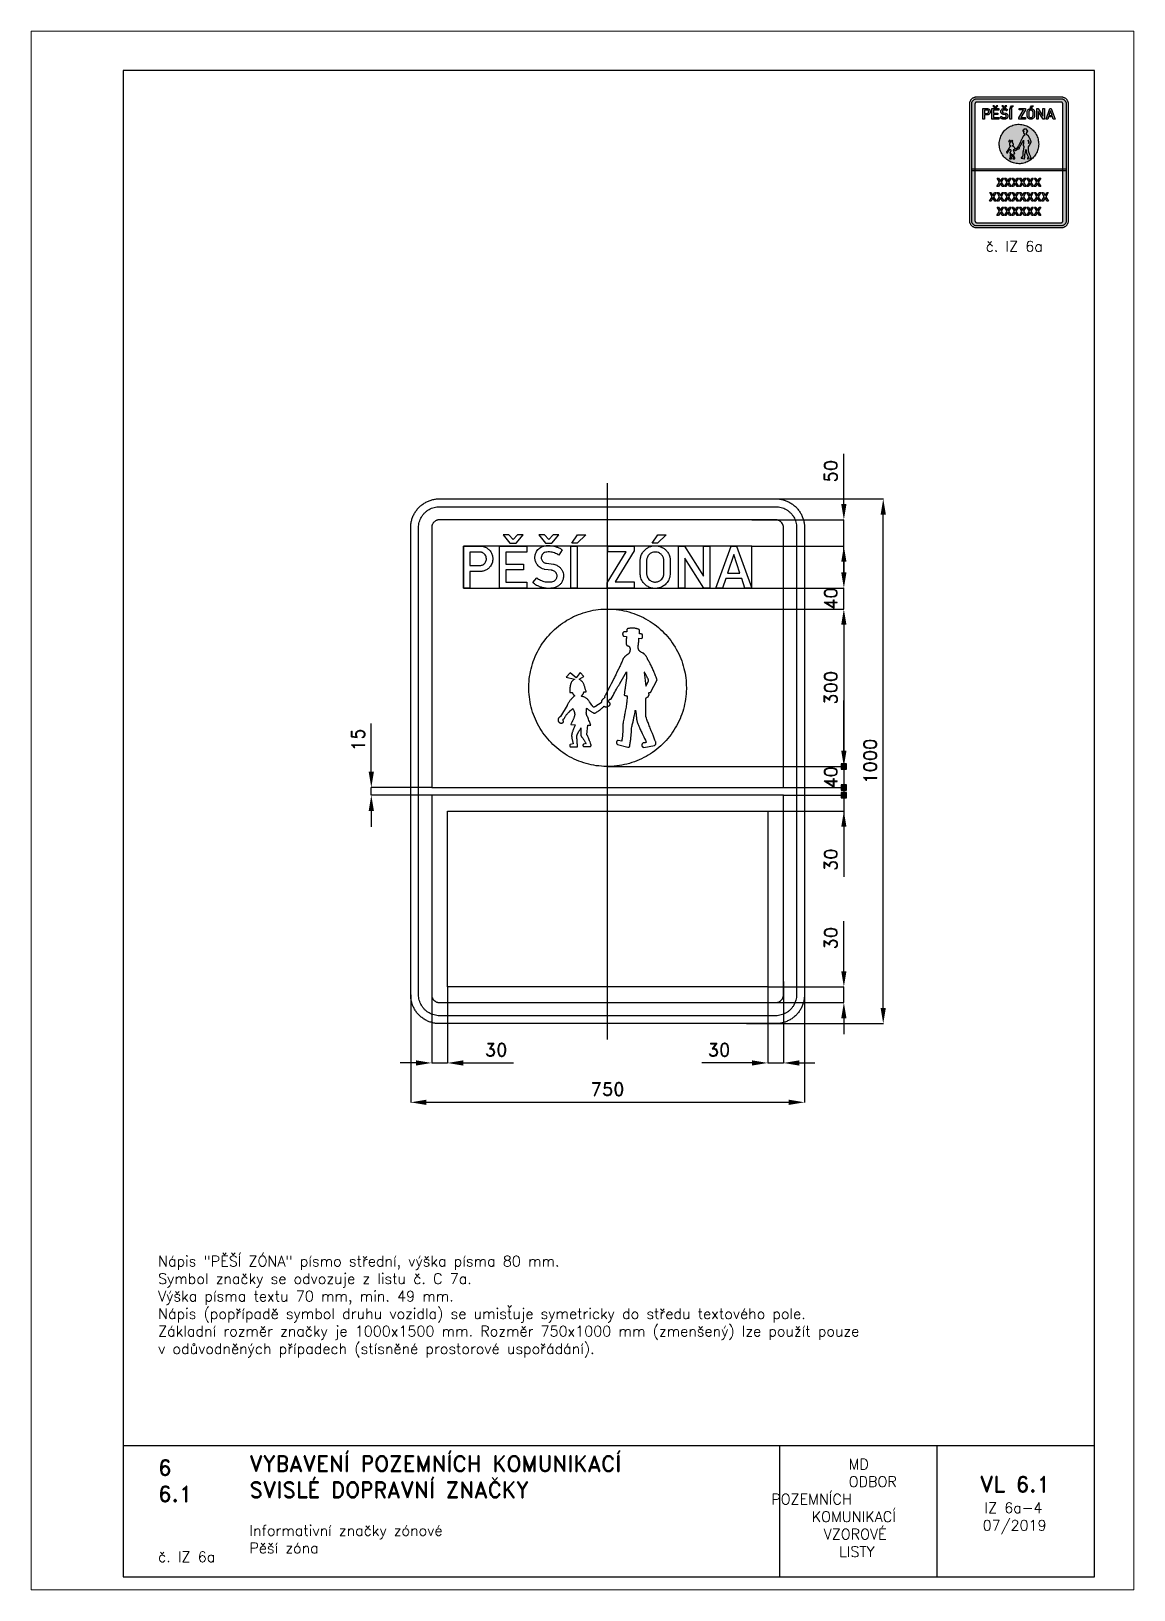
# Paper-space layout 'IZ 6a-4' of a CAD drawing. Header units: millimetres. Extents: x 0 to 210, y 0 to 297.
# The model-space entities are those that its viewports show. They can reach past a viewport. Long polylines and large blocks are cut down to what shows.
import ezdxf

# ---------------------------------------------------------------- set-up
doc = ezdxf.new("R2010")
doc.units = ezdxf.units.MM
doc.header["$LTSCALE"] = 5
doc.linetypes.add('ČERCHOVANÁX2', pattern=[2, 1, -0.5, 0, -0.5])
doc.linetypes.add('ČÁRKOVANÁX2', pattern=[1.5, 1, -0.5])
for name, color, linetype in [('Kóty', 2, 'Continuous'), ('Rozpiska', 7, 'Continuous'), ('Značka', 7, 'Continuous')]:
    doc.layers.add(name, color=color, linetype=linetype)
doc.layers.add('Rámeček', color=6, linetype='Continuous', plot=False)
doc.styles.get("Standard").update_dxf_attribs({"font": 'romand.shx', "height": 25})
doc.dimstyles.get("Standard").update_dxf_attribs({"dimtxt": 25, "dimasz": 30, "dimexe": 0.18, "dimexo": 0.0625, "dimgap": 12.5, "dimtad": 1, "dimdec": 0, "dimzin": 0, "dimdsep": 46, "dimtxsty": 'Standard', "dimcen": 0.09, "dimadec": 0, "dimazin": 0, "dimtfac": 1, "dimtdec": 0, "dimtofl": 0, "dimtmove": 0, "dimatfit": 3, "dimfxl": 1, "dimtolj": 1, "dimtzin": 0, "dimarcsym": 0})

psp = doc.layouts.new('IZ 6a-4')

# ---------------------------------------------------------------- texts
at = {"layer": 'Rozpiska', "color": 7, "attachment_point": 1}
for s, width, gutter_width, heights, insert, char_height in [('\\pi3.66667;č. IZ 6a', 20, 125, [0], (178.12, 257), 2), ('\\PNápis "PĚŠÍ ZÓNA" písmo střední, výška písma 80 mm.{\\H2.11905x; }\\PSymbol značky se odvozuje z listu č. C 7a.{\\H1.71032x; }\\PVýška písma textu 70 mm, min. 49 mm.{\\H1.59656x; }\\PNápis (popřípadě symbol druhu vozidla) se umisťuje symetricky do středu textového pole.{\\H1.82496x; }\\PZákladní rozměr značky je 1000x1500 mm. Rozměr 750x1000 mm (zmenšený) lze použít pouze{\\H1.91549x; }\\Pv odůvodněných případech (stísněné prostorové uspořádání).{\\H1.88531x; }', 175.5179, 100, [0], (24.17, 66.96), 2), ('6', 149.0422, 100, [0], (24.17, 24.77), 3), ('{\\C6;VYBAVENÍ POZEMNÍCH KOMUNIKACÍ\\P}SVISLÉ DOPRAVNÍ ZNAČKY{\\H1.34524x; }', 149.0422, 100, [0], (41.56, 25.56), 3), ('\\pi14.7414;{\\C6;MD\\P\\pi2.36044;}ODBOR POZEMNÍCH{\\H1.57143x; }\\P\\pi7.69378;KOMUNIKACÍ{\\H1.5x; }\\P\\pi9.97949;{\\C6;VZOROVÉ\\H1.47619x; \\H0.67742x;\\P\\pi12.93187;LISTY\\H1.26984x; }', 33.1018, 100, [0], (140.95, 24.95), 2), ('\\pi1.03113;{\\H1.5x;\\C6;VL 6.1\\P\\pi1.88824;\\H0.66667x;IZ 6a-4\\H1.66666x; \\H0.6x;\\P\\pi1.5549;07/2019\\H1.80159x; }', 16.0623, 100, [0], (179.66, 21.61), 2), ('6.1', 149.0422, 100, [0], (24.17, 19.78), 3), ('{\\C6;Informativní značky zónové\\P}Pěší zóna{\\H1.83333x; }', 149.0422, 100, [0], (41.56, 12.29), 2), ('{\\C6;č. IZ 6a}', 18.3305, 100, [2.67], (24.18, 7.3), 2)]:
    psp.add_mtext_dynamic_manual_height_columns(s, width=width, gutter_width=gutter_width, heights=heights, dxfattribs=dict(at, insert=insert, char_height=char_height))

msp = doc.modelspace()

# ---------------------------------------------------------------- texts
at = {"layer": 'Kóty', "char_height": 25, "attachment_point": 5, "rotation": 90}
for s, insert in [('\\A1;40', (425, 309.688)), ('\\A1;40', (425, -31.074)), ('\\A1;30', (425, -187.738))]:
    msp.add_mtext(s, dxfattribs=dict(at, insert=insert))

# ---------------------------------------------------------------- blocks, each defined once
blk = doc.blocks.new('*D0')
at = {"layer": 'Defpoints', "color": 0, "transparency": 16777216}
for p in [(-450, -50), (-335, -50), (-335, -65)]:
    blk.add_point(p, dxfattribs=at)
at = {"layer": 'Kóty', "color": 0, "lineweight": -2, "transparency": 16777216}
for p, q in [((-450, -20), (-450, 71.9)), ((-335.1, -50), (-450.2, -50)), ((-335.1, -65), (-450.2, -65)), ((-450, -95), (-450, -125))]:
    blk.add_line(p, q, dxfattribs=at)
at = {"layer": 'Kóty', "color": 0, "transparency": 16777216}
for points in [[(-455, -20), (-445, -20), (-450, -50)], [(-455, -95), (-445, -95), (-450, -65)]]:
    blk.add_solid(points, dxfattribs=at)
at = {"layer": 'Kóty', "color": 0, "transparency": 16777216, "insert": (-475, 41), "char_height": 25, "attachment_point": 5, "rotation": 90}
blk.add_mtext('\\A1;15', dxfattribs=at)
blk = doc.blocks.new('*D1')
at = {"layer": 'Defpoints', "color": 0, "transparency": 16777216}
for p in [(-335, -431), (-305, -430), (-305, -575)]:
    blk.add_point(p, dxfattribs=at)
at = {"layer": 'Kóty', "color": 0, "lineweight": -2, "transparency": 16777216}
for p, q in [((-335, -431), (-335, -575.2)), ((-305, -430.1), (-305, -575.2)), ((-365, -575), (-395, -575)), ((-275, -575), (-179.5, -575))]:
    blk.add_line(p, q, dxfattribs=at)
at = {"layer": 'Kóty', "color": 0, "transparency": 16777216}
for points in [[(-365, -570), (-365, -580), (-335, -575)], [(-275, -570), (-275, -580), (-305, -575)]]:
    blk.add_solid(points, dxfattribs=at)
at = {"layer": 'Kóty', "color": 0, "transparency": 16777216, "insert": (-212.3, -550), "char_height": 25, "attachment_point": 5}
blk.add_mtext('\\A1;30', dxfattribs=at)
blk = doc.blocks.new('*D2')
at = {"layer": 'Defpoints', "color": 0, "transparency": 16777216}
for p in [(305, -430), (335, -419.9), (305, -575)]:
    blk.add_point(p, dxfattribs=at)
at = {"layer": 'Kóty', "color": 0, "lineweight": -2, "transparency": 16777216}
for p, q in [((305, -430.1), (305, -575.2)), ((335, -419.9), (335, -575.2)), ((275, -575), (179.5, -575)), ((365, -575), (395, -575))]:
    blk.add_line(p, q, dxfattribs=at)
at = {"layer": 'Kóty', "color": 0, "transparency": 16777216}
for points in [[(275, -570), (275, -580), (305, -575)], [(365, -570), (365, -580), (335, -575)]]:
    blk.add_solid(points, dxfattribs=at)
at = {"layer": 'Kóty', "color": 0, "transparency": 16777216, "insert": (212.3, -550), "char_height": 25, "attachment_point": 5}
blk.add_mtext('\\A1;30', dxfattribs=at)
blk = doc.blocks.new('*D3')
at = {"layer": 'Defpoints', "color": 0, "transparency": 16777216}
for p in [(305, -430.1), (450, -430.1), (297.5, -460)]:
    blk.add_point(p, dxfattribs=at)
at = {"layer": 'Kóty', "color": 0, "lineweight": -2, "transparency": 16777216}
for p, q in [((450, -400.1), (450, -304.6)), ((305.1, -430.1), (450.2, -430.1)), ((297.6, -460), (450.2, -460)), ((450, -490), (450, -520))]:
    blk.add_line(p, q, dxfattribs=at)
at = {"layer": 'Kóty', "color": 0, "transparency": 16777216}
for points in [[(445, -400.1), (455, -400.1), (450, -430.1)], [(445, -490), (455, -490), (450, -460)]]:
    blk.add_solid(points, dxfattribs=at)
at = {"layer": 'Kóty', "color": 0, "transparency": 16777216, "insert": (425, -337.3), "char_height": 25, "attachment_point": 5, "rotation": 90}
blk.add_mtext('\\A1;30', dxfattribs=at)
blk = doc.blocks.new('*D4')
at = {"layer": 'Defpoints', "color": 0, "transparency": 16777216}
for p in [(276.7, 500), (525, 500), (264.4, -500)]:
    blk.add_point(p, dxfattribs=at)
at = {"layer": 'Kóty', "color": 0, "lineweight": -2, "transparency": 16777216}
for p, q in [((276.7, 500), (525.2, 500)), ((525, -470), (525, 470)), ((264.4, -500), (525.2, -500))]:
    blk.add_line(p, q, dxfattribs=at)
at = {"layer": 'Kóty', "color": 0, "transparency": 16777216}
for points in [[(520, 470), (530, 470), (525, 500)], [(520, -470), (530, -470), (525, -500)]]:
    blk.add_solid(points, dxfattribs=at)
at = {"layer": 'Kóty', "color": 0, "transparency": 16777216, "insert": (500, 0), "char_height": 25, "attachment_point": 5, "rotation": 90}
blk.add_mtext('\\A1;1000', dxfattribs=at)
blk = doc.blocks.new('*D5')
at = {"layer": 'Defpoints', "color": 0, "transparency": 16777216}
for p in [(-375, -445), (375, -445.432), (375, -650)]:
    blk.add_point(p, dxfattribs=at)
at = {"layer": 'Kóty', "color": 0, "lineweight": -2, "transparency": 16777216}
for p, q in [((-375, -445.0625), (-375, -650.18)), ((375, -445.4945), (375, -650.18)), ((-345, -650), (345, -650))]:
    blk.add_line(p, q, dxfattribs=at)
at = {"layer": 'Kóty', "color": 0, "transparency": 16777216}
for points in [[(-345, -645), (-345, -655), (-375, -650)], [(345, -645), (345, -655), (375, -650)]]:
    blk.add_solid(points, dxfattribs=at)
at = {"layer": 'Kóty', "color": 0, "transparency": 16777216, "insert": (0, -625), "char_height": 25, "attachment_point": 5}
blk.add_mtext('\\A1;750', dxfattribs=at)
blk = doc.blocks.new('*D6')
at = {"layer": 'Defpoints', "color": 0, "transparency": 16777216}
for p in [(274.5, 460), (450, 460), (274.5, 410)]:
    blk.add_point(p, dxfattribs=at)
at = {"layer": 'Kóty', "color": 0, "lineweight": -2, "transparency": 16777216}
for p, q in [((450, 490), (450, 585.5)), ((274.6, 460), (450.2, 460)), ((274.6, 410), (450.2, 410)), ((450, 380), (450, 350))]:
    blk.add_line(p, q, dxfattribs=at)
at = {"layer": 'Kóty', "color": 0, "transparency": 16777216}
for points in [[(445, 490), (455, 490), (450, 460)], [(445, 380), (455, 380), (450, 410)]]:
    blk.add_solid(points, dxfattribs=at)
at = {"layer": 'Kóty', "color": 0, "transparency": 16777216, "insert": (425, 552.7), "char_height": 25, "attachment_point": 5, "rotation": 90}
blk.add_mtext('\\A1;50', dxfattribs=at)
blk = doc.blocks.new('*D7')
at = {"layer": 'Defpoints', "color": 0, "transparency": 16777216}
for p in [(-0.9, 290), (0.9, -10), (450, -10)]:
    blk.add_point(p, dxfattribs=at)
at = {"layer": 'Kóty', "color": 0, "lineweight": -2, "transparency": 16777216}
for p, q in [((-0.8, 290), (450.2, 290)), ((450, 260), (450, 20)), ((0.9, -10), (450.2, -10))]:
    blk.add_line(p, q, dxfattribs=at)
at = {"layer": 'Kóty', "color": 0, "transparency": 16777216}
for points in [[(445, 260), (455, 260), (450, 290)], [(445, 20), (455, 20), (450, -10)]]:
    blk.add_solid(points, dxfattribs=at)
at = {"layer": 'Kóty', "color": 0, "transparency": 16777216, "insert": (425, 140), "char_height": 25, "attachment_point": 5, "rotation": 90}
blk.add_mtext('\\A1;300', dxfattribs=at)

# ---------------------------------------------------------------- dimensions: what is measured, and where the dimension line sits
at = {"layer": 'Kóty'}
for base, p1, p2, picture, middle in [((450, 460), (274.488, 410.008), (274.488, 460), '*D6', (425, 552.738)), ((525, 500), (264.356, -500), (276.659, 500), '*D4', (500, 0)), ((450, -10.015), (-0.851, 290.015), (0.858, -10.015), '*D7', (425, 140)), ((-450, -50), (-335, -65), (-335, -50), '*D0', (-475, 40.952)), ((450, -430.063), (297.545, -460), (305, -430.063), '*D3', (425, -337.324))]:
    dim = msp.add_linear_dim(base=base, p1=p1, p2=p2, angle=90, dimstyle='Standard', dxfattribs=at)
    dim.commit()
    dim.dimension.update_dxf_attribs({"geometry": picture, "text_midpoint": middle})
for base, p1, p2, picture, middle in [((-305, -575), (-335, -430.953), (-305, -430), '*D1', (-212.262, -550)), ((375, -650), (-375, -445), (375, -445.432), '*D5', (0, -625)), ((305, -575), (335, -419.851), (305, -430), '*D2', (212.262, -550))]:
    dim = msp.add_linear_dim(base=base, p1=p1, p2=p2, dimstyle='Standard', dxfattribs=at)
    dim.commit()
    dim.dimension.update_dxf_attribs({"geometry": picture, "text_midpoint": middle})

# ---------------------------------------------------------------- hatches: boundary and pattern name
at = {"layer": 'Kóty'}
h = msp.add_hatch(color=256, dxfattribs=at)
h.dxf.hatch_style = 1
h.paths.add_polyline_path([(445.18, -15.015), (455.18, -15.015), (455.18, -5.015), (445.18, -5.015)])
h = msp.add_hatch(color=256, dxfattribs=at)
h.dxf.hatch_style = 1
h.paths.add_polyline_path([(445.18, -55), (455.18, -55), (455.18, -45), (445.18, -45)])
h = msp.add_hatch(color=256, dxfattribs=at)
h.dxf.hatch_style = 1
h.paths.add_polyline_path([(445.18, -69.82), (455.18, -69.82), (455.18, -59.82), (445.18, -59.82)])

# ---------------------------------------------------------------- linework, layer by layer
for p, q in [((450, 360.008), (450, 455.484)), ((274.548, 330.008), (450.18, 330.008)), ((450.062, 290.015), (450.18, 290.015)), ((450, 260.015), (450, 230.015)), ((450, 19.985), (450, 115.461)), ((450, 12.485), (450, 42.485)), ((335.062, -10.015), (450.18, -10.015)), ((450, -10.015), (450, -110)), ((335.062, -50), (450.18, -50)), ((335.062, -65), (450.18, -65)), ((305.062, -95), (450.18, -95)), ((450, -125), (450, -220.476))]:
    msp.add_line(p, q, dxfattribs=at)
for points in [[(450, 410.008), (450, 460)], [(450, 290.015), (450.005, 330.037)], [(445.18, -5.015), (455.18, -15.015)], [(455.18, -5.015), (445.18, -15.015)], [(-450, -65), (-450, -50)], [(445.18, -45), (455.18, -55)], [(455.18, -45), (445.18, -55)], [(445.18, -59.82), (455.18, -69.82)], [(455.18, -59.82), (445.18, -69.82)], [(450, -460), (450, -430.063)], [(-335, -575), (-305, -575)], [(305, -575), (335, -575)]]:
    msp.add_lwpolyline(points, dxfattribs=at)
for points in [[(445.18, -15.015), (455.18, -15.015), (455.18, -5.015), (445.18, -5.015)], [(445.18, -55), (455.18, -55), (455.18, -45), (445.18, -45)], [(445.18, -69.82), (455.18, -69.82), (455.18, -59.82), (445.18, -59.82)]]:
    msp.add_lwpolyline(points, close=True, dxfattribs=at)
for points in [[(445, 360.008), (455, 360.008), (450, 330.008)], [(445, 260.015), (455, 260.015), (450, 290.015)], [(445, 19.985), (455, 19.985), (450, -10.015)], [(445, -125), (455, -125), (450, -95)]]:
    msp.add_solid(points, dxfattribs=at)
at = {"layer": 'Značka', "color": 6, "linetype": 'ČERCHOVANÁX2', "ltscale": 5}
msp.add_lwpolyline([(0, -530), (0, 530)], dxfattribs=at)
at = {"layer": 'Značka', "color": 3}
for points in [[(-320, -500), (-320.21, -499.999), (-320.43, -499.998, -0.0321799), (-327.53, -499.501, -0.0354512), (-334.51, -498.051, -0.0362747), (-341.26, -495.769, -0.0344244), (-347.62, -492.559, -0.0337206), (-353.55, -488.607, -0.0340797), (-358.89, -483.891, -0.0341988), (-363.61, -478.554, -0.0342336), (-367.56, -472.625, -0.0340342), (-370.74, -466.258, -0.0333953), (-373.05, -459.513, -0.0341074), (-374.52, -452.53, -0.0367427), (-375, -445.432), (-375, -445.216), (-375, -445), (-375, 445), (-375, 445.22), (-375, 445.43, -0.0321696), (-374.5, 452.53, -0.0354253), (-373.05, 459.51, -0.0362859), (-370.77, 466.26, -0.0344207), (-367.56, 472.62, -0.0337249), (-363.6, 478.55, -0.0340657), (-358.89, 483.89, -0.0341929), (-353.55, 488.61, -0.0342411), (-347.62, 492.56, -0.0340303), (-341.26, 495.75, -0.0333975), (-334.51, 498.05, -0.0341098), (-327.53, 499.52, -0.0367427), (-320.43, 500), (-320.21, 500), (-320, 500), (320, 500), (320.22, 500), (320.43, 500, -0.0321744), (327.54, 499.5, -0.0354393), (334.52, 498.05, -0.0362748), (341.27, 495.77, -0.0344439), (347.63, 492.56, -0.0337439), (353.55, 488.61, -0.0340766), (358.89, 483.89, -0.034228), (363.61, 478.55, -0.0342411), (367.56, 472.62, -0.0340152), (370.75, 466.26, -0.0334085), (373.05, 459.51, -0.0341394), (374.53, 452.53, -0.0367598), (375, 445.43), (375, 445.22), (375, 445), (375, -445), (375, -445.216), (375, -445.432, -0.0321536), (374.5, -452.534, -0.035396), (373.05, -459.513, -0.0362164), (370.77, -466.263, -0.0343847), (367.56, -472.625, -0.0336938), (363.61, -478.552, -0.0340825), (358.89, -483.891, -0.0341993), (353.56, -488.611, -0.0342274), (347.63, -492.559, -0.0340611), (341.26, -495.746, -0.0334238), (334.52, -498.051, -0.0341378), (327.53, -499.525, -0.0367476), (320.43, -499.998), (320.22, -499.999), (320, -500), (-320, -500)], [(-320, -485), (-320.15, -485), (-320.31, -484.999, -0.0321723), (-325.48, -484.637, -0.0354428), (-330.55, -483.582, -0.0362649), (-335.46, -481.923, -0.0344196), (-340.09, -479.589, -0.0337189), (-344.4, -476.714, -0.0340894), (-348.28, -473.284, -0.0342238), (-351.71, -469.403, -0.0342452), (-354.59, -465.091, -0.0340503), (-356.9, -460.46, -0.0334156), (-358.58, -455.555, -0.0341061), (-359.65, -450.477, -0.0367408), (-360, -445.314), (-360, -445.157), (-360, -445), (-360, 445), (-360, 445.16), (-360, 445.31, -0.0321773), (-359.63, 450.48, -0.0354428), (-358.58, 455.55, -0.0362594), (-356.92, 460.46, -0.0344248), (-354.59, 465.09, -0.0337413), (-351.71, 469.4, -0.0340656), (-348.28, 473.28, -0.0341822), (-344.4, 476.72, -0.0342257), (-340.09, 479.59, -0.0340555), (-335.46, 481.91, -0.03341), (-330.55, 483.58, -0.0341507), (-325.47, 484.65, -0.0367402), (-320.31, 485), (-320.15, 485), (-320, 485), (320, 485), (320.16, 485), (320.32, 485, -0.032183), (325.48, 484.64, -0.0354467), (330.56, 483.58, -0.0362744), (335.47, 481.92, -0.0344248), (340.09, 479.59, -0.033755), (344.4, 476.71, -0.0340968), (348.29, 473.28, -0.034164), (351.72, 469.4, -0.0342056), (354.59, 465.09, -0.0340348), (356.91, 460.46, -0.0334698), (358.58, 455.55, -0.0341275), (359.66, 450.48, -0.0367663), (360, 445.31), (360, 445.16), (360, 445), (360, -445), (360, -445.157), (360, -445.314), (359.64, -450.479), (358.58, -455.555), (356.93, -460.464), (354.59, -465.091, -0.0336928), (351.72, -469.402, -0.0341114), (348.29, -473.284, -0.0342342), (344.41, -476.717, -0.0342564), (340.09, -479.589, -0.0340713), (335.46, -481.906, -0.0334198), (330.56, -483.582, -0.0341179), (325.48, -484.654, -0.0367402), (320.32, -484.999), (320.16, -485), (320, -485), (-320, -485)], [(335, -50), (335, 445), (335, 445.06), (335, 445.12), (334.87, 447.05), (334.47, 448.96), (333.85, 450.8), (332.97, 452.53), (331.9, 454.15), (330.61, 455.61), (329.15, 456.89, 0.0343151), (327.54, 457.97, 0.0341328), (325.8, 458.84, 0.0334045), (323.96, 459.47, 0.0341082), (322.06, 459.87, 0.0367558), (320.12, 460), (320.06, 460), (320, 460), (-320, 460), (-320.06, 460), (-320.12, 460, 0.0321491), (-322.05, 459.86, 0.0353788), (-323.96, 459.47, 0.0362577), (-325.8, 458.85, 0.0344384), (-327.53, 457.97, 0.0337143), (-329.15, 456.89, 0.034066), (-330.6, 455.61, 0.0341814), (-331.89, 454.15, 0.0342785), (-332.97, 452.53, 0.0340503), (-333.84, 450.8, 0.0334045), (-334.47, 448.96, 0.0341191), (-334.87, 447.05, 0.0367493), (-335, 445.12), (-335, 445.06), (-335, 445), (-335, -50)], [(-274.487, 330.008), (-274.487, 410.008), (-242.129, 410.008), (-241.65, 409.947), (-241.171, 409.883, -0.0253238), (-237.071, 409.138, -0.0429119), (-233.113, 407.842, -0.0795819), (-227.228, 404.318, -0.0764894), (-222.654, 399.133, -0.0768899), (-219.645, 392.965, -0.0757419), (-218.621, 386.167, -0.0940278), (-220.045, 377.37, -0.0983534), (-224.604, 369.75, -0.0732894), (-229.427, 365.457, -0.0676956), (-235.229, 362.675, -0.0341837), (-238.248, 361.845, -0.0378723), (-241.337, 361.458), (-241.854, 361.434), (-242.371, 361.417), (-262.237, 361.417), (-262.237, 330.008), (-274.487, 330.008)], [(-262.237, 398.517), (-262.237, 372.783), (-243.287, 372.783), (-242.912, 372.784), (-242.537, 372.792, 0.067174), (-239.88, 373.265, 0.0577321), (-237.387, 374.392, 0.0717169), (-234.513, 376.572, 0.0744886), (-232.396, 379.467, 0.0682708), (-231.19, 382.494, 0.0653186), (-230.821, 385.75, 0.077203), (-231.391, 389.63, 0.0837497), (-233.137, 393.117, 0.0734006), (-235.453, 395.612, 0.0660799), (-238.371, 397.383, 0.0426486), (-240.346, 398.117, 0.0492312), (-242.404, 398.475), (-242.716, 398.498), (-243.029, 398.517), (-262.237, 398.517)], [(-134.812, 349.617), (-134.06, 348.984), (-133.296, 348.367, 0.0390919), (-129.628, 345.946, 0.0321011), (-125.629, 344.058, 0.0326472), (-121.336, 342.579, 0.0398896), (-116.913, 341.742, 0.0244693), (-113.929, 341.53), (-110.904, 341.55, 0.0353148), (-106.378, 341.935, 0.0841572), (-102.154, 343.342, 0.0552213), (-100.193, 344.596, 0.0560373), (-98.546, 346.258, 0.05732), (-97.276, 348.242, 0.0569073), (-96.487, 350.458, 0.0628132), (-96.17, 353.013, 0.0644324), (-96.504, 355.575, 0.0858584), (-97.886, 358.79, 0.0892022), (-100.271, 361.342, 0.0718478), (-102.784, 362.816, 0.0592809), (-105.579, 363.592), (-105.921, 363.648), (-106.262, 363.7), (-120.204, 365.483), (-120.767, 365.649), (-121.329, 365.817), (-124.021, 366.723, -0.0322919), (-126.604, 367.892, -0.0621782), (-130.535, 370.579, -0.055265), (-133.771, 374.142, -0.0688215), (-136.855, 379.558, -0.072895), (-138.304, 385.583, -0.0746668), (-138.13, 391.78, -0.0722601), (-136.154, 397.725, -0.0946092), (-131.086, 404.724, -0.10359), (-123.854, 409.217, -0.0551956), (-119.275, 410.508, -0.0351044), (-114.521, 410.958, -0.0294077), (-109.169, 410.852, -0.0306331), (-103.888, 410.108, -0.0329463), (-98.165, 408.609, -0.0299031), (-92.663, 406.4, -0.0195764), (-89.88, 405.003, -0.0289299), (-87.254, 403.35), (-86.739, 402.979), (-86.229, 402.6), (-93.096, 392.758), (-93.987, 393.31), (-94.887, 393.85, 0.0318273), (-99.121, 395.979, 0.0354787), (-103.579, 397.517, 0.0379157), (-108.125, 398.459, 0.0356273), (-112.862, 398.725, 0.0569645), (-117.887, 398.232, 0.11868), (-122.263, 396.167, 0.0895788), (-124.492, 393.745, 0.0771512), (-125.846, 390.683, 0.0509469), (-126.238, 388.616, 0.0549988), (-126.187, 386.533, 0.0765617), (-125.36, 383.603, 0.070218), (-123.712, 381.008, 0.0532167), (-122.132, 379.411, 0.0574355), (-120.254, 378.208), (-119.239, 377.763), (-118.179, 377.45), (-117.354, 377.295), (-116.521, 377.183), (-103.321, 375.45), (-102.866, 375.395), (-102.412, 375.333, -0.0576984), (-98.702, 374.315, -0.0453337), (-95.237, 372.542, -0.062111), (-90.615, 368.962, -0.0684595), (-87.087, 364.342, -0.0673565), (-84.842, 359.199, -0.0645524), (-84.004, 353.625, -0.0735423), (-84.658, 347.162, -0.0756868), (-87.171, 341.175, -0.0656678), (-90.531, 336.752, -0.066692), (-94.896, 333.375, -0.0560753), (-99.589, 331.217, -0.0382838), (-104.638, 329.967, -0.0422064), (-111.86, 329.25, -0.0424814), (-119.071, 329.758, -0.0406809), (-126.115, 331.328, -0.036902), (-132.854, 333.975, -0.0289452), (-137.255, 336.309, -0.0389431), (-141.279, 339.2), (-141.98, 339.794), (-142.671, 340.4), (-134.812, 349.617)], [(62.146, 382.825, -0.00156617), (62.179, 383.488, -0.00446408), (62.221, 384.15, -0.030678), (62.67, 387.484, -0.0310707), (63.529, 390.75, -0.0663017), (66.605, 397.363, -0.0684738), (71.329, 402.942, -0.0618607), (76.525, 406.829, -0.0599324), (82.496, 409.35, -0.0573454), (88.664, 410.528, -0.0575783), (94.938, 410.275, -0.05692), (100.935, 408.76, -0.057506), (106.429, 405.933, -0.0553762), (111.081, 402.173, -0.0534573), (114.821, 397.492, -0.0430243), (117.04, 393.463, -0.0488504), (118.479, 389.125, -0.0227219), (118.935, 386.751, -0.0129518), (119.221, 384.35), (119.259, 383.954), (119.296, 383.558), (119.296, 356.767), (119.24, 356.15, -0.00273524), (119.179, 355.533, -0.035773), (118.315, 350.567, -0.0478451), (116.638, 345.808, -0.0787945), (112.371, 339.123, -0.0730946), (106.279, 333.967, -0.0601256), (100.482, 331.005, -0.0598561), (94.163, 329.508, -0.0711159), (86.293, 329.564, -0.074186), (78.771, 331.85, -0.0660392), (72.851, 335.454, -0.0616948), (68.021, 340.442, -0.0470834), (65.238, 344.713, -0.0538781), (63.379, 349.417, -0.0302294), (62.679, 352.538, -0.0176758), (62.279, 355.717), (62.21, 356.454), (62.146, 357.192), (62.146, 382.825)], [(74.329, 382.775), (74.329, 357.183), (74.363, 356.7), (74.404, 356.217, 0.0375792), (74.837, 353.694, 0.0416924), (75.663, 351.267, 0.0628971), (77.532, 347.965, 0.0601775), (80.163, 345.2, 0.059432), (83.241, 343.088, 0.0643248), (86.712, 341.8, 0.0505282), (89.578, 341.371, 0.0445561), (92.496, 341.492, 0.0739028), (97.415, 342.801, 0.0849982), (101.663, 345.55, 0.0736273), (104.499, 348.827, 0.0635865), (106.354, 352.758, 0.0332245), (106.911, 354.728, 0.042641), (107.163, 356.742, 0.00449313), (107.172, 357), (107.179, 357.258), (107.179, 382.717), (107.184, 383.171, 0.00847725), (107.179, 383.625, 0.0626127), (106.729, 386.413, 0.0483146), (105.663, 389.075, 0.0769013), (102.703, 393.38, 0.083769), (98.579, 396.517, 0.0698522), (94.75, 398.063, 0.0666688), (90.612, 398.525, 0.0885186), (84.919, 397.525, 0.09812), (80.021, 394.583, 0.0628509), (77.582, 391.94, 0.0514024), (75.796, 388.8, 0.0395376), (74.857, 386.285, 0.0507583), (74.388, 383.667, 0.00713553), (74.354, 383.221, 0.00233358), (74.329, 382.775)], [(-335, -65), (-335, -445), (-335, -445.059), (-335, -445.118), (-334.86, -447.055), (-334.47, -448.958), (-333.84, -450.799), (-332.97, -452.534), (-331.89, -454.151), (-330.6, -455.607), (-329.15, -456.894), (-327.53, -457.971, 0.0340479), (-325.8, -458.84, 0.0334016), (-323.96, -459.468, 0.0341191), (-322.05, -459.87, 0.0367492), (-320.12, -460), (-320.06, -460), (-320, -460)], [(-320, -460), (320, -460), (320.06, -460), (320.12, -460, 0.032178), (322.06, -459.864, 0.0354808), (323.96, -459.468, 0.0362606), (325.8, -458.846), (327.54, -457.971), (329.15, -456.893), (330.61, -455.607), (331.9, -454.151), (332.97, -452.534), (333.84, -450.798), (334.47, -448.958), (334.87, -447.054), (335, -445.118), (335, -445.059), (335, -445), (335, -65)]]:
    msp.add_lwpolyline(points, format="xyb", dxfattribs=at)
for points in [[(-186.07, 415.715), (-173.93, 415.715), (-161.071, 431.429), (-171.785, 431.429), (-180, 422.143), (-188.215, 431.429), (-198.929, 431.429), (-186.07, 415.715)], [(-118.07, 415.715), (-105.93, 415.715), (-93.071, 431.429), (-103.785, 431.429), (-112, 422.143), (-120.215, 431.429), (-130.929, 431.429), (-118.07, 415.715)], [(-57.286, 431.429), (-41.572, 431.429), (-58.001, 415.715), (-68, 415.715), (-57.286, 431.429)], [(95.714, 431.429), (111.428, 431.429), (94.999, 415.715), (85, 415.715), (95.714, 431.429)], [(-205.621, 330), (-205.621, 409.992), (-154.004, 409.992), (-154.004, 398.458), (-193.479, 398.458), (-193.479, 375.65), (-159.829, 375.65), (-159.829, 364.933), (-193.479, 364.933), (-193.479, 341.367), (-154.096, 341.367), (-154.096, 330), (-205.621, 330)], [(-70.004, 330), (-70.004, 409.992), (-57.879, 409.992), (-57.879, 330), (-70.004, 330)], [(-0.737, 330), (-0.737, 340.058), (35.696, 399.175), (0.704, 399.175), (0.704, 410), (50.804, 410), (50.804, 400.592), (14.321, 341.483), (50.804, 341.483), (50.804, 330), (-0.737, 330)], [(134.971, 330), (134.971, 410), (146.454, 410), (182.796, 352.9), (182.796, 410), (195.046, 410), (194.963, 330), (183.479, 330), (147.063, 387.025), (147.063, 330), (134.971, 330)], [(206.379, 330), (235.371, 410.008), (245.479, 410.008), (274.488, 330), (261.638, 330), (255.663, 347.875), (225.054, 347.875), (219.179, 330), (206.379, 330)], [(252.146, 358.5), (240.413, 393.65), (228.704, 358.5), (252.146, 358.5)], [(-335, -50), (335, -50)], [(335, -65), (-335, -65)]]:
    msp.add_lwpolyline(points, dxfattribs=at)
at = {"layer": 'Značka', "color": 6, "linetype": 'ČÁRKOVANÁX2', "ltscale": 2.5}
msp.add_lwpolyline([(-274.487, 330.008), (274.488, 330.008), (274.488, 410.008), (-274.487, 410.008)], close=True, dxfattribs=at)
at = {"layer": 'Značka', "color": 5}
for points in [[(150, 140), (149.997, 139.018), (149.987, 138.037, -0.0321702), (148.494, 118.482, -0.0357219), (144.368, 99.284, -0.0366703), (137.926, 80.745, -0.0347571), (128.911, 63.306, -0.0340382), (117.841, 47.097, -0.0344509), (104.669, 32.555, -0.0345608), (89.791, 19.759, -0.0344267), (73.293, 9.126, -0.0343895), (55.607, 0.619, -0.034418), (36.923, -5.385, -0.0344234), (17.638, -9.025, -0.0344166), (-1.963, -9.987, -0.0344137), (-21.533, -8.512, -0.0344174), (-40.716, -4.368, -0.034417), (-59.237, 2.122, -0.0344167), (-76.694, 11.089, -0.034417), (-92.904, 22.152, -0.0344144), (-107.445, 35.331, -0.034416), (-120.24, 50.213, -0.034414), (-130.874, 66.707, -0.0344165), (-139.382, 84.392, -0.0344169), (-145.385, 103.077, -0.0344167), (-149.025, 122.362, -0.0344172), (-149.987, 141.963, -0.0344157), (-148.512, 161.533, -0.0344163), (-144.368, 180.716, -0.0344174), (-137.878, 199.237, -0.0344167), (-128.911, 216.694, -0.0344142), (-117.848, 232.904, -0.0344154), (-104.669, 247.445, -0.0344169), (-89.787, 260.24, -0.034418), (-73.293, 270.874, -0.0344159), (-55.608, 279.382, -0.0344142), (-36.923, 285.385, -0.0344179), (-17.638, 289.024, -0.0344186), (1.963, 289.987, -0.0344152), (21.533, 288.512, -0.0344189), (40.716, 284.368, -0.0344175), (59.237, 277.878, -0.0344201), (76.694, 268.911, -0.0344193), (92.903, 257.849, -0.0344061), (107.445, 244.669, -0.0344147), (120.242, 229.786, -0.0344867), (130.874, 213.293, -0.0344194), (139.373, 195.612, -0.0340796), (145.385, 176.923, -0.0327927), (148.932, 158.593, -0.0342694), (150, 140)], [(-54.201, 156.21), (-45.347, 161.525), (-51.949, 169.127), (-59.573, 158.783), (-71.437, 168.384), (-78.566, 160.008), (-63.024, 156.079), (-63.271, 155.97), (-63.517, 155.858, 0.0430697), (-65.099, 154.944, 0.0448901), (-66.498, 153.766, 0.0410365), (-67.671, 152.438, 0.0330311), (-68.634, 150.951, 0.0291897), (-69.498, 149.224, 0.0236745), (-70.174, 147.416, 0.0167722), (-70.655, 145.784, 0.0132215), (-71.036, 144.127, 0.0126555), (-71.388, 142.187, 0.0113592), (-71.646, 140.233), (-71.686, 139.87), (-71.725, 139.507), (-71.707, 131.144), (-67.27, 131.081), (-67.245, 130.961), (-67.219, 130.84, 0.0205097), (-67.019, 130.082, 0.0258628), (-66.75, 129.346), (-66.474, 128.752), (-66.143, 128.188), (-65.79, 127.689), (-65.397, 127.22), (-65.064, 126.868), (-64.713, 126.535), (-64.245, 126.129), (-63.764, 125.735), (-63.526, 125.535), (-63.306, 125.317), (-63.201, 125.191), (-63.113, 125.053), (-63.066, 124.96), (-63.031, 124.861), (-63.012, 124.769), (-63.007, 124.674, -0.0429733), (-63.017, 124.581), (-63.042, 124.492), (-63.075, 124.414), (-63.118, 124.342), (-63.181, 124.257), (-63.253, 124.179), (-63.276, 124.157), (-63.299, 124.136), (-63.562, 123.915), (-63.824, 123.693), (-64.34, 123.245), (-64.851, 122.79), (-66.095, 121.631), (-67.299, 120.43, 0.0117542), (-68.837, 118.778, 0.0115162), (-70.298, 117.056, 0.0113772), (-71.691, 115.273, 0.0113112), (-73.001, 113.428), (-74.004, 111.902), (-74.955, 110.344, 0.00894703), (-75.925, 108.635, 0.00970094), (-76.83, 106.893), (-76.986, 106.579), (-77.14, 106.265), (-89.94, 85.215), (-89.946, 85.182), (-89.953, 85.148, -0.0502154), (-90.013, 84.962), (-90.111, 84.792), (-90.226, 84.654), (-90.361, 84.536), (-90.537, 84.413), (-90.722, 84.304), (-90.907, 84.204), (-91.092, 84.104), (-91.33, 83.968), (-91.562, 83.823, 0.0598972), (-92.776, 82.81, 0.0710666), (-93.69, 81.522, 0.0476053), (-94.09, 80.628, 0.0453929), (-94.318, 79.677, 0.0424599), (-94.389, 78.733, 0.0418491), (-94.302, 77.791, 0.0467991), (-94.028, 76.742, 0.0448952), (-93.567, 75.758, 0.0452638), (-92.937, 74.835, 0.0457538), (-92.152, 74.044), (-91.699, 73.685), (-91.215, 73.369), (-90.621, 73.049), (-89.997, 72.796), (-89.777, 72.723), (-89.555, 72.654), (-89.403, 72.649), (-89.25, 72.644), (-88.957, 72.639), (-88.664, 72.642), (-87.998, 72.671), (-87.336, 72.746), (-86.661, 72.878), (-86.007, 73.089), (-85.522, 73.312), (-85.075, 73.601), (-84.744, 73.887), (-84.459, 74.217), (-84.25, 74.533), (-84.082, 74.873, 0.0321382), (-83.932, 75.291, 0.0311165), (-83.836, 75.723), (-83.819, 75.831), (-83.803, 75.94), (-83.83, 75.989), (-83.857, 76.038), (-83.91, 76.136), (-83.961, 76.234), (-84.08, 76.476), (-84.188, 76.723), (-84.312, 77.05), (-84.412, 77.386), (-84.486, 77.73, -0.0236846), (-84.529, 78.079, -0.0187205), (-84.542, 78.374, -0.0152986), (-84.535, 78.67, -0.0223138), (-84.499, 79.072, -0.0297583), (-84.421, 79.469, -0.031956), (-84.34, 79.731, -0.052694), (-84.217, 79.974), (-84.102, 80.127), (-83.964, 80.258), (-83.812, 80.366), (-83.648, 80.452), (-83.448, 80.53), (-83.241, 80.59), (-83.031, 80.637), (-82.819, 80.676), (-82.785, 80.681), (-82.751, 80.687), (-82.567, 81.09), (-82.381, 81.492), (-82.003, 82.271), (-81.605, 83.041, -0.0137907), (-80.589, 84.845, -0.014261), (-79.472, 86.589, -0.0173633), (-77.944, 88.704, -0.0155876), (-76.279, 90.715, -0.0128376), (-74.583, 92.565, -0.0102086), (-72.804, 94.334), (-71.37, 95.681), (-69.909, 96.998), (-68.357, 98.365), (-66.801, 99.727), (-66.528, 99.966), (-66.255, 100.206), (-66.165, 100.066), (-66.077, 99.926), (-65.901, 99.639), (-65.729, 99.35), (-65.309, 98.599), (-64.917, 97.833), (-64.42, 96.764, -0.0121435), (-63.977, 95.671, -0.0124351), (-63.574, 94.542, -0.0128629), (-63.23, 93.393, -0.0104975), (-62.992, 92.461, -0.0102676), (-62.793, 91.52, -0.011878), (-62.622, 90.519, -0.0141442), (-62.504, 89.511), (-62.488, 89.334), (-62.473, 89.157), (-62.526, 88.882), (-62.58, 88.607), (-62.697, 88.05), (-62.821, 87.495, -0.00842059), (-63.175, 86.072, -0.00803921), (-63.576, 84.662, -0.0104345), (-64.197, 82.719, -0.00943207), (-64.895, 80.803, -0.00906227), (-65.682, 78.843, -0.00870601), (-66.539, 76.913, -0.00672234), (-67.279, 75.359), (-68.06, 73.824, -0.00684871), (-68.934, 72.203, -0.00768004), (-69.855, 70.607), (-70.022, 70.328), (-70.189, 70.05), (-61.219, 69.413), (-61.328, 69.192), (-61.436, 68.971), (-62.178, 67.426), (-62.896, 65.869), (-63.56, 64.38), (-64.204, 62.884), (-64.837, 61.372), (-65.448, 59.852), (-65.928, 58.617), (-66.408, 57.382), (-67.02, 55.815, 0.0151454), (-67.576, 54.228, 0.0159071), (-67.904, 53.09, 0.017459), (-68.156, 51.933, 0.0148937), (-68.307, 50.96, 0.0142068), (-68.402, 49.98, 0.0139568), (-68.447, 48.975, 0.0134941), (-68.437, 47.968, 0.0104626), (-68.393, 47.134, 0.0093804), (-68.316, 46.301, 0.00986113), (-68.198, 45.378, 0.00996606), (-68.044, 44.461), (-68.012, 44.294), (-67.98, 44.128), (-65.41, 33.016), (-71.15, 31.804), (-71.22, 31.759), (-71.289, 31.712, 0.0596045), (-71.589, 31.438, 0.054503), (-71.822, 31.101, 0.0538748), (-72.003, 30.69, 0.0431497), (-72.102, 30.252, 0.0484782), (-72.136, 29.663, 0.0452681), (-72.059, 29.077, 0.0464398), (-71.889, 28.509, 0.0534439), (-71.612, 27.989), (-71.407, 27.715), (-71.164, 27.474), (-70.917, 27.286), (-70.643, 27.143), (-70.563, 27.111), (-70.483, 27.082), (-57.389, 27.238), (-57.389, 27.557), (-57.39, 27.875, 0.00788315), (-57.44, 30.109, 0.00585491), (-57.551, 32.34, 0.00361218), (-57.692, 34.472), (-57.854, 36.603), (-58.022, 38.738, -0.00242551), (-58.177, 40.875, -0.00320684), (-58.284, 42.587, -0.00409658), (-58.366, 44.301, -0.00599011), (-58.42, 46.125, -0.00838097), (-58.422, 47.949), (-58.417, 48.272), (-58.411, 48.594), (-58.328, 48.851), (-58.244, 49.107), (-58.071, 49.61), (-57.889, 50.11, -0.00988539), (-57.413, 51.314, -0.00937039), (-56.892, 52.499, -0.0104496), (-56.163, 54.006, -0.00789111), (-55.379, 55.486), (-54.576, 56.924), (-53.751, 58.349), (-53.09, 59.485), (-52.434, 60.624), (-51.744, 61.852), (-51.083, 63.094), (-50.968, 63.318), (-50.854, 63.541), (-51.062, 52.61), (-51.068, 52.488), (-51.074, 52.366, 0.0154209), (-51.086, 51.577, 0.0192982), (-51.043, 50.788, 0.0189294), (-50.964, 50.129, 0.0212335), (-50.832, 49.478, 0.0206362), (-50.669, 48.9, 0.0212728), (-50.457, 48.338), (-50.269, 47.926), (-50.048, 47.533), (-49.74, 47.082), (-49.41, 46.645, -0.0146465), (-48.379, 45.191), (-47.402, 43.702), (-46.567, 42.428), (-45.733, 41.154), (-44.893, 39.855), (-44.057, 38.553), (-43.381, 37.502), (-42.703, 36.454), (-41.977, 35.338), (-41.245, 34.226), (-41.115, 34.03), (-40.985, 33.834), (-45.616, 32.522), (-45.709, 32.46), (-45.801, 32.397, 0.0335439), (-46.236, 32.05, 0.0465595), (-46.61, 31.638, 0.0390323), (-46.825, 31.319, 0.044018), (-46.984, 30.97, 0.043329), (-47.076, 30.634, 0.0465837), (-47.107, 30.287, 0.0459785), (-47.079, 29.946, 0.0426747), (-46.992, 29.614, 0.0415769), (-46.846, 29.28, 0.0365777), (-46.65, 28.973), (-46.472, 28.751), (-46.274, 28.546), (-46.017, 28.321), (-45.74, 28.12), (-45.657, 28.066), (-45.574, 28.013), (-32.577, 28.025), (-32.522, 28.087), (-32.466, 28.149), (-32.12, 28.543), (-31.798, 28.956), (-31.586, 29.277, 0.037613), (-31.417, 29.623, 0.0374539), (-31.313, 29.936, 0.0389827), (-31.259, 30.262, 0.0405187), (-31.252, 30.633, 0.0311825), (-31.299, 31.001, 0.0230399), (-31.373, 31.331), (-31.475, 31.653), (-31.656, 32.107), (-31.855, 32.554, -0.0201704), (-32.683, 34.673), (-33.436, 36.821, 0.00905695), (-34.137, 38.672), (-34.882, 40.506), (-35.657, 42.39), (-36.446, 44.268), (-37.106, 45.793), (-37.783, 47.311), (-38.527, 48.936), (-39.29, 50.552), (-39.427, 50.838), (-39.565, 51.124), (-37.344, 68.538), (-32.088, 68.507), (-32.188, 68.829), (-32.289, 69.152, 0.00624465), (-33.026, 71.394, 0.00566436), (-33.815, 73.618), (-34.604, 75.723), (-35.429, 77.814), (-36.281, 79.904), (-37.155, 81.985), (-37.868, 83.655), (-38.588, 85.322), (-39.362, 87.104), (-40.136, 88.887), (-40.273, 89.203), (-40.409, 89.519), (-40.417, 89.687), (-40.425, 89.855), (-40.438, 90.193), (-40.45, 90.532, -0.00400864), (-40.469, 91.392, -0.00400824), (-40.475, 92.252, -0.00536933), (-40.463, 93.417, -0.00523925), (-40.427, 94.582, -0.00531535), (-40.369, 95.747, -0.00555991), (-40.285, 96.911, -0.00448378), (-40.202, 97.829, -0.00442258), (-40.104, 98.745, -0.00512261), (-39.985, 99.692, -0.00628504), (-39.844, 100.636), (-39.818, 100.799), (-39.791, 100.962), (-39.64, 100.828), (-39.488, 100.694), (-39.185, 100.429), (-38.881, 100.166), (-38.122, 99.519), (-37.355, 98.882), (-36.332, 98.057), (-35.292, 97.254), (-34.246, 96.477), (-33.184, 95.722), (-32.326, 95.134), (-31.456, 94.567), (-30.347, 93.886), (-29.231, 93.211), (-28.213, 92.603, 0.0418261), (-27.144, 92.106, 0.0374328), (-26.405, 91.887, 0.0383623), (-25.64, 91.782, 0.0374864), (-24.878, 91.786, 0.0352412), (-24.125, 91.899, 0.0349112), (-23.315, 92.131, 0.0293251), (-22.542, 92.464, 0.0290716), (-21.464, 93.078), (-20.432, 93.773), (-18.757, 94.914), (-17.086, 96.058), (-15.657, 97.066), (-14.247, 98.103), (-12.844, 99.18), (-11.474, 100.298), (-10.409, 101.219), (-9.375, 102.175), (-8.324, 103.213, 0.0137316), (-7.326, 104.301), (-7.157, 104.496), (-6.989, 104.691), (-6.738, 104.567), (-6.485, 104.448), (-5.974, 104.242), (-5.448, 104.075, 0.0353765), (-4.3, 103.833, 0.0337256), (-3.128, 103.751, 0.0478745), (-1.368, 103.887, 0.0451527), (0.34, 104.346, 0.0393231), (1.71, 104.939, 0.0438488), (2.961, 105.749, 0.0363414), (3.745, 106.431, 0.0450221), (4.409, 107.232, 0.0425441), (4.816, 107.922, 0.0542291), (5.082, 108.672, 0.0288055), (5.154, 109.045, 0.0284601), (5.183, 109.424, 0.0256842), (5.176, 109.742, 0.0299568), (5.133, 110.057), (5.09, 110.248), (5.04, 110.438), (4.88, 110.542), (4.72, 110.647), (4.425, 110.842), (4.133, 111.038), (3.543, 111.449), (2.982, 111.899), (2.663, 112.199), (2.385, 112.536), (2.223, 112.8, -0.0446359), (2.106, 113.085, -0.0454315), (2.038, 113.384, -0.0400874), (2.023, 113.691, -0.0382884), (2.056, 114.045, -0.0267472), (2.136, 114.392, -0.0270809), (2.309, 114.912, -0.0160835), (2.527, 115.414, -0.0185797), (3.092, 116.517), (3.713, 117.588), (3.838, 117.798), (3.963, 118.008), (6.497, 118.008), (6.737, 118.466), (6.978, 118.925), (8.658, 122.117), (10.347, 125.304), (11.959, 128.318), (13.59, 131.322), (15.243, 134.314), (16.923, 137.291), (18.295, 139.669), (19.69, 142.033), (21.207, 144.55), (22.759, 147.046), (23.038, 147.487), (23.317, 147.927), (35.817, 170.564), (35.732, 156.329), (35.678, 155.864), (35.623, 155.399, -0.00345017), (35.217, 152.175, -0.00253937), (34.772, 148.956, -0.00146198), (34.333, 145.926), (33.881, 142.898, 0.00051534), (33.433, 139.892, 0.00154492), (32.997, 136.884, 0.00185596), (32.665, 134.484, 0.00229024), (32.352, 132.081, 0.00329694), (32.045, 129.525, 0.00451859), (31.779, 126.965, 0.00073479), (31.736, 126.512, 0.00020041), (31.693, 126.059), (31.724, 126.014), (31.756, 125.97), (31.829, 125.883), (31.911, 125.803), (32.093, 125.658), (32.291, 125.535), (32.762, 125.316), (33.259, 125.159), (33.877, 125.013), (34.501, 124.909), (35.138, 124.829), (35.776, 124.771), (36.49, 124.726), (37.205, 124.698), (37.319, 124.695), (37.433, 124.691), (37.386, 123.754, -0.00110404), (37.337, 122.817, -0.00273755), (37.228, 121, -0.00260357), (37.099, 119.184, -0.00597747), (36.728, 114.931, -0.00604978), (36.255, 110.689, -0.00718765), (35.552, 105.497, -0.00659945), (34.707, 100.326, -0.00408531), (33.806, 95.428), (32.864, 90.54, -0.00066626), (32.113, 86.64, -0.00461017), (31.319, 82.743, 0.00345363), (30.235, 77.667, 0.0276987), (29.472, 72.554, 0.0208297), (29.259, 68.529), (29.216, 64.487, -0.0064174), (29.124, 61.109, -0.00300275), (28.97, 57.737, -0.00271852), (28.782, 54.319, -0.00556992), (28.539, 50.905, -0.00567962), (28.282, 48.123, -0.00562465), (27.962, 45.347, -0.00696108), (27.545, 42.325, -0.00863493), (27.033, 39.317), (26.932, 38.777), (26.829, 38.238), (20.374, 39.612), (20.199, 39.587), (20.025, 39.559, 0.0476307), (19.265, 39.349, 0.0582697), (18.566, 38.985, 0.052309), (18.051, 38.576, 0.0502977), (17.629, 38.071, 0.0471381), (17.309, 37.511, 0.0434686), (17.095, 36.903, 0.0471765), (16.964, 36.156, 0.043056), (16.97, 35.397, 0.0426913), (17.096, 34.615, 0.0420283), (17.353, 33.866, 0.0266052), (17.576, 33.404, 0.025085), (17.846, 32.968, 0.0243585), (18.131, 32.587, 0.0276544), (18.454, 32.238), (18.571, 32.126), (18.691, 32.016), (38.503, 26.776), (38.612, 26.747), (38.72, 26.719, 0.0281272), (39.321, 26.598, 0.0464527), (39.932, 26.567, 0.0371059), (40.299, 26.6, 0.0446372), (40.655, 26.691, 0.0448735), (40.964, 26.828, 0.0473808), (41.243, 27.019, 0.0467904), (41.496, 27.265, 0.0379898), (41.704, 27.551, 0.0356551), (41.898, 27.911, 0.0283581), (42.045, 28.292, 0.0366404), (42.238, 29.076, 0.0104533), (42.358, 29.88, -0.00643076), (42.959, 33.838, 0.00414117), (43.576, 37.782, 0.00677741), (44.035, 41.168, 0.00424201), (44.419, 44.567, 0.00229071), (44.764, 47.967, 0.00093403), (45.087, 51.367, 0.00368739), (45.323, 54.035, 0.0105935), (45.483, 56.71, 0.00296397), (45.567, 59.933, -0.0249587), (45.791, 63.135, -0.0333993), (46.588, 67.246, 0.00147546), (47.652, 71.323, 0.0109821), (48.43, 74.74, 0.00155129), (49.121, 78.17, -0.00188655), (49.824, 81.6, 0.00070592), (50.536, 85.029, 0.00118215), (51.093, 87.772), (51.643, 90.517), (52.224, 93.43), (52.806, 96.343), (52.908, 96.857), (53.011, 97.371), (53.116, 96.96), (53.218, 96.549), (53.406, 95.741), (53.579, 94.931, -0.00999553), (53.936, 92.984, -0.0090371), (54.22, 91.026, -0.00846521), (54.498, 88.56, -0.00402438), (54.714, 86.088), (54.904, 83.741, 0.00535061), (55.123, 81.395, 0.00849204), (55.338, 79.577, 0.0134618), (55.633, 77.77, 0.0186461), (56.139, 75.536, 0.0160655), (56.798, 73.341, 0.0230811), (58.589, 68.717, 0.00483788), (60.637, 64.193), (62.342, 60.44, 0.00196157), (64.047, 56.69, 0.00269139), (65.796, 52.944), (67.568, 49.208), (68.995, 46.196), (70.414, 43.18), (71.927, 39.936, -0.00221247), (73.418, 36.681), (73.681, 36.101), (73.943, 35.521), (73.851, 35.509), (73.76, 35.497), (73.579, 35.475), (73.399, 35.453), (72.963, 35.402), (72.527, 35.353), (71.966, 35.292), (71.405, 35.233), (70.851, 35.176), (70.296, 35.118), (69.843, 35.07), (69.391, 35.02), (68.889, 34.962), (68.387, 34.9), (68.295, 34.889), (68.204, 34.877), (68.113, 34.836), (68.023, 34.794), (67.849, 34.707), (67.678, 34.613, 0.0204656), (67.283, 34.368, 0.0215803), (66.91, 34.091, 0.0272582), (66.481, 33.71, 0.027579), (66.095, 33.284, 0.025656), (65.783, 32.867, 0.0264656), (65.516, 32.419, 0.023557), (65.335, 32.043, 0.0280367), (65.194, 31.65, 0.0266667), (65.107, 31.303, 0.0279532), (65.059, 30.948, 0.0444907), (65.059, 30.355, 0.0388787), (65.158, 29.768, 0.0383465), (65.342, 29.178, 0.0388773), (65.615, 28.623, 0.0406522), (65.984, 28.083, 0.0399175), (66.436, 27.61, 0.0373328), (66.937, 27.212, 0.0340022), (67.491, 26.89, 0.0378745), (68.196, 26.594, 0.0372816), (68.935, 26.408), (69.065, 26.385), (69.195, 26.364), (89.368, 30.074), (89.463, 30.126), (89.558, 30.178, 0.0346338), (90.159, 30.575, 0.0403987), (90.695, 31.058, 0.0389347), (91.117, 31.557, 0.0378873), (91.458, 32.115, 0.0369954), (91.725, 32.72, 0.0353273), (91.901, 33.357, 0.0276326), (91.988, 33.908, 0.0242108), (92.017, 34.465, 0.0256467), (91.993, 35.105, 0.0256321), (91.904, 35.737), (91.882, 35.854), (91.858, 35.97), (91.58, 36.701), (91.301, 37.432), (90.736, 38.902), (90.167, 40.37), (88.711, 44.079), (87.239, 47.781), (85.24, 52.763), (83.237, 57.742), (81.248, 62.714, -0.00178024), (79.287, 67.695, -0.00191876), (77.767, 71.63, -0.00230147), (76.281, 75.578, -0.00324112), (74.782, 79.682, -0.00455741), (73.348, 83.808), (73.106, 84.524), (72.866, 85.24), (73.068, 117.596), (73.069, 117.738), (73.07, 117.879, -0.00850353), (73.086, 118.665, -0.0261088), (73.155, 119.449, -0.0223258), (73.217, 119.813, -0.0351126), (73.319, 120.166, -0.027079), (73.405, 120.37, -0.0322724), (73.513, 120.561), (73.64, 120.731), (73.786, 120.885), (74.002, 121.062), (74.237, 121.213), (74.536, 121.374), (74.844, 121.516), (75.348, 121.725), (75.857, 121.921), (75.977, 121.966), (76.097, 122.012), (76.147, 122.069), (76.198, 122.125), (76.305, 122.238), (76.416, 122.348), (76.716, 122.629), (77.02, 122.905), (77.448, 123.309, 0.0248953), (77.846, 123.745, 0.0364195), (78.228, 124.271, 0.0416659), (78.524, 124.85, 0.0384571), (78.721, 125.431, 0.0312069), (78.837, 126.035, 0.0424191), (78.888, 127.035, 0.03636), (78.783, 128.033), (78.658, 128.732, -0.0461107), (78.596, 129.434, -0.0364389), (78.62, 129.774, -0.0442465), (78.697, 130.106, -0.0328832), (78.773, 130.302, -0.0396159), (78.876, 130.484), (78.999, 130.64), (79.145, 130.775), (79.319, 130.892), (79.508, 130.982), (79.783, 131.07), (80.068, 131.119), (80.354, 131.141), (80.64, 131.14), (80.941, 131.123), (81.239, 131.089), (81.348, 131.073), (81.457, 131.056), (94.318, 155.023), (94.098, 155.615), (93.877, 156.206), (92.283, 160.431, 0.00292026), (90.648, 164.641, 0.00369232), (89.013, 168.716, 0.00435684), (87.312, 172.765, 0.00532596), (85.541, 176.785, 0.00656449), (83.675, 180.761, 0.0058745), (82.135, 183.861, 0.00628357), (80.52, 186.923, 0.00795044), (78.767, 190.051, 0.0104082), (76.901, 193.112), (76.567, 193.634), (76.231, 194.156), (76.151, 194.387), (76.069, 194.619), (75.898, 195.086), (75.719, 195.551, 0.0113732), (75.223, 196.731, 0.0124797), (74.671, 197.886, 0.0192505), (73.822, 199.434, 0.0219127), (72.85, 200.906, 0.0237532), (71.728, 202.336, 0.0231177), (70.474, 203.658, 0.023014), (69.346, 204.67, 0.0317686), (68.121, 205.549, 0.0299327), (66.362, 206.503), (64.551, 207.379, -0.0220111), (63.241, 208.106, -0.0290085), (62.015, 208.962, -0.0274027), (61.118, 209.736, -0.0311478), (60.318, 210.609, -0.0334592), (59.627, 211.569, -0.0348306), (59.074, 212.614, -0.0290814), (58.711, 213.546, -0.0267208), (58.454, 214.513, -0.0329724), (58.246, 215.901, -0.0272871), (58.206, 217.304, -0.0232987), (58.325, 219.121, -0.00563931), (58.55, 220.928, 0.00201055), (58.758, 222.572), (58.958, 224.215, 0.00099149), (59.168, 225.951, 0.00401935), (59.359, 227.688, 0.0047357), (59.494, 229.126, 0.00515236), (59.601, 230.566, 0.00699932), (59.682, 232.126, 0.00949469), (59.712, 233.688), (59.712, 233.966), (59.711, 234.244), (65.114, 233.738), (65.207, 233.797), (65.297, 233.859, 0.0707125), (65.72, 234.274, 0.0463337), (66.04, 234.782, 0.0504138), (66.403, 235.66, 0.0327837), (66.613, 236.583, 0.0246637), (66.743, 237.604, 0.0217183), (66.778, 238.633, 0.0216118), (66.739, 239.568, 0.0283167), (66.608, 240.494), (66.512, 240.92, 0.0268767), (66.376, 241.336), (66.3, 241.515), (66.204, 241.684), (66.165, 241.74), (66.123, 241.795), (66.077, 241.812), (66.031, 241.829), (65.931, 241.865), (65.832, 241.898), (65.545, 241.991), (65.256, 242.075), (64.787, 242.2), (64.314, 242.311), (63.748, 242.428), (63.178, 242.529), (62.656, 242.61), (62.131, 242.68), (61.51, 242.752), (60.887, 242.808), (60.77, 242.817), (60.653, 242.826), (60.671, 248.929), (60.682, 248.974), (60.692, 249.019, 0.0309789), (60.73, 249.271, 0.0424244), (60.732, 249.526, 0.0376377), (60.705, 249.724), (60.65, 249.917), (60.576, 250.086), (60.482, 250.245), (60.364, 250.41), (60.233, 250.566), (60.103, 250.711), (59.972, 250.856), (59.952, 250.879), (59.931, 250.902), (59.705, 251.009), (59.478, 251.114), (59.004, 251.323), (58.524, 251.52), (57.214, 252.007), (55.879, 252.423, 0.0182782), (53.875, 252.928, 0.017167), (51.838, 253.289, 0.0182582), (49.58, 253.545, 0.0181679), (47.309, 253.636), (45.355, 253.599), (43.407, 253.446, 0.0167889), (41.217, 253.149, 0.0187475), (39.056, 252.698), (38.663, 252.601), (38.271, 252.501), (38.245, 252.494), (38.22, 252.487), (38.165, 252.468), (38.112, 252.446), (37.959, 252.371), (37.813, 252.282), (37.597, 252.117), (37.402, 251.925), (37.207, 251.683), (37.048, 251.417), (36.937, 251.166), (36.858, 250.904, 0.0363076), (36.802, 250.583, 0.0385325), (36.795, 250.258), (36.798, 250.196), (36.802, 250.134), (36.668, 246.53), (31.106, 246.574), (30.95, 246.495), (30.797, 246.412, 0.0606892), (30.054, 245.864, 0.0608581), (29.461, 245.151, 0.0531126), (29.058, 244.406, 0.0437454), (28.805, 243.597, 0.0435246), (28.666, 242.655, 0.0420781), (28.689, 241.705, 0.0370841), (28.82, 240.909, 0.0405484), (29.073, 240.142, 0.0384278), (29.359, 239.564, 0.0499335), (29.74, 239.048), (29.916, 238.864), (30.109, 238.697), (30.343, 238.53), (30.597, 238.397), (30.71, 238.352), (30.824, 238.31), (36.019, 237.448), (36.002, 237.255), (35.984, 237.062, 0.00253723), (35.869, 235.713, 0.0027578), (35.768, 234.362, 0.00256135), (35.684, 233.076, 0.00218064), (35.612, 231.789, 0.00246471), (35.55, 230.503, 0.00346468), (35.504, 229.217, 0.00178081), (35.477, 228.187), (35.452, 227.159, 0.00263933), (35.421, 225.875, 0.0136604), (35.432, 224.587, 0.0264368), (35.515, 223.508, 0.0483901), (35.757, 222.458, 0.0363445), (35.986, 221.885, 0.0423639), (36.3, 221.357), (36.613, 220.971), (36.977, 220.633), (37.454, 220.291), (37.97, 220.01), (38.489, 219.78), (39.022, 219.585), (39.673, 219.377), (40.331, 219.192), (40.473, 219.153), (40.614, 219.115), (40.754, 218.947), (40.892, 218.778), (41.147, 218.44), (41.386, 218.091, -0.0279092), (41.885, 217.23, -0.030082), (42.282, 216.317, -0.0376448), (42.64, 215.112, -0.0342692), (42.822, 213.867, -0.0303322), (42.859, 212.624, -0.025851), (42.757, 211.385, -0.0176255), (42.598, 210.398, -0.0147265), (42.377, 209.424, -0.0134667), (42.09, 208.407, -0.0124236), (41.751, 207.406), (41.688, 207.233), (41.624, 207.06), (41.57, 206.973), (41.515, 206.885), (41.403, 206.713), (41.287, 206.543), (40.988, 206.128), (40.671, 205.726), (40.223, 205.211), (39.746, 204.722), (39.241, 204.252), (38.712, 203.808), (38.269, 203.463), (37.811, 203.137), (37.209, 202.749), (36.601, 202.369, 0.0212694), (35.244, 201.431, 0.0223255), (33.975, 200.378, 0.020319), (32.899, 199.342, 0.0196265), (31.909, 198.225, 0.0202688), (30.892, 196.891, 0.017418), (29.977, 195.484, 0.0149634), (29.216, 194.154, 0.0158247), (28.54, 192.782, 0.0157842), (27.685, 190.735), (26.896, 188.659, -0.0192559), (23.79, 181.473, -0.0046093), (20.342, 174.437), (17.107, 167.881, -0.00169235), (13.866, 161.333, -0.00242563), (10.404, 154.485), (6.898, 147.657), (4.069, 142.159), (1.24, 136.661), (-1.69, 130.961), (-4.605, 125.252), (-5.103, 124.272), (-5.6, 123.292), (-4.413, 122.106), (-4.543, 121.988), (-4.674, 121.871), (-5.58, 121.09), (-6.501, 120.325), (-7.35, 119.615), (-8.182, 118.884), (-8.975, 118.124, 0.0200331), (-9.714, 117.312, 0.0192082), (-10.273, 116.603, 0.0199681), (-10.774, 115.853, 0.0242457), (-11.276, 114.952, 0.0264787), (-11.683, 114.007), (-11.751, 113.825), (-11.817, 113.642), (-11.821, 113.624), (-11.825, 113.606), (-11.833, 113.564), (-11.84, 113.522), (-11.858, 113.382, 0.00652022), (-11.871, 113.242, 0.0067538), (-11.888, 112.999, 0.00438261), (-11.899, 112.755), (-11.908, 112.475), (-11.914, 112.194), (-11.917, 111.965), (-11.918, 111.735), (-11.918, 111.505), (-11.916, 111.275), (-11.915, 111.237), (-11.915, 111.2), (-22.39, 104.597), (-22.497, 104.533), (-22.604, 104.47), (-23.305, 104.056), (-24.021, 103.666), (-24.625, 103.382, -0.0382117), (-25.257, 103.173), (-25.661, 103.094), (-26.072, 103.076), (-26.472, 103.126), (-26.855, 103.249), (-27.197, 103.426), (-27.509, 103.654), (-27.883, 104.007), (-28.208, 104.405), (-28.288, 104.516), (-28.368, 104.629), (-28.692, 105.038), (-29.015, 105.449), (-29.62, 106.245), (-30.209, 107.051), (-31.509, 108.918), (-32.76, 110.817), (-34.217, 113.061, 0.0144308), (-35.749, 115.258, 0.0242942), (-37.323, 117.213, 0.0351102), (-39.113, 118.964, 0.0329374), (-40.83, 120.267, 0.0292388), (-42.698, 121.348, 0.0328279), (-45.268, 122.465, 0.0269716), (-47.95, 123.267), (-48.511, 123.404), (-49.073, 123.536), (-49.106, 123.546), (-49.139, 123.557), (-49.203, 123.579), (-49.267, 123.601), (-49.415, 123.659), (-49.558, 123.726), (-49.669, 123.789), (-49.771, 123.865), (-49.826, 123.918), (-49.873, 123.98), (-49.906, 124.042), (-49.925, 124.11), (-49.929, 124.184, -0.0502526), (-49.917, 124.258), (-49.886, 124.344), (-49.84, 124.424), (-49.785, 124.501), (-49.723, 124.572), (-49.56, 124.725), (-49.386, 124.866, 0.0301461), (-48.697, 125.496), (-48.069, 126.187), (-47.498, 126.868), (-46.966, 127.579, 0.0193512), (-46.497, 128.302, 0.0193549), (-46.085, 129.059, 0.0173453), (-45.763, 129.759, 0.0172962), (-45.489, 130.479, 0.0192458), (-45.247, 131.271, 0.0207219), (-45.069, 132.08), (-45.046, 132.211), (-45.023, 132.343), (-40.74, 132.437), (-40.868, 132.857), (-40.995, 133.278, -0.00574424), (-41.828, 136.202), (-42.635, 139.134, 0.00813946), (-43.423, 141.824, 0.0150544), (-44.336, 144.477, 0.0219875), (-45.386, 146.98, 0.0306207), (-46.691, 149.355, 0.0288146), (-47.937, 151.138, 0.0304555), (-49.388, 152.764, 0.0362031), (-51.265, 154.41, 0.0377931), (-53.359, 155.759), (-53.778, 155.988), (-54.201, 156.21)], [(69.99, 169.62), (72.988, 143.124), (77.302, 150.963), (77.34, 151.048), (77.377, 151.133, 0.0168543), (77.609, 151.712, 0.0231421), (77.793, 152.308, 0.0251678), (77.915, 152.864, 0.0279684), (77.978, 153.429, 0.0292816), (77.982, 154.009, 0.02813), (77.92, 154.585, 0.0239616), (77.82, 155.078, 0.0242889), (77.673, 155.557, 0.0254989), (77.399, 156.217), (77.082, 156.859), (76.282, 158.492), (75.485, 160.123), (74.808, 161.448), (74.107, 162.761), (73.405, 164.04), (72.683, 165.308), (72.103, 166.294), (71.508, 167.272), (70.874, 168.28), (70.221, 169.276), (70.106, 169.448), (69.99, 169.62)]]:
    msp.add_lwpolyline(points, format="xyb", dxfattribs=at)
at = {"layer": 'Značka', "color": 6, "linetype": 'ČÁRKOVANÁX2', "ltscale": 2.5}
msp.add_lwpolyline([(-305, -430), (-305, -95), (305, -95), (305, -430), (-305, -430)], dxfattribs=at)

msp.set_redraw_order([(e.dxf.handle, doc.entitydb.next_handle()) for e in msp.query("TEXT MTEXT ATTDEF DIMENSION ARC_DIMENSION")])  # texts and dimensions are drawn at this point

# ---------------------------------------------------------------- hatches: boundary and pattern name
at = {"layer": 'Značka'}
h = psp.add_hatch(color=249, dxfattribs=at)
h.dxf.hatch_style = 1
edge = h.paths.add_edge_path(flags=16)
edge.add_line((180.13, 260.5), (196.13, 260.5))
edge.add_line((196.13, 260.5), (196.13, 260.5))
edge.add_line((196.13, 260.5), (196.13, 260.5))
edge.add_arc((196.13, 260.88), 0.378, 270.3189, 277.6901)
edge.add_arc((196.13, 260.84), 0.343, 277.6806, 285.8007)
edge.add_arc((196.14, 260.84), 0.335, 284.5257, 292.8328)
edge.add_arc((196.13, 260.85), 0.353, 292.8297, 300.7118)
edge.add_arc((196.13, 260.86), 0.361, 299.8286, 307.5515)
edge.add_arc((196.14, 260.86), 0.357, 307.5492, 315.3598)
edge.add_arc((196.14, 260.86), 0.356, 314.6019, 322.4337)
edge.add_arc((196.14, 260.86), 0.355, 322.4121, 330.2568)
edge.add_arc((196.14, 260.87), 0.357, 329.5149, 337.3101)
edge.add_arc((196.14, 260.87), 0.364, 337.3285, 344.9739)
edge.add_arc((196.14, 260.87), 0.357, 344.1687, 351.9909)
edge.add_arc((196.17, 260.87), 0.33, 351.9456, 360.3712)
edge.add_line((196.5, 260.87), (196.5, 260.87))
edge.add_line((196.5, 260.87), (196.5, 260.88))
edge.add_line((196.5, 260.88), (196.5, 283.13))
edge.add_line((196.5, 283.13), (196.5, 283.13))
edge.add_line((196.5, 283.13), (196.5, 283.13))
edge.add_arc((196.12, 283.13), 0.377, 0.3268, 7.7057)
edge.add_arc((196.16, 283.13), 0.344, 7.7003, 15.8098)
edge.add_arc((196.16, 283.14), 0.336, 14.5164, 22.8197)
edge.add_arc((196.15, 283.13), 0.353, 22.8212, 30.7045)
edge.add_arc((196.14, 283.13), 0.361, 29.829, 37.5512)
edge.add_arc((196.14, 283.14), 0.357, 37.5478, 45.3567)
edge.add_arc((196.14, 283.14), 0.356, 44.6104, 52.4408)
edge.add_arc((196.14, 283.14), 0.355, 52.4107, 60.2582)
edge.add_arc((196.13, 283.14), 0.357, 59.5117, 67.3054)
edge.add_arc((196.13, 283.13), 0.364, 67.3319, 74.9781)
edge.add_arc((196.13, 283.14), 0.357, 74.166, 81.99)
edge.add_arc((196.13, 283.17), 0.33, 81.9455, 90.3714)
edge.add_line((196.13, 283.5), (196.13, 283.5))
edge.add_line((196.13, 283.5), (196.13, 283.5))
edge.add_line((196.13, 283.5), (180.13, 283.5))
edge.add_line((180.13, 283.5), (180.12, 283.5))
edge.add_line((180.12, 283.5), (180.12, 283.5))
edge.add_line((180.12, 283.5), (180.07, 283.5))
edge.add_line((180.07, 283.5), (180.03, 283.49))
edge.add_line((180.03, 283.49), (179.98, 283.47))
edge.add_line((179.98, 283.47), (179.94, 283.45))
edge.add_line((179.94, 283.45), (179.9, 283.42))
edge.add_line((179.9, 283.42), (179.86, 283.39))
edge.add_arc((180.11, 283.14), 0.356, 134.5989, 142.4347)
edge.add_arc((180.11, 283.14), 0.355, 142.4198, 150.2639)
edge.add_arc((180.11, 283.13), 0.357, 149.5072, 157.3046)
edge.add_arc((180.12, 283.13), 0.364, 157.3107, 164.9658)
edge.add_arc((180.11, 283.13), 0.357, 164.1708, 171.9909)
edge.add_arc((180.08, 283.13), 0.33, 171.9731, 180.3909)
edge.add_line((179.75, 283.13), (179.75, 283.13))
edge.add_line((179.75, 283.13), (179.75, 283.13))
edge.add_line((179.75, 283.13), (179.75, 260.88))
edge.add_line((179.75, 260.88), (179.75, 260.87))
edge.add_line((179.75, 260.87), (179.75, 260.87))
edge.add_arc((180.13, 260.87), 0.378, 180.3187, 187.6906)
edge.add_arc((180.09, 260.87), 0.343, 187.6786, 195.7978)
edge.add_arc((180.09, 260.86), 0.335, 194.5269, 202.8353)
edge.add_arc((180.11, 260.87), 0.353, 202.8269, 210.7119)
edge.add_arc((180.11, 260.87), 0.361, 209.8338, 217.5594)
edge.add_arc((180.11, 260.86), 0.357, 217.5501, 225.3589)
edge.add_arc((180.11, 260.86), 0.355, 224.5904, 232.4275)
edge.add_arc((180.11, 260.86), 0.355, 232.4212, 240.2625)
edge.add_arc((180.12, 260.86), 0.357, 239.5104, 247.3093)
edge.add_arc((180.12, 260.86), 0.364, 247.3073, 254.9616)
edge.add_arc((180.12, 260.86), 0.357, 254.1735, 261.9918)
edge.add_arc((180.12, 260.83), 0.33, 261.9733, 270.3907)
edge.add_line((180.12, 260.5), (180.12, 260.5))
edge.add_line((180.12, 260.5), (180.13, 260.5))
edge = h.paths.add_edge_path()
edge.add_line((180.13, 259.88), (180.12, 259.88))
edge.add_line((180.12, 259.88), (180.12, 259.88))
edge.add_arc((180.12, 260.88), 1.01, 262.3067, 269.6793, ccw=False)
edge.add_arc((180.11, 260.79), 0.915, 254.2017, 262.3214, ccw=False)
edge.add_arc((180.09, 260.78), 0.894, 247.1658, 255.474, ccw=False)
edge.add_arc((180.1, 260.82), 0.942, 239.2875, 247.173, ccw=False)
edge.add_arc((180.1, 260.84), 0.961, 232.4432, 240.1687, ccw=False)
edge.add_arc((180.1, 260.84), 0.951, 224.6399, 232.4485, ccw=False)
edge.add_arc((180.08, 260.84), 0.948, 217.5704, 225.4075, ccw=False)
edge.add_arc((180.08, 260.84), 0.947, 209.7383, 217.5799, ccw=False)
edge.add_arc((180.08, 260.86), 0.952, 202.6906, 210.49, ccw=False)
edge.add_arc((180.1, 260.86), 0.971, 195.0375, 202.6922, ccw=False)
edge.add_arc((180.08, 260.87), 0.952, 188.0098, 195.8281, ccw=False)
edge.add_arc((180.01, 260.86), 0.881, 179.6101, 188.0276, ccw=False)
edge.add_line((179.13, 260.87), (179.13, 260.87))
edge.add_line((179.13, 260.87), (179.13, 260.88))
edge.add_line((179.13, 260.88), (179.13, 283.13))
edge.add_line((179.13, 283.13), (179.13, 283.13))
edge.add_line((179.13, 283.13), (179.13, 283.13))
edge.add_arc((180.13, 283.13), 1.01, 172.3067, 179.6794, ccw=False)
edge.add_arc((180.04, 283.14), 0.915, 164.2021, 172.322, ccw=False)
edge.add_arc((180.03, 283.16), 0.894, 157.1669, 165.4751, ccw=False)
edge.add_arc((180.07, 283.15), 0.942, 149.288, 157.1725, ccw=False)
edge.add_arc((180.1, 283.15), 0.961, 142.4429, 150.1678, ccw=False)
edge.add_arc((180.09, 283.16), 0.951, 134.6362, 142.4434, ccw=False)
edge.add_arc((180.09, 283.17), 0.948, 127.5707, 135.4088, ccw=False)
edge.add_arc((180.09, 283.17), 0.947, 119.7455, 127.5856, ccw=False)
edge.add_arc((180.11, 283.17), 0.952, 112.6843, 120.4844, ccw=False)
edge.add_arc((180.11, 283.15), 0.971, 105.0362, 112.6893, ccw=False)
edge.add_arc((180.12, 283.17), 0.952, 98.0107, 105.8294, ccw=False)
edge.add_arc((180.11, 283.24), 0.881, 89.615, 98.0316, ccw=False)
edge.add_line((180.12, 284.12), (180.12, 284.12))
edge.add_line((180.12, 284.12), (180.13, 284.12))
edge.add_line((180.13, 284.12), (196.13, 284.12))
edge.add_line((196.13, 284.12), (196.13, 284.12))
edge.add_line((196.13, 284.12), (196.13, 284.12))
edge.add_arc((196.13, 283.12), 1.01, 82.3046, 89.6771, ccw=False)
edge.add_arc((196.14, 283.21), 0.915, 74.199, 82.3185, ccw=False)
edge.add_arc((196.17, 283.22), 0.894, 67.1741, 75.4805, ccw=False)
edge.add_arc((196.15, 283.18), 0.942, 59.2908, 67.1736, ccw=False)
edge.add_arc((196.15, 283.16), 0.962, 52.4383, 60.1632, ccw=False)
edge.add_arc((196.16, 283.16), 0.951, 44.6343, 52.4403, ccw=False)
edge.add_arc((196.17, 283.16), 0.948, 37.5757, 45.414, ccw=False)
edge.add_arc((196.17, 283.16), 0.947, 29.7451, 37.586, ccw=False)
edge.add_arc((196.17, 283.14), 0.952, 22.6796, 30.4802, ccw=False)
edge.add_arc((196.15, 283.14), 0.971, 15.0382, 22.6916, ccw=False)
edge.add_arc((196.17, 283.13), 0.952, 8.0113, 15.8297, ccw=False)
edge.add_arc((196.24, 283.14), 0.881, -0.3854, 8.0313, ccw=False)
edge.add_line((197.13, 283.13), (197.13, 283.13))
edge.add_line((197.13, 283.13), (197.13, 283.13))
edge.add_line((197.13, 283.13), (197.13, 260.88))
edge.add_line((197.13, 260.88), (197.13, 260.87))
edge.add_line((197.13, 260.87), (197.13, 260.87))
edge.add_arc((196.12, 260.87), 1.01, 352.3046, 359.677, ccw=False)
edge.add_arc((196.21, 260.86), 0.915, 344.1987, 352.318, ccw=False)
edge.add_arc((196.22, 260.84), 0.894, 337.173, 345.4795, ccw=False)
edge.add_arc((196.18, 260.85), 0.942, 329.2903, 337.1741, ccw=False)
edge.add_arc((196.16, 260.85), 0.962, 322.4387, 330.164, ccw=False)
edge.add_arc((196.16, 260.84), 0.951, 314.638, 322.4454, ccw=False)
edge.add_arc((196.16, 260.83), 0.948, 307.5754, 315.4127, ccw=False)
edge.add_arc((196.16, 260.83), 0.947, 299.7379, 307.5803, ccw=False)
edge.add_arc((196.15, 260.83), 0.952, 292.6859, 300.4858, ccw=False)
edge.add_arc((196.14, 260.85), 0.971, 285.0395, 292.6945, ccw=False)
edge.add_arc((196.13, 260.83), 0.952, 278.0104, 285.8284, ccw=False)
edge.add_arc((196.14, 260.76), 0.881, 269.6097, 278.0273, ccw=False)
edge.add_line((196.13, 259.88), (196.13, 259.88))
edge.add_line((196.13, 259.88), (196.13, 259.88))
edge.add_line((196.13, 259.88), (180.13, 259.88))
h = psp.add_hatch(color=249, dxfattribs=at)
h.dxf.hatch_style = 1
h.paths.add_polyline_path([(183.47, 282.39), (183.78, 282.39), (184.1, 282.79), (183.83, 282.79), (183.63, 282.55), (183.42, 282.79), (183.15, 282.79)])
h.paths.add_polyline_path([(185.17, 282.39), (185.48, 282.39), (185.8, 282.79), (185.53, 282.79), (185.33, 282.55), (185.12, 282.79), (184.85, 282.79)])
h.paths.add_polyline_path([(190.52, 282.79), (190.91, 282.79), (190.5, 282.39), (190.25, 282.39)])
h.paths.add_polyline_path([(186.69, 282.79), (187.09, 282.79), (186.68, 282.39), (186.43, 282.39)])
h.paths.add_polyline_path([(193.29, 280.25), (194.01, 282.25), (194.26, 282.25), (194.99, 280.25), (194.67, 280.25), (194.52, 280.7), (193.75, 280.7), (193.61, 280.25)])
h.paths.add_polyline_path([(194.43, 280.96), (194.14, 281.84), (193.84, 280.96)], flags=16)
h.paths.add_polyline_path([(191.5, 280.25), (191.5, 282.25), (191.79, 282.25), (192.7, 280.82), (192.7, 282.25), (193, 282.25), (193, 280.25), (192.71, 280.25), (191.8, 281.68), (191.8, 280.25)])
edge = h.paths.add_edge_path()
edge.add_arc((192.33, 281.45), 2.65, 176.9711, 177.33, ccw=False)
edge.add_arc((190.61, 281.54), 0.929, 175.8582, 176.8813, ccw=False)
edge.add_arc((190.37, 281.55), 0.686, 168.8156, 175.8443, ccw=False)
edge.add_arc((190.36, 281.56), 0.68, 161.7049, 168.8235, ccw=False)
edge.add_arc((190.37, 281.56), 0.691, 147.4683, 162.6413, ccw=False)
edge.add_arc((190.36, 281.57), 0.67, 131.9096, 147.5781, ccw=False)
edge.add_arc((190.37, 281.6), 0.658, 119.7196, 133.879, ccw=False)
edge.add_arc((190.38, 281.58), 0.678, 106.0303, 119.7494, ccw=False)
edge.add_arc((190.39, 281.58), 0.687, 94.2484, 107.3766, ccw=False)
edge.add_arc((190.39, 281.58), 0.684, 81.1001, 94.2815, ccw=False)
edge.add_arc((190.41, 281.58), 0.681, 69.3067, 82.3377, ccw=False)
edge.add_arc((190.41, 281.59), 0.674, 56.1889, 69.3539, ccw=False)
edge.add_arc((190.42, 281.58), 0.677, 44.7138, 57.3921, ccw=False)
edge.add_arc((190.4, 281.56), 0.703, 32.504, 44.7439, ccw=False)
edge.add_arc((190.44, 281.57), 0.669, 23.9169, 33.7713, ccw=False)
edge.add_arc((190.52, 281.6), 0.586, 12.7583, 23.9451, ccw=False)
edge.add_arc((190.44, 281.57), 0.665, 8.2697, 13.4763, ccw=False)
edge.add_arc((189.94, 281.5), 1.17, 5.3088, 8.277, ccw=False)
edge.add_line((191.11, 281.61), (191.11, 281.6))
edge.add_line((191.11, 281.6), (191.11, 281.59))
edge.add_line((191.11, 281.59), (191.11, 280.92))
edge.add_line((191.11, 280.92), (191.11, 280.9))
edge.add_arc((189.7, 281.04), 1.42, 354.0403, 354.6672, ccw=False)
edge.add_arc((190.23, 280.98), 0.882, 346.0328, 354.2278, ccw=False)
edge.add_arc((190.44, 280.92), 0.661, 335.1098, 346.0668, ccw=False)
edge.add_arc((190.46, 280.9), 0.633, 318.4396, 336.4607, ccw=False)
edge.add_arc((190.42, 280.93), 0.686, 301.8819, 318.6043, ccw=False)
edge.add_arc((190.4, 280.91), 0.679, 290.1833, 303.9465, ccw=False)
edge.add_arc((190.4, 280.91), 0.681, 276.4771, 290.1788, ccw=False)
edge.add_arc((190.39, 280.93), 0.695, 261.4567, 277.7279, ccw=False)
edge.add_arc((190.38, 280.9), 0.666, 244.61, 261.5811, ccw=False)
edge.add_arc((190.36, 280.9), 0.659, 231.1111, 246.2242, ccw=False)
edge.add_arc((190.39, 280.94), 0.706, 217.0173, 231.1388, ccw=False)
edge.add_arc((190.36, 280.93), 0.678, 207.697, 218.4798, ccw=False)
edge.add_arc((190.28, 280.89), 0.588, 195.3957, 207.7317, ccw=False)
edge.add_arc((190.35, 280.92), 0.662, 189.1785, 196.1045, ccw=False)
edge.add_arc((190.81, 280.99), 1.13, 185.1463, 189.1969, ccw=False)
edge.add_line((189.68, 280.89), (189.68, 280.91))
edge.add_line((189.68, 280.91), (189.68, 280.93))
edge.add_line((189.68, 280.93), (189.68, 281.57))
edge = h.paths.add_edge_path(flags=16)
edge.add_line((189.98, 281.57), (189.98, 280.93))
edge.add_line((189.98, 280.93), (189.98, 280.92))
edge.add_line((189.98, 280.92), (189.99, 280.91))
edge.add_arc((190.41, 280.95), 0.426, 185.4341, 194.0425)
edge.add_arc((190.37, 280.94), 0.385, 194.0206, 203.5702)
edge.add_arc((190.37, 280.93), 0.379, 202.3128, 216.7087)
edge.add_arc((190.38, 280.94), 0.398, 216.6899, 230.465)
edge.add_arc((190.39, 280.93), 0.394, 228.7412, 242.3461)
edge.add_arc((190.37, 280.9), 0.361, 242.2805, 257.0023)
edge.add_arc((190.38, 280.89), 0.359, 255.7016, 267.272)
edge.add_arc((190.38, 280.94), 0.41, 267.2721, 277.4769)
edge.add_arc((190.39, 280.97), 0.433, 276.4484, 293.355)
edge.add_arc((190.41, 280.91), 0.375, 293.1913, 312.6248)
edge.add_arc((190.43, 280.92), 0.37, 310.7044, 327.5481)
edge.add_arc((190.38, 280.95), 0.429, 327.4612, 342.0145)
edge.add_arc((190.42, 280.95), 0.386, 340.4064, 348.0181)
edge.add_arc((190.51, 280.93), 0.298, 347.9846, 357.7513)
edge.add_arc((190.45, 280.93), 0.359, 357.4872, 358.517)
edge.add_line((190.81, 280.93), (190.81, 280.93))
edge.add_line((190.81, 280.93), (190.81, 281.57))
edge.add_line((190.81, 281.57), (190.81, 281.58))
edge.add_arc((190.47, 281.58), 0.335, 359.6596, 361.6024)
edge.add_arc((190.52, 281.58), 0.283, 2.0033, 16.3343)
edge.add_arc((190.44, 281.56), 0.372, 16.2915, 27.3558)
edge.add_arc((190.38, 281.54), 0.427, 25.7164, 43.3063)
edge.add_arc((190.41, 281.57), 0.389, 43.164, 62.3177)
edge.add_arc((190.4, 281.59), 0.371, 60.0216, 76.0046)
edge.add_arc((190.4, 281.57), 0.392, 76.001, 91.2578)
edge.add_arc((190.39, 281.55), 0.411, 89.8455, 110.0797)
edge.add_arc((190.37, 281.59), 0.367, 109.7834, 132.1991)
edge.add_arc((190.36, 281.59), 0.359, 130.106, 144.4914)
edge.add_arc((190.42, 281.54), 0.44, 144.4841, 156.2543)
edge.add_arc((190.41, 281.54), 0.425, 154.9981, 164.0547)
edge.add_arc((190.31, 281.57), 0.328, 164.032, 175.655)
edge.add_arc((190.38, 281.56), 0.392, 174.8229, 176.4582)
edge.add_arc((191.18, 281.51), 1.2, 176.5243, 177.0591)
h.paths.add_polyline_path([(188.11, 280.25), (188.11, 280.5), (189.02, 281.98), (188.14, 281.98), (188.14, 282.25), (189.4, 282.25), (189.4, 282.01), (188.48, 280.54), (189.4, 280.54), (189.4, 280.25)])
h.paths.add_polyline_path([(186.38, 280.25), (186.38, 282.25), (186.68, 282.25), (186.68, 280.25)])
edge = h.paths.add_edge_path()
edge.add_line((184.76, 280.74), (184.77, 280.72))
edge.add_line((184.77, 280.72), (184.79, 280.71))
edge.add_arc((185.23, 281.26), 0.704, 232.0966, 241.0512)
edge.add_arc((185.3, 281.4), 0.862, 241.0499, 248.4044)
edge.add_arc((185.32, 281.4), 0.87, 247.2507, 254.7302)
edge.add_arc((185.28, 281.25), 0.706, 254.7156, 263.8528)
edge.add_arc((185.29, 281.3), 0.765, 263.1328, 268.7396)
edge.add_line((185.28, 280.54), (185.35, 280.54))
edge.add_arc((185.34, 281.34), 0.805, 270.817, 278.9072)
edge.add_arc((185.42, 280.88), 0.333, 278.8017, 298.0438)
edge.add_arc((185.45, 280.82), 0.264, 296.2762, 308.9192)
edge.add_arc((185.46, 280.82), 0.262, 308.845, 321.6744)
edge.add_arc((185.46, 280.82), 0.258, 320.8146, 333.937)
edge.add_arc((185.46, 280.82), 0.259, 333.8878, 346.916)
edge.add_arc((185.46, 280.82), 0.257, 345.739, 360.1158)
edge.add_arc((185.47, 280.83), 0.252, 0.0544, 14.8008)
edge.add_arc((185.46, 280.83), 0.257, 13.4464, 33.0755)
edge.add_arc((185.47, 280.84), 0.247, 32.8678, 53.2575)
edge.add_arc((185.46, 280.83), 0.255, 51.3872, 67.8253)
edge.add_arc((185.44, 280.79), 0.307, 67.6981, 81.2684)
edge.add_line((185.49, 281.09), (185.48, 281.09))
edge.add_line((185.48, 281.09), (185.47, 281.09))
edge.add_line((185.47, 281.09), (185.12, 281.14))
edge.add_line((185.12, 281.14), (185.11, 281.14))
edge.add_line((185.11, 281.14), (185.09, 281.15))
edge.add_line((185.09, 281.15), (185.03, 281.17))
edge.add_arc((185.22, 281.68), 0.549, 241.9506, 249.3488, ccw=False)
edge.add_arc((185.18, 281.62), 0.48, 228.5299, 242.7617, ccw=False)
edge.add_arc((185.22, 281.67), 0.546, 215.92, 228.5729, ccw=False)
edge.add_arc((185.23, 281.7), 0.569, 201.7843, 217.5322, ccw=False)
edge.add_arc((185.2, 281.69), 0.534, 185.1843, 201.8611, ccw=False)
edge.add_arc((185.19, 281.7), 0.522, 169.8513, 186.932, ccw=False)
edge.add_arc((185.21, 281.7), 0.545, 153.3482, 169.8802, ccw=False)
edge.add_arc((185.24, 281.7), 0.576, 133.2823, 154.9008, ccw=False)
edge.add_arc((185.21, 281.74), 0.519, 110.023, 133.6797, ccw=False)
edge.add_arc((185.23, 281.73), 0.54, 99.4267, 112.0638, ccw=False)
edge.add_arc((185.28, 281.42), 0.851, 91.3863, 99.4284, ccw=False)
edge.add_arc((185.31, 281.14), 1.14, 85.4965, 92.2343, ccw=False)
edge.add_arc((185.31, 281.19), 1.09, 78.4716, 85.49, ccw=False)
edge.add_arc((185.32, 281.15), 1.12, 71.5485, 79.0965, ccw=False)
edge.add_arc((185.28, 281.04), 1.24, 64.6994, 71.5506, ccw=False)
edge.add_arc((185.4, 281.25), 0.995, 61.1014, 65.5874, ccw=False)
edge.add_arc((185.55, 281.54), 0.671, 54.4964, 61.1248, ccw=False)
edge.add_line((185.94, 282.08), (185.96, 282.07))
edge.add_line((185.96, 282.07), (185.97, 282.07))
edge.add_line((185.97, 282.07), (185.8, 281.82))
edge.add_line((185.8, 281.82), (185.78, 281.83))
edge.add_line((185.78, 281.83), (185.75, 281.85))
edge.add_arc((185.28, 281.04), 0.932, 59.6593, 66.9511)
edge.add_arc((185.32, 281.13), 0.832, 66.9018, 75.0295)
edge.add_arc((185.32, 281.2), 0.766, 73.9504, 82.6359)
edge.add_arc((185.32, 281.13), 0.833, 82.7051, 90.8669)
edge.add_arc((185.3, 281.41), 0.556, 89.0827, 102.1239)
edge.add_arc((185.23, 281.7), 0.258, 101.7258, 128.7987)
edge.add_arc((185.21, 281.72), 0.231, 127.1386, 147.6139)
edge.add_arc((185.24, 281.7), 0.273, 147.3218, 164.9686)
edge.add_arc((185.23, 281.69), 0.259, 163.4285, 175.0946)
edge.add_arc((185.21, 281.7), 0.237, 175.1065, 187.6986)
edge.add_arc((185.22, 281.69), 0.25, 187.0056, 204.5181)
edge.add_arc((185.24, 281.7), 0.275, 204.3851, 220.4515)
edge.add_arc((185.24, 281.69), 0.265, 218.601, 230.7859)
edge.add_arc((185.23, 281.67), 0.243, 230.783, 243.9318)
edge.add_line((185.12, 281.46), (185.14, 281.44))
edge.add_line((185.14, 281.44), (185.17, 281.44))
edge.add_line((185.17, 281.44), (185.19, 281.43))
edge.add_line((185.19, 281.43), (185.21, 281.43))
edge.add_line((185.21, 281.43), (185.54, 281.39))
edge.add_line((185.54, 281.39), (185.55, 281.38))
edge.add_line((185.55, 281.38), (185.57, 281.38))
edge.add_arc((185.5, 280.97), 0.418, 68.0516, 81.2605, ccw=False)
edge.add_arc((185.46, 280.86), 0.538, 57.7104, 68.093, ccw=False)
edge.add_arc((185.44, 280.81), 0.591, 45.1319, 59.3485, ccw=False)
edge.add_arc((185.48, 280.85), 0.533, 29.534, 45.1993, ccw=False)
edge.add_arc((185.5, 280.84), 0.523, 15.8752, 31.2889, ccw=False)
edge.add_arc((185.48, 280.83), 0.548, 1.163, 15.9368, ccw=False)
edge.add_arc((185.47, 280.82), 0.555, -14.1904, 2.634, ccw=False)
edge.add_arc((185.49, 280.81), 0.539, 328.5736, 345.8867, ccw=False)
edge.add_arc((185.49, 280.79), 0.531, 315.2631, 330.2915, ccw=False)
edge.add_arc((185.49, 280.78), 0.519, 300.0964, 315.3585, ccw=False)
edge.add_arc((185.45, 280.83), 0.578, 288.2755, 301.1136, ccw=False)
edge.add_arc((185.37, 281.09), 0.85, 279.5205, 288.2902, ccw=False)
edge.add_arc((185.31, 281.31), 1.08, 270.8361, 280.5034, ccw=False)
edge.add_arc((185.31, 281.3), 1.07, 261.1052, 270.8354, ccw=False)
edge.add_arc((185.3, 281.34), 1.11, 252.7759, 262.0941, ccw=False)
edge.add_arc((185.34, 281.46), 1.23, 244.3289, 252.7824, ccw=False)
edge.add_arc((185.25, 281.33), 1.08, 238.7455, 245.3774, ccw=False)
edge.add_arc((185.11, 281.09), 0.796, 229.8447, 238.7653, ccw=False)
edge.add_line((184.59, 280.48), (184.58, 280.49))
edge.add_line((184.58, 280.49), (184.56, 280.51))
edge.add_line((184.56, 280.51), (184.76, 280.74))
h.paths.add_polyline_path([(182.99, 280.25), (182.99, 282.25), (184.28, 282.25), (184.28, 281.96), (183.29, 281.96), (183.29, 281.39), (184.13, 281.39), (184.13, 281.12), (183.29, 281.12), (183.29, 280.53), (184.27, 280.53), (184.27, 280.25)])
edge = h.paths.add_edge_path()
edge.add_line((181.26, 280.25), (181.26, 282.25))
edge.add_line((181.26, 282.25), (182.07, 282.25))
edge.add_line((182.07, 282.25), (182.08, 282.25))
edge.add_line((182.08, 282.25), (182.1, 282.25))
edge.add_arc((181.96, 281.23), 1.03, 76.8, 82.6026, ccw=False)
edge.add_arc((182.06, 281.64), 0.608, 66.9553, 76.7839, ccw=False)
edge.add_arc((182.1, 281.69), 0.542, 49.9861, 68.1866, ccw=False)
edge.add_arc((182.08, 281.67), 0.568, 32.6694, 50.1655, ccw=False)
edge.add_arc((182.1, 281.66), 0.561, 17.2114, 34.7986, ccw=False)
edge.add_arc((182.09, 281.66), 0.571, -0.0966, 17.229, ccw=False)
edge.add_arc((182.06, 281.64), 0.598, -19.9381, 1.5483, ccw=False)
edge.add_arc((182.09, 281.63), 0.57, 317.8738, 340.3425, ccw=False)
edge.add_arc((182.09, 281.6), 0.554, 303.2892, 320.056, ccw=False)
edge.add_arc((182.06, 281.63), 0.597, 287.8717, 303.3628, ccw=False)
edge.add_arc((182.06, 281.61), 0.573, 281.4566, 289.2879, ccw=False)
edge.add_arc((182.07, 281.55), 0.514, 272.8032, 281.4788, ccw=False)
edge.add_line((182.09, 281.04), (182.08, 281.04))
edge.add_line((182.08, 281.04), (182.07, 281.04))
edge.add_line((182.07, 281.04), (181.57, 281.04))
edge.add_line((181.57, 281.04), (181.57, 280.25))
edge.add_line((181.57, 280.25), (181.26, 280.25))
edge = h.paths.add_edge_path(flags=16)
edge.add_line((181.57, 281.96), (181.57, 281.32))
edge.add_line((181.57, 281.32), (182.04, 281.32))
edge.add_line((182.04, 281.32), (182.05, 281.32))
edge.add_line((182.05, 281.32), (182.06, 281.32))
edge.add_arc((182.05, 281.57), 0.252, 272.408, 287.7801)
edge.add_arc((182.04, 281.61), 0.297, 287.7178, 300.9344)
edge.add_arc((182.04, 281.64), 0.316, 298.9771, 315.3853)
edge.add_arc((182.05, 281.63), 0.303, 315.3034, 332.3435)
edge.add_arc((182.06, 281.63), 0.3, 330.4658, 346.0881)
edge.add_arc((182.04, 281.64), 0.315, 346.06, 361.0086)
edge.add_arc((182.04, 281.65), 0.319, 359.5281, 377.1867)
edge.add_arc((182.06, 281.65), 0.293, 17.0232, 36.1726)
edge.add_arc((182.06, 281.66), 0.291, 34.4732, 51.2652)
edge.add_arc((182.04, 281.64), 0.324, 51.1843, 66.3067)
edge.add_arc((182.03, 281.65), 0.309, 64.7284, 74.4968)
edge.add_arc((182.05, 281.7), 0.266, 74.4949, 85.7688)
edge.add_line((182.07, 281.96), (182.06, 281.96))
edge.add_line((182.06, 281.96), (182.05, 281.96))
edge.add_line((182.05, 281.96), (181.57, 281.96))
h = psp.add_hatch(color=170, dxfattribs=at)
h.dxf.hatch_style = 1
edge = h.paths.add_edge_path()
edge.add_line((191.88, 275.5), (191.88, 275.48))
edge.add_line((191.88, 275.48), (191.88, 275.45))
edge.add_arc((188.06, 275.5), 3.81, 351.9488, 359.3192, ccw=False)
edge.add_arc((188.43, 275.44), 3.44, 343.7789, 351.9623, ccw=False)
edge.add_arc((188.5, 275.35), 3.35, 336.6383, 345.0387, ccw=False)
edge.add_arc((188.33, 275.42), 3.53, 328.6823, 336.6448, ccw=False)
edge.add_arc((188.24, 275.41), 3.61, 321.7697, 329.5677, ccw=False)
edge.add_arc((188.27, 275.38), 3.56, 313.8838, 321.7762, ccw=False)
edge.add_arc((188.25, 275.34), 3.55, 306.7388, 314.6564, ccw=False)
edge.add_arc((188.24, 275.35), 3.57, 298.8584, 306.7453, ccw=False)
edge.add_arc((188.19, 275.33), 3.57, 291.7484, 299.6268, ccw=False)
edge.add_arc((188.19, 275.33), 3.57, 283.8721, 291.757, ccw=False)
edge.add_arc((188.15, 275.32), 3.57, 276.7456, 284.6318, ccw=False)
edge.add_arc((188.15, 275.32), 3.57, 268.8675, 276.7521, ccw=False)
edge.add_arc((188.1, 275.32), 3.57, 261.7478, 269.6317, ccw=False)
edge.add_arc((188.1, 275.32), 3.57, 253.8676, 261.7524, ccw=False)
edge.add_arc((188.05, 275.33), 3.57, 246.7465, 254.6312, ccw=False)
edge.add_arc((188.05, 275.33), 3.57, 238.8698, 246.7545, ccw=False)
edge.add_arc((188.01, 275.36), 3.57, 231.7449, 239.6296, ccw=False)
edge.add_arc((188.01, 275.36), 3.57, 223.8709, 231.755, ccw=False)
edge.add_arc((187.98, 275.39), 3.57, 216.7455, 224.63, ccw=False)
edge.add_arc((187.98, 275.39), 3.57, 208.8687, 216.7527, ccw=False)
edge.add_arc((187.96, 275.43), 3.57, 201.7493, 209.6338, ccw=False)
edge.add_arc((187.96, 275.43), 3.57, 193.8685, 201.7532, ccw=False)
edge.add_arc((187.94, 275.48), 3.57, 186.7464, 194.631, ccw=False)
edge.add_arc((187.94, 275.48), 3.57, 178.8674, 186.7521, ccw=False)
edge.add_arc((187.94, 275.53), 3.57, 171.7475, 179.6319, ccw=False)
edge.add_arc((187.94, 275.53), 3.57, 163.8678, 171.7523, ccw=False)
edge.add_arc((187.96, 275.57), 3.57, 156.7465, 164.6313, ccw=False)
edge.add_arc((187.96, 275.57), 3.57, 148.8698, 156.7545, ccw=False)
edge.add_arc((187.98, 275.61), 3.57, 141.7452, 149.6293, ccw=False)
edge.add_arc((187.98, 275.61), 3.57, 133.8708, 141.7551, ccw=False)
edge.add_arc((188.02, 275.65), 3.57, 126.7454, 134.6301, ccw=False)
edge.add_arc((188.02, 275.65), 3.57, 118.8682, 126.7531, ccw=False)
edge.add_arc((188.06, 275.67), 3.57, 111.7493, 119.6338, ccw=False)
edge.add_arc((188.06, 275.67), 3.57, 103.8688, 111.7529, ccw=False)
edge.add_arc((188.1, 275.68), 3.57, 96.7434, 104.6283, ccw=False)
edge.add_arc((188.1, 275.68), 3.57, 88.8702, 96.7552, ccw=False)
edge.add_arc((188.15, 275.68), 3.57, 81.7476, 89.6319, ccw=False)
edge.add_arc((188.15, 275.68), 3.57, 73.8675, 81.7526, ccw=False)
edge.add_arc((188.2, 275.67), 3.57, 66.7465, 74.6313, ccw=False)
edge.add_arc((188.2, 275.67), 3.57, 58.8695, 66.7548, ccw=False)
edge.add_arc((188.24, 275.64), 3.57, 51.7454, 59.6306, ccw=False)
edge.add_arc((188.24, 275.64), 3.57, 43.8716, 51.7538, ccw=False)
edge.add_arc((188.27, 275.61), 3.57, 36.7482, 44.6323, ccw=False)
edge.add_arc((188.28, 275.61), 3.56, 28.857, 36.7576, ccw=False)
edge.add_arc((188.3, 275.57), 3.57, 21.7303, 29.6155, ccw=False)
edge.add_arc((188.26, 275.56), 3.6, 13.9286, 21.736, ccw=False)
edge.add_arc((188.31, 275.52), 3.56, 7.1954, 14.7082, ccw=False)
edge.add_arc((188.48, 275.54), 3.4, -0.6379, 7.213, ccw=False)
h = psp.add_hatch(color=255, dxfattribs=at)
h.dxf.hatch_style = 1
edge = h.paths.add_edge_path()
edge.add_line((186.77, 275.91), (186.99, 276.04))
edge.add_line((186.99, 276.04), (186.83, 276.23))
edge.add_line((186.83, 276.23), (186.64, 275.97))
edge.add_line((186.64, 275.97), (186.34, 276.21))
edge.add_line((186.34, 276.21), (186.16, 276))
edge.add_line((186.16, 276), (186.55, 275.9))
edge.add_line((186.55, 275.9), (186.54, 275.9))
edge.add_line((186.54, 275.9), (186.54, 275.9))
edge.add_arc((186.65, 275.66), 0.266, 115.0848, 124.9495)
edge.add_arc((186.64, 275.66), 0.255, 124.9578, 135.239)
edge.add_arc((186.65, 275.65), 0.27, 133.8466, 143.2462)
edge.add_arc((186.7, 275.61), 0.336, 143.2887, 150.8561)
edge.add_arc((186.77, 275.57), 0.414, 150.0777, 156.7656)
edge.add_arc((186.86, 275.53), 0.51, 156.7872, 162.2119)
edge.add_arc((186.97, 275.49), 0.634, 161.6564, 165.4999)
edge.add_arc((187.14, 275.44), 0.804, 165.5359, 168.5658)
edge.add_arc((187.3, 275.41), 0.974, 168.2658, 171.1661)
edge.add_arc((187.41, 275.39), 1.08, 171.1767, 173.78)
edge.add_line((186.33, 275.51), (186.33, 275.5))
edge.add_line((186.33, 275.5), (186.33, 275.49))
edge.add_line((186.33, 275.49), (186.33, 275.28))
edge.add_line((186.33, 275.28), (186.44, 275.28))
edge.add_line((186.44, 275.28), (186.44, 275.27))
edge.add_line((186.44, 275.27), (186.45, 275.27))
edge.add_arc((186.68, 275.32), 0.239, 192.4309, 197.1307)
edge.add_arc((186.63, 275.31), 0.189, 197.1138, 203.0398)
edge.add_line((186.46, 275.23), (186.46, 275.22))
edge.add_line((186.46, 275.22), (186.47, 275.2))
edge.add_line((186.47, 275.2), (186.48, 275.19))
edge.add_line((186.48, 275.19), (186.49, 275.18))
edge.add_line((186.49, 275.18), (186.5, 275.17))
edge.add_line((186.5, 275.17), (186.51, 275.16))
edge.add_line((186.51, 275.16), (186.52, 275.15))
edge.add_line((186.52, 275.15), (186.53, 275.14))
edge.add_line((186.53, 275.14), (186.54, 275.14))
edge.add_line((186.54, 275.14), (186.54, 275.13))
edge.add_line((186.54, 275.13), (186.55, 275.13))
edge.add_line((186.55, 275.13), (186.55, 275.13))
edge.add_line((186.55, 275.13), (186.55, 275.12))
edge.add_line((186.55, 275.12), (186.55, 275.12))
edge.add_line((186.55, 275.12), (186.55, 275.12))
edge.add_line((186.55, 275.12), (186.55, 275.12))
edge.add_arc((186.54, 275.12), 0.0136, 348.9414, 358.7841, ccw=False)
edge.add_line((186.55, 275.11), (186.55, 275.11))
edge.add_line((186.55, 275.11), (186.55, 275.11))
edge.add_line((186.55, 275.11), (186.55, 275.11))
edge.add_line((186.55, 275.11), (186.55, 275.11))
edge.add_line((186.55, 275.11), (186.54, 275.1))
edge.add_line((186.54, 275.1), (186.54, 275.1))
edge.add_line((186.54, 275.1), (186.54, 275.1))
edge.add_line((186.54, 275.1), (186.54, 275.1))
edge.add_line((186.54, 275.1), (186.53, 275.09))
edge.add_line((186.53, 275.09), (186.52, 275.08))
edge.add_line((186.52, 275.08), (186.5, 275.07))
edge.add_line((186.5, 275.07), (186.47, 275.04))
edge.add_line((186.47, 275.04), (186.44, 275.01))
edge.add_arc((187.3, 274.17), 1.2, 135.6998, 138.3936)
edge.add_arc((187.32, 274.16), 1.23, 138.3681, 141.0073)
edge.add_arc((187.33, 274.14), 1.24, 140.697, 143.3043)
edge.add_arc((187.34, 274.14), 1.25, 143.3281, 145.9203)
edge.add_line((186.3, 274.84), (186.28, 274.8))
edge.add_line((186.28, 274.8), (186.25, 274.76))
edge.add_arc((187.43, 274.06), 1.37, 149.3962, 151.4467)
edge.add_arc((187.34, 274.11), 1.26, 151.4357, 153.6589)
edge.add_line((186.2, 274.67), (186.2, 274.66))
edge.add_line((186.2, 274.66), (186.2, 274.66))
edge.add_line((186.2, 274.66), (185.88, 274.13))
edge.add_line((185.88, 274.13), (185.88, 274.13))
edge.add_line((185.88, 274.13), (185.88, 274.13))
edge.add_arc((185.85, 274.13), 0.0244, 336.3719, 347.8707, ccw=False)
edge.add_line((185.88, 274.12), (185.87, 274.12))
edge.add_line((185.87, 274.12), (185.87, 274.12))
edge.add_line((185.87, 274.12), (185.87, 274.11))
edge.add_line((185.87, 274.11), (185.86, 274.11))
edge.add_line((185.86, 274.11), (185.86, 274.11))
edge.add_line((185.86, 274.11), (185.85, 274.11))
edge.add_line((185.85, 274.11), (185.85, 274.1))
edge.add_line((185.85, 274.1), (185.84, 274.1))
edge.add_line((185.84, 274.1), (185.84, 274.1))
edge.add_arc((185.93, 273.96), 0.166, 122.9872, 136.6982)
edge.add_arc((185.91, 273.97), 0.14, 136.5095, 152.7694)
edge.add_arc((185.9, 273.97), 0.129, 150.4439, 161.346)
edge.add_arc((185.9, 273.97), 0.135, 161.3199, 171.716)
edge.add_arc((185.91, 273.97), 0.14, 170.8362, 180.5614)
edge.add_arc((185.91, 273.97), 0.142, 180.4839, 190.0694)
edge.add_arc((185.91, 273.97), 0.145, 189.2798, 199.9975)
edge.add_arc((185.92, 273.97), 0.152, 199.9617, 210.2441)
edge.add_arc((185.92, 273.97), 0.155, 209.1324, 219.4991)
edge.add_arc((185.92, 273.97), 0.153, 219.5425, 230.0212)
edge.add_line((185.82, 273.85), (185.83, 273.84))
edge.add_line((185.83, 273.84), (185.85, 273.83))
edge.add_line((185.85, 273.83), (185.86, 273.83))
edge.add_line((185.86, 273.83), (185.88, 273.82))
edge.add_line((185.88, 273.82), (185.88, 273.82))
edge.add_line((185.88, 273.82), (185.89, 273.82))
edge.add_line((185.89, 273.82), (185.89, 273.82))
edge.add_line((185.89, 273.82), (185.89, 273.82))
edge.add_line((185.89, 273.82), (185.9, 273.82))
edge.add_line((185.9, 273.82), (185.91, 273.82))
edge.add_line((185.91, 273.82), (185.93, 273.82))
edge.add_line((185.93, 273.82), (185.94, 273.82))
edge.add_line((185.94, 273.82), (185.96, 273.82))
edge.add_line((185.96, 273.82), (185.98, 273.83))
edge.add_line((185.98, 273.83), (185.99, 273.83))
edge.add_line((185.99, 273.83), (186, 273.84))
edge.add_line((186, 273.84), (186.01, 273.85))
edge.add_line((186.01, 273.85), (186.01, 273.86))
edge.add_line((186.01, 273.86), (186.02, 273.86))
edge.add_line((186.02, 273.86), (186.02, 273.87))
edge.add_arc((185.94, 273.91), 0.0865, 336.5779, 343.9409)
edge.add_arc((185.94, 273.91), 0.089, 343.9067, 351.0357)
edge.add_line((186.03, 273.89), (186.03, 273.9))
edge.add_line((186.03, 273.9), (186.03, 273.9))
edge.add_line((186.03, 273.9), (186.03, 273.9))
edge.add_line((186.03, 273.9), (186.03, 273.9))
edge.add_line((186.03, 273.9), (186.03, 273.9))
edge.add_line((186.03, 273.9), (186.03, 273.91))
edge.add_line((186.03, 273.91), (186.02, 273.91))
edge.add_line((186.02, 273.91), (186.02, 273.92))
edge.add_line((186.02, 273.92), (186.02, 273.93))
edge.add_line((186.02, 273.93), (186.02, 273.93))
edge.add_line((186.02, 273.93), (186.01, 273.94))
edge.add_arc((186.11, 273.96), 0.0928, 184.3104, 189.7375, ccw=False)
edge.add_arc((186.11, 273.96), 0.0986, 180.3783, 184.6682, ccw=False)
edge.add_arc((186.13, 273.96), 0.121, 176.8923, 180.3982, ccw=False)
edge.add_arc((186.13, 273.96), 0.113, 172.3261, 177.4392, ccw=False)
edge.add_arc((186.1, 273.97), 0.085, 165.4754, 172.2935, ccw=False)
edge.add_arc((186.07, 273.97), 0.0537, 159.1598, 166.4811, ccw=False)
edge.add_arc((186.05, 273.98), 0.0324, 147.12, 159.1854, ccw=False)
edge.add_line((186.02, 274), (186.02, 274))
edge.add_line((186.02, 274), (186.03, 274.01))
edge.add_line((186.03, 274.01), (186.03, 274.01))
edge.add_line((186.03, 274.01), (186.03, 274.01))
edge.add_line((186.03, 274.01), (186.04, 274.01))
edge.add_line((186.04, 274.01), (186.04, 274.01))
edge.add_line((186.04, 274.01), (186.05, 274.02))
edge.add_line((186.05, 274.02), (186.06, 274.02))
edge.add_line((186.06, 274.02), (186.06, 274.02))
edge.add_line((186.06, 274.02), (186.06, 274.02))
edge.add_line((186.06, 274.02), (186.06, 274.03))
edge.add_line((186.06, 274.03), (186.07, 274.04))
edge.add_line((186.07, 274.04), (186.08, 274.06))
edge.add_line((186.08, 274.06), (186.09, 274.08))
edge.add_arc((186.92, 273.64), 0.939, 149.0319, 152.1923, ccw=False)
edge.add_arc((186.89, 273.65), 0.908, 145.7271, 148.9953, ccw=False)
edge.add_arc((186.92, 273.64), 0.939, 142.164, 146.1429, ccw=False)
edge.add_arc((187, 273.58), 1.05, 138.591, 142.1631, ccw=False)
edge.add_arc((187.14, 273.47), 1.22, 136.0157, 138.9577, ccw=False)
edge.add_arc((187.37, 273.25), 1.54, 133.6687, 136.0083, ccw=False)
edge.add_line((186.31, 274.36), (186.34, 274.39))
edge.add_line((186.34, 274.39), (186.38, 274.42))
edge.add_line((186.38, 274.42), (186.42, 274.46))
edge.add_line((186.42, 274.46), (186.46, 274.49))
edge.add_line((186.46, 274.49), (186.46, 274.5))
edge.add_line((186.46, 274.5), (186.47, 274.51))
edge.add_line((186.47, 274.51), (186.47, 274.5))
edge.add_line((186.47, 274.5), (186.47, 274.5))
edge.add_line((186.47, 274.5), (186.48, 274.49))
edge.add_line((186.48, 274.49), (186.48, 274.48))
edge.add_line((186.48, 274.48), (186.49, 274.46))
edge.add_line((186.49, 274.46), (186.5, 274.45))
edge.add_line((186.5, 274.45), (186.52, 274.42))
edge.add_arc((185.96, 274.18), 0.607, 20.6716, 23.4545, ccw=False)
edge.add_arc((185.96, 274.18), 0.603, 18.2193, 21.0691, ccw=False)
edge.add_arc((185.98, 274.18), 0.583, 15.1933, 18.1411, ccw=False)
edge.add_arc((185.99, 274.18), 0.573, 13.1223, 15.5281, ccw=False)
edge.add_arc((185.98, 274.18), 0.586, 10.7643, 13.1174, ccw=False)
edge.add_arc((186.03, 274.19), 0.534, 8.3332, 11.0553, ccw=False)
edge.add_arc((186.12, 274.2), 0.449, 5.0562, 8.2976, ccw=False)
edge.add_line((186.56, 274.24), (186.56, 274.23))
edge.add_line((186.56, 274.23), (186.56, 274.23))
edge.add_line((186.56, 274.23), (186.56, 274.22))
edge.add_line((186.56, 274.22), (186.56, 274.22))
edge.add_line((186.56, 274.22), (186.56, 274.2))
edge.add_line((186.56, 274.2), (186.56, 274.19))
edge.add_arc((185.49, 274.43), 1.09, 345.0652, 346.995, ccw=False)
edge.add_arc((185.45, 274.45), 1.14, 343.2032, 345.0456, ccw=False)
edge.add_arc((185.36, 274.46), 1.22, 341.08, 343.4713, ccw=False)
edge.add_arc((185.24, 274.51), 1.35, 338.9025, 341.0641, ccw=False)
edge.add_arc((185.14, 274.54), 1.46, 337.0846, 339.1615, ccw=False)
edge.add_arc((185.09, 274.56), 1.52, 335.0592, 337.0544, ccw=False)
edge.add_arc((185.01, 274.59), 1.6, 333.7663, 335.307, ccw=False)
edge.add_line((186.44, 273.88), (186.42, 273.85))
edge.add_arc((184.93, 274.62), 1.68, 330.8828, 332.4524, ccw=False)
edge.add_arc((185.09, 274.53), 1.5, 329.1321, 330.8922, ccw=False)
edge.add_line((186.38, 273.77), (186.38, 273.76))
edge.add_line((186.38, 273.76), (186.37, 273.75))
edge.add_line((186.37, 273.75), (186.6, 273.74))
edge.add_line((186.6, 273.74), (186.59, 273.73))
edge.add_line((186.59, 273.73), (186.59, 273.72))
edge.add_line((186.59, 273.72), (186.57, 273.69))
edge.add_line((186.57, 273.69), (186.55, 273.65))
edge.add_line((186.55, 273.65), (186.54, 273.61))
edge.add_line((186.54, 273.61), (186.52, 273.57))
edge.add_line((186.52, 273.57), (186.5, 273.53))
edge.add_line((186.5, 273.53), (186.49, 273.5))
edge.add_line((186.49, 273.5), (186.48, 273.47))
edge.add_line((186.48, 273.47), (186.47, 273.43))
edge.add_line((186.47, 273.43), (186.45, 273.4))
edge.add_arc((187.1, 273.15), 0.694, 158.9569, 162.4277)
edge.add_arc((186.88, 273.21), 0.465, 162.099, 165.7444)
edge.add_arc((186.84, 273.22), 0.424, 165.7122, 169.7131)
edge.add_arc((186.83, 273.22), 0.413, 169.4721, 172.8852)
edge.add_arc((186.85, 273.22), 0.433, 172.8352, 176.091)
edge.add_arc((186.87, 273.22), 0.451, 175.837, 179.0355)
edge.add_arc((186.88, 273.22), 0.467, 179.0227, 182.1152)
edge.add_arc((186.91, 273.22), 0.499, 181.8211, 184.2189)
edge.add_arc((186.97, 273.22), 0.557, 184.2064, 186.3561)
edge.add_arc((187, 273.22), 0.59, 186.1554, 188.4154)
edge.add_arc((187, 273.22), 0.583, 188.3912, 190.6752)
edge.add_line((186.42, 273.11), (186.43, 273.11))
edge.add_line((186.43, 273.11), (186.43, 273.1))
edge.add_line((186.43, 273.1), (186.49, 272.83))
edge.add_line((186.49, 272.83), (186.35, 272.8))
edge.add_line((186.35, 272.8), (186.35, 272.79))
edge.add_line((186.35, 272.79), (186.34, 272.79))
edge.add_arc((186.37, 272.76), 0.0428, 125.5844, 139.2286)
edge.add_arc((186.37, 272.76), 0.0471, 139.1008, 151.5796)
edge.add_arc((186.38, 272.75), 0.0523, 150.0642, 162.3995)
edge.add_arc((186.39, 272.75), 0.0652, 162.3221, 172.2051)
edge.add_arc((186.4, 272.74), 0.0762, 171.1454, 182.2471)
edge.add_arc((186.4, 272.74), 0.0818, 182.3019, 192.6695)
edge.add_arc((186.4, 272.74), 0.08, 191.3444, 201.98)
edge.add_arc((186.39, 272.74), 0.0691, 201.9255, 214.1623)
edge.add_line((186.34, 272.7), (186.34, 272.69))
edge.add_line((186.34, 272.69), (186.35, 272.69))
edge.add_line((186.35, 272.69), (186.35, 272.68))
edge.add_line((186.35, 272.68), (186.36, 272.68))
edge.add_line((186.36, 272.68), (186.36, 272.68))
edge.add_line((186.36, 272.68), (186.36, 272.68))
edge.add_line((186.36, 272.68), (186.69, 272.68))
edge.add_line((186.69, 272.68), (186.69, 272.69))
edge.add_line((186.69, 272.69), (186.69, 272.7))
edge.add_arc((184.92, 272.69), 1.77, 0.3788, 2.1855)
edge.add_arc((184.31, 272.66), 2.38, 2.1774, 3.5192)
edge.add_arc((183, 272.59), 3.7, 3.3698, 4.1977)
edge.add_line((186.68, 272.86), (186.68, 272.92))
edge.add_line((186.68, 272.92), (186.68, 272.97))
edge.add_arc((192.18, 273.39), 5.52, 183.8705, 184.4264, ccw=False)
edge.add_arc((190.01, 273.25), 3.34, 183.2089, 183.9438, ccw=False)
edge.add_arc((189.28, 273.21), 2.62, 182.2696, 183.2084, ccw=False)
edge.add_arc((188.57, 273.19), 1.9, 181.0094, 182.3822, ccw=False)
edge.add_arc((188.03, 273.18), 1.36, 179.1025, 181.0232, ccw=False)
edge.add_line((186.67, 273.2), (186.67, 273.21))
edge.add_line((186.67, 273.21), (186.67, 273.21))
edge.add_line((186.67, 273.21), (186.67, 273.22))
edge.add_line((186.67, 273.22), (186.67, 273.23))
edge.add_line((186.67, 273.23), (186.67, 273.24))
edge.add_line((186.67, 273.24), (186.68, 273.25))
edge.add_arc((187.45, 272.97), 0.819, 157.2959, 159.5614, ccw=False)
edge.add_arc((187.49, 272.95), 0.863, 155.193, 157.3404, ccw=False)
edge.add_arc((187.61, 272.9), 1, 152.9876, 155.3824, ccw=False)
edge.add_arc((187.9, 272.75), 1.33, 151.1843, 152.9927, ccw=False)
edge.add_line((186.74, 273.39), (186.76, 273.42))
edge.add_line((186.76, 273.42), (186.78, 273.46))
edge.add_line((186.78, 273.46), (186.8, 273.49))
edge.add_line((186.8, 273.49), (186.81, 273.52))
edge.add_line((186.81, 273.52), (186.83, 273.55))
edge.add_line((186.83, 273.55), (186.85, 273.58))
edge.add_line((186.85, 273.58), (186.85, 273.58))
edge.add_line((186.85, 273.58), (186.85, 273.59))
edge.add_line((186.85, 273.59), (186.85, 273.32))
edge.add_line((186.85, 273.32), (186.85, 273.31))
edge.add_line((186.85, 273.31), (186.85, 273.31))
edge.add_arc((187.17, 273.29), 0.32, 177.3617, 180.8956)
edge.add_arc((187.1, 273.29), 0.256, 180.9084, 185.3306)
edge.add_arc((187.07, 273.29), 0.219, 184.667, 189.0048)
edge.add_arc((187.04, 273.28), 0.196, 189.0294, 193.895)
edge.add_arc((187.03, 273.28), 0.182, 193.3844, 198.1132)
edge.add_arc((187.03, 273.28), 0.177, 198.2304, 203.105)
edge.add_line((186.86, 273.21), (186.87, 273.2))
edge.add_line((186.87, 273.2), (186.87, 273.19))
edge.add_line((186.87, 273.19), (186.88, 273.18))
edge.add_line((186.88, 273.18), (186.89, 273.17))
edge.add_arc((186.28, 272.71), 0.761, 33.6614, 37.0179, ccw=False)
edge.add_line((186.92, 273.13), (186.94, 273.09))
edge.add_line((186.94, 273.09), (186.96, 273.06))
edge.add_line((186.96, 273.06), (186.98, 273.03))
edge.add_line((186.98, 273.03), (187, 273))
edge.add_line((187, 273), (187.02, 272.96))
edge.add_line((187.02, 272.96), (187.04, 272.94))
edge.add_line((187.04, 272.94), (187.06, 272.91))
edge.add_line((187.06, 272.91), (187.08, 272.88))
edge.add_line((187.08, 272.88), (187.09, 272.86))
edge.add_line((187.09, 272.86), (187.1, 272.85))
edge.add_line((187.1, 272.85), (187.1, 272.85))
edge.add_line((187.1, 272.85), (186.99, 272.81))
edge.add_line((186.99, 272.81), (186.98, 272.81))
edge.add_line((186.98, 272.81), (186.98, 272.81))
edge.add_arc((187.04, 272.72), 0.104, 124.737, 132.4218)
edge.add_arc((187.02, 272.75), 0.0749, 132.4364, 143.0993)
edge.add_arc((187.01, 272.75), 0.0617, 141.5503, 150.4913)
edge.add_arc((187, 272.76), 0.0546, 150.4658, 160.5474)
edge.add_arc((187, 272.76), 0.0503, 159.7251, 169.6492)
edge.add_arc((186.99, 272.76), 0.0468, 169.5607, 180.2292)
edge.add_arc((186.99, 272.76), 0.0466, 179.4291, 189.9591)
edge.add_arc((187, 272.76), 0.0504, 189.7969, 199.5713)
edge.add_arc((187, 272.76), 0.0549, 198.8498, 208.373)
edge.add_arc((187.01, 272.76), 0.0623, 208.366, 216.7453)
edge.add_line((186.96, 272.72), (186.96, 272.72))
edge.add_line((186.96, 272.72), (186.97, 272.71))
edge.add_line((186.97, 272.71), (186.98, 272.71))
edge.add_line((186.98, 272.71), (186.98, 272.7))
edge.add_line((186.98, 272.7), (186.98, 272.7))
edge.add_line((186.98, 272.7), (186.99, 272.7))
edge.add_line((186.99, 272.7), (187.31, 272.7))
edge.add_line((187.31, 272.7), (187.31, 272.7))
edge.add_line((187.31, 272.7), (187.31, 272.7))
edge.add_line((187.31, 272.7), (187.32, 272.71))
edge.add_line((187.32, 272.71), (187.33, 272.72))
edge.add_line((187.33, 272.72), (187.34, 272.73))
edge.add_arc((187.28, 272.76), 0.0641, 329.6592, 338.2754)
edge.add_arc((187.29, 272.76), 0.0551, 337.3301, 345.9099)
edge.add_arc((187.29, 272.76), 0.0531, 346.1299, 355.0595)
edge.add_arc((187.29, 272.76), 0.0573, 354.2785, 363.5596)
edge.add_arc((187.27, 272.76), 0.0744, 3.7062, 10.8504)
edge.add_arc((187.25, 272.76), 0.0918, 9.9994, 15.2788)
edge.add_line((187.34, 272.78), (187.34, 272.79))
edge.add_line((187.34, 272.79), (187.33, 272.8))
edge.add_line((187.33, 272.8), (187.33, 272.81))
edge.add_arc((187.98, 273.1), 0.705, 199.032, 203.6541, ccw=False)
edge.add_line((187.31, 272.87), (187.29, 272.92))
edge.add_arc((186, 272.46), 1.37, 19.7046, 21.7802)
edge.add_line((187.27, 272.97), (187.25, 273.01))
edge.add_line((187.25, 273.01), (187.23, 273.06))
edge.add_line((187.23, 273.06), (187.21, 273.11))
edge.add_line((187.21, 273.11), (187.2, 273.14))
edge.add_line((187.2, 273.14), (187.18, 273.18))
edge.add_line((187.18, 273.18), (187.16, 273.22))
edge.add_line((187.16, 273.22), (187.14, 273.26))
edge.add_line((187.14, 273.26), (187.14, 273.27))
edge.add_line((187.14, 273.27), (187.14, 273.28))
edge.add_line((187.14, 273.28), (187.19, 273.71))
edge.add_line((187.19, 273.71), (187.32, 273.71))
edge.add_line((187.32, 273.71), (187.32, 273.72))
edge.add_line((187.32, 273.72), (187.32, 273.73))
edge.add_arc((185.07, 273.02), 2.36, 17.4814, 18.9125)
edge.add_arc((184.84, 272.94), 2.6, 18.8839, 20.182)
edge.add_line((187.28, 273.84), (187.26, 273.89))
edge.add_line((187.26, 273.89), (187.24, 273.95))
edge.add_line((187.24, 273.95), (187.22, 274))
edge.add_line((187.22, 274), (187.2, 274.05))
edge.add_line((187.2, 274.05), (187.18, 274.09))
edge.add_line((187.18, 274.09), (187.16, 274.13))
edge.add_line((187.16, 274.13), (187.14, 274.18))
edge.add_line((187.14, 274.18), (187.12, 274.22))
edge.add_line((187.12, 274.22), (187.12, 274.23))
edge.add_line((187.12, 274.23), (187.12, 274.24))
edge.add_line((187.12, 274.24), (187.12, 274.24))
edge.add_line((187.12, 274.24), (187.12, 274.25))
edge.add_line((187.12, 274.25), (187.11, 274.25))
edge.add_line((187.11, 274.25), (187.11, 274.26))
edge.add_arc((188.46, 274.3), 1.34, 180.8063, 181.725, ccw=False)
edge.add_arc((188.45, 274.3), 1.34, 179.9404, 180.859, ccw=False)
edge.add_arc((188.47, 274.31), 1.36, 178.7946, 180.0251, ccw=False)
edge.add_arc((188.5, 274.31), 1.39, 177.6297, 178.8304, ccw=False)
edge.add_arc((188.49, 274.31), 1.37, 176.5408, 177.7589, ccw=False)
edge.add_arc((188.43, 274.31), 1.31, 175.2353, 176.5095, ccw=False)
edge.add_arc((188.4, 274.32), 1.28, 174.3199, 175.3475, ccw=False)
edge.add_arc((188.42, 274.32), 1.3, 173.3865, 174.4001, ccw=False)
edge.add_arc((188.28, 274.34), 1.16, 172.2508, 173.4248, ccw=False)
edge.add_arc((188.07, 274.36), 0.949, 170.7847, 172.2251, ccw=False)
edge.add_line((187.13, 274.52), (187.13, 274.52))
edge.add_line((187.13, 274.52), (187.13, 274.52))
edge.add_line((187.13, 274.52), (187.13, 274.52))
edge.add_line((187.13, 274.52), (187.14, 274.52))
edge.add_line((187.14, 274.52), (187.15, 274.51))
edge.add_line((187.15, 274.51), (187.15, 274.5))
edge.add_line((187.15, 274.5), (187.17, 274.49))
edge.add_line((187.17, 274.49), (187.19, 274.47))
edge.add_line((187.19, 274.47), (187.22, 274.45))
edge.add_line((187.22, 274.45), (187.24, 274.43))
edge.add_line((187.24, 274.43), (187.27, 274.41))
edge.add_line((187.27, 274.41), (187.3, 274.39))
edge.add_line((187.3, 274.39), (187.32, 274.38))
edge.add_line((187.32, 274.38), (187.34, 274.36))
edge.add_line((187.34, 274.36), (187.37, 274.35))
edge.add_line((187.37, 274.35), (187.39, 274.33))
edge.add_line((187.39, 274.33), (187.42, 274.32))
edge.add_arc((187.51, 274.47), 0.176, 240.2752, 249.8554)
edge.add_arc((187.49, 274.42), 0.129, 249.2055, 257.7805)
edge.add_arc((187.49, 274.42), 0.126, 257.7909, 266.5785)
edge.add_arc((187.49, 274.42), 0.127, 266.0071, 274.5944)
edge.add_arc((187.49, 274.43), 0.135, 274.4978, 282.5712)
edge.add_arc((187.49, 274.45), 0.151, 281.9839, 289.9817)
edge.add_arc((187.48, 274.47), 0.18, 289.9464, 296.6653)
edge.add_arc((187.44, 274.55), 0.267, 296.3343, 302.9951)
edge.add_line((187.59, 274.33), (187.61, 274.34))
edge.add_line((187.61, 274.34), (187.66, 274.37))
edge.add_line((187.66, 274.37), (187.7, 274.4))
edge.add_line((187.7, 274.4), (187.73, 274.43))
edge.add_line((187.73, 274.43), (187.77, 274.45))
edge.add_line((187.77, 274.45), (187.8, 274.48))
edge.add_line((187.8, 274.48), (187.84, 274.51))
edge.add_line((187.84, 274.51), (187.87, 274.53))
edge.add_line((187.87, 274.53), (187.89, 274.55))
edge.add_line((187.89, 274.55), (187.92, 274.58))
edge.add_arc((187.43, 275.05), 0.672, 315.8971, 319.0439)
edge.add_line((187.94, 274.61), (187.95, 274.61))
edge.add_line((187.95, 274.61), (187.95, 274.62))
edge.add_line((187.95, 274.62), (187.96, 274.61))
edge.add_line((187.96, 274.61), (187.96, 274.61))
edge.add_line((187.96, 274.61), (187.98, 274.61))
edge.add_line((187.98, 274.61), (187.99, 274.6))
edge.add_arc((188.05, 274.8), 0.208, 254.0441, 262.1484)
edge.add_arc((188.05, 274.81), 0.218, 262.1346, 269.861)
edge.add_arc((188.05, 274.82), 0.231, 268.9368, 279.9004)
edge.add_arc((188.05, 274.84), 0.245, 279.8714, 290.2126)
edge.add_arc((188.06, 274.83), 0.238, 288.9014, 297.909)
edge.add_arc((188.07, 274.81), 0.213, 297.9008, 307.9438)
edge.add_arc((188.09, 274.79), 0.179, 306.8574, 315.1825)
edge.add_arc((188.12, 274.76), 0.145, 315.1868, 325.4982)
edge.add_arc((188.14, 274.75), 0.118, 324.5933, 334.3378)
edge.add_arc((188.16, 274.74), 0.092, 334.264, 346.6802)
edge.add_arc((188.17, 274.74), 0.0825, 345.7746, 352.3746)
edge.add_arc((188.17, 274.74), 0.0835, 352.364, 358.8848)
edge.add_arc((188.18, 274.74), 0.0775, 358.3185, 364.2036)
edge.add_arc((188.19, 274.74), 0.0664, 4.3415, 11.2051)
edge.add_line((188.25, 274.75), (188.25, 274.76))
edge.add_line((188.25, 274.76), (188.25, 274.76))
edge.add_line((188.25, 274.76), (188.25, 274.76))
edge.add_line((188.25, 274.76), (188.24, 274.77))
edge.add_line((188.24, 274.77), (188.24, 274.77))
edge.add_line((188.24, 274.77), (188.23, 274.78))
edge.add_line((188.23, 274.78), (188.21, 274.79))
edge.add_line((188.21, 274.79), (188.2, 274.8))
edge.add_line((188.2, 274.8), (188.19, 274.8))
edge.add_line((188.19, 274.8), (188.19, 274.81))
edge.add_line((188.19, 274.81), (188.18, 274.82))
edge.add_arc((188.22, 274.84), 0.0432, 197.2079, 207.4309, ccw=False)
edge.add_arc((188.22, 274.84), 0.0423, 187.6101, 198.015, ccw=False)
edge.add_arc((188.22, 274.84), 0.048, 178.206, 187.3885, ccw=False)
edge.add_arc((188.23, 274.84), 0.0581, 170.2889, 179.0596, ccw=False)
edge.add_arc((188.26, 274.84), 0.0833, 163.9532, 170.0817, ccw=False)
edge.add_arc((188.3, 274.83), 0.127, 158.4956, 164.7006, ccw=False)
edge.add_arc((188.38, 274.79), 0.213, 154.6836, 158.3694, ccw=False)
edge.add_arc((188.57, 274.71), 0.417, 150.7479, 155.0055, ccw=False)
edge.add_line((188.2, 274.91), (188.22, 274.94))
edge.add_line((188.22, 274.94), (188.22, 274.94))
edge.add_line((188.22, 274.94), (188.22, 274.95))
edge.add_line((188.22, 274.95), (188.29, 274.95))
edge.add_line((188.29, 274.95), (188.29, 274.96))
edge.add_line((188.29, 274.96), (188.3, 274.97))
edge.add_line((188.3, 274.97), (188.34, 275.05))
edge.add_line((188.34, 275.05), (188.38, 275.13))
edge.add_line((188.38, 275.13), (188.42, 275.21))
edge.add_line((188.42, 275.21), (188.47, 275.28))
edge.add_line((188.47, 275.28), (188.51, 275.36))
edge.add_line((188.51, 275.36), (188.55, 275.43))
edge.add_line((188.55, 275.43), (188.58, 275.49))
edge.add_line((188.58, 275.49), (188.62, 275.55))
edge.add_line((188.62, 275.55), (188.66, 275.61))
edge.add_line((188.66, 275.61), (188.69, 275.68))
edge.add_line((188.69, 275.68), (188.7, 275.69))
edge.add_line((188.7, 275.69), (188.71, 275.7))
edge.add_line((188.71, 275.7), (189.02, 276.26))
edge.add_line((189.02, 276.26), (189.02, 275.91))
edge.add_line((189.02, 275.91), (189.02, 275.9))
edge.add_line((189.02, 275.9), (189.02, 275.88))
edge.add_arc((183.17, 276.58), 5.89, 352.4271, 353.2179, ccw=False)
edge.add_arc((181.08, 276.86), 8, 351.8382, 352.4202, ccw=False)
edge.add_arc((176.04, 277.56), 13.09, 351.5886, 351.9236, ccw=False)
edge.add_line((188.98, 275.65), (188.97, 275.57))
edge.add_arc((225.42, 270.1), 36.86, 171.4642, 171.5824)
edge.add_arc((201.12, 273.7), 12.3, 171.5756, 171.9296)
edge.add_arc((197.03, 274.27), 8.16, 171.9114, 172.3367)
edge.add_arc((195.5, 274.48), 6.61, 172.3163, 172.8412)
edge.add_arc((193.78, 274.69), 4.88, 172.7732, 173.5288)
edge.add_arc((192.46, 274.84), 3.56, 173.5501, 174.5857)
edge.add_arc((192.77, 274.8), 3.87, 174.4934, 174.6618)
edge.add_arc((203.05, 273.82), 14.19, 174.5546, 174.6005)
edge.add_line((188.92, 275.15), (188.92, 275.15))
edge.add_line((188.92, 275.15), (188.92, 275.15))
edge.add_line((188.92, 275.15), (188.92, 275.15))
edge.add_line((188.92, 275.15), (188.92, 275.15))
edge.add_line((188.92, 275.15), (188.93, 275.14))
edge.add_line((188.93, 275.14), (188.93, 275.14))
edge.add_line((188.93, 275.14), (188.94, 275.13))
edge.add_line((188.94, 275.13), (188.96, 275.13))
edge.add_line((188.96, 275.13), (188.97, 275.13))
edge.add_line((188.97, 275.13), (188.99, 275.12))
edge.add_line((188.99, 275.12), (189, 275.12))
edge.add_line((189, 275.12), (189.02, 275.12))
edge.add_line((189.02, 275.12), (189.04, 275.12))
edge.add_line((189.04, 275.12), (189.06, 275.12))
edge.add_line((189.06, 275.12), (189.06, 275.12))
edge.add_line((189.06, 275.12), (189.06, 275.12))
edge.add_line((189.06, 275.12), (189.06, 275.09))
edge.add_arc((183.76, 275.36), 5.31, 356.88, 357.133, ccw=False)
edge.add_arc((184.91, 275.3), 4.16, 356.2533, 356.8807, ccw=False)
edge.add_arc((184.7, 275.31), 4.37, 355.6385, 356.2352, ccw=False)
edge.add_arc((184.6, 275.31), 4.46, 354.3296, 355.6995, ccw=False)
edge.add_arc((184.66, 275.31), 4.41, 352.9443, 354.3308, ccw=False)
edge.add_arc((184.51, 275.31), 4.56, 351.4654, 353.1126, ccw=False)
edge.add_arc((184.11, 275.37), 4.96, 349.963, 351.4755, ccw=False)
edge.add_arc((181.49, 275.83), 7.62, 349.1087, 350.045, ccw=False)
edge.add_line((188.97, 274.39), (188.95, 274.26))
edge.add_arc((152.35, 281.26), 37.26, 349.024, 349.1767, ccw=False)
edge.add_arc((183.64, 275.19), 5.39, 347.9555, 349.0121, ccw=False)
edge.add_arc((198.08, 272.04), 9.39, 167.5496, 168.3411)
edge.add_arc((190.02, 273.71), 1.17, 168.3393, 174.6858)
edge.add_arc((190.07, 273.7), 1.21, 174.5842, 179.3573)
edge.add_line((188.86, 273.71), (188.86, 273.61))
edge.add_arc((185.57, 273.66), 3.29, 357.7046, 359.1753, ccw=False)
edge.add_arc((181.83, 273.81), 7.03, 357.041, 357.7292, ccw=False)
edge.add_arc((180.99, 273.83), 7.87, 356.5402, 357.1633, ccw=False)
edge.add_arc((185.01, 273.59), 3.84, 355.2904, 356.567, ccw=False)
edge.add_arc((185.77, 273.52), 3.07, 354.0712, 355.3728, ccw=False)
edge.add_arc((185.74, 273.52), 3.11, 352.7798, 354.0689, ccw=False)
edge.add_arc((186.11, 273.47), 2.74, 351.3458, 352.9411, ccw=False)
edge.add_arc((186.63, 273.39), 2.21, 349.3506, 351.3296, ccw=False)
edge.add_line((188.8, 272.98), (188.8, 272.97))
edge.add_line((188.8, 272.97), (188.8, 272.96))
edge.add_line((188.8, 272.96), (188.64, 272.99))
edge.add_line((188.64, 272.99), (188.63, 272.99))
edge.add_line((188.63, 272.99), (188.63, 272.99))
edge.add_arc((188.64, 272.89), 0.104, 99.9924, 110.9003)
edge.add_arc((188.64, 272.9), 0.0848, 110.8383, 124.1776)
edge.add_arc((188.63, 272.91), 0.0788, 122.467, 134.4444)
edge.add_arc((188.63, 272.91), 0.082, 134.3576, 145.8752)
edge.add_arc((188.64, 272.9), 0.0857, 144.8575, 155.6528)
edge.add_arc((188.64, 272.9), 0.0929, 155.6313, 165.5873)
edge.add_arc((188.65, 272.9), 0.101, 164.6513, 175.4553)
edge.add_arc((188.66, 272.9), 0.11, 175.5221, 185.3837)
edge.add_arc((188.67, 272.89), 0.116, 184.264, 194.0422)
edge.add_arc((188.67, 272.89), 0.118, 194.1251, 203.7516)
edge.add_arc((188.67, 272.89), 0.121, 202.7178, 208.8139)
edge.add_arc((188.68, 272.9), 0.128, 208.8946, 214.6425)
edge.add_arc((188.67, 272.89), 0.122, 214.0069, 219.5884)
edge.add_arc((188.66, 272.88), 0.108, 219.6162, 225.9525)
edge.add_line((188.59, 272.81), (188.59, 272.8))
edge.add_line((188.59, 272.8), (188.59, 272.8))
edge.add_line((188.59, 272.8), (189.09, 272.67))
edge.add_line((189.09, 272.67), (189.09, 272.67))
edge.add_line((189.09, 272.67), (189.09, 272.67))
edge.add_arc((189.13, 272.8), 0.136, 255.3945, 261.839)
edge.add_arc((189.12, 272.75), 0.0825, 261.7762, 272.4148)
edge.add_arc((189.12, 272.73), 0.0622, 270.888, 279.3882)
edge.add_arc((189.12, 272.72), 0.0516, 279.2271, 289.4504)
edge.add_arc((189.13, 272.71), 0.0472, 288.7722, 299.0495)
edge.add_arc((189.13, 272.71), 0.0447, 298.9697, 309.8204)
edge.add_arc((189.13, 272.71), 0.0472, 308.8384, 319.5542)
edge.add_arc((189.12, 272.72), 0.0583, 319.6214, 328.3238)
edge.add_arc((189.11, 272.73), 0.0718, 327.5962, 335.7643)
edge.add_arc((189.09, 272.73), 0.0901, 335.6533, 342.1508)
edge.add_arc((189.05, 272.75), 0.138, 341.9735, 350.3671)
edge.add_arc((188.7, 272.81), 0.486, 350.3132, 352.7089)
edge.add_arc((193.04, 272.21), 3.89, 170.629, 172.1028, ccw=False)
edge.add_arc((183.26, 273.83), 6.02, 350.6342, 351.5832)
edge.add_arc((186.1, 273.41), 3.15, 351.5035, 353.0568)
edge.add_arc((184.22, 273.64), 5.04, 353.0683, 354.0405)
edge.add_arc((179.96, 274.1), 9.32, 353.9435, 354.4685)
edge.add_arc((166.5, 275.4), 22.85, 354.4662, 354.6802)
edge.add_arc((184.73, 273.72), 4.54, 354.5225, 355.3676)
edge.add_arc((187.68, 273.48), 1.58, 355.3632, 357.7909)
edge.add_arc((182.47, 273.64), 6.8, 358.1674, 358.8467)
edge.add_arc((190.07, 273.48), 0.804, 173.1389, 178.8578, ccw=False)
edge.add_arc((190.05, 273.48), 0.784, 165.2023, 172.854, ccw=False)
edge.add_arc((172.03, 278.24), 17.85, 345.2043, 345.5425)
edge.add_arc((187.38, 274.27), 1.99, 345.9149, 348.4317)
edge.add_arc((175.53, 276.7), 14.1, 348.432, 348.7875)
edge.add_arc((200.73, 271.67), 11.6, 168.2011, 168.6335, ccw=False)
edge.add_arc((159.02, 280.39), 31.01, 348.1889, 348.3506)
edge.add_arc((174.89, 277.1), 14.8, 348.386, 348.6569)
edge.add_line((189.4, 274.19), (189.42, 274.26))
edge.add_line((189.42, 274.26), (189.43, 274.34))
edge.add_line((189.43, 274.34), (189.45, 274.41))
edge.add_line((189.45, 274.41), (189.45, 274.42))
edge.add_line((189.45, 274.42), (189.45, 274.43))
edge.add_line((189.45, 274.43), (189.45, 274.42))
edge.add_line((189.45, 274.42), (189.46, 274.41))
edge.add_line((189.46, 274.41), (189.46, 274.39))
edge.add_line((189.46, 274.39), (189.47, 274.37))
edge.add_arc((188.25, 274.13), 1.24, 9.2449, 11.5356, ccw=False)
edge.add_arc((188.12, 274.1), 1.37, 7.2174, 9.2885, ccw=False)
edge.add_arc((187.66, 274.04), 1.83, 5.462, 7.402, ccw=False)
edge.add_arc((185.65, 273.85), 3.85, 4.5326, 5.4549, ccw=False)
edge.add_line((189.49, 274.15), (189.5, 274.09))
edge.add_arc((192.24, 274.32), 2.75, 184.72, 185.9463)
edge.add_arc((190.84, 274.17), 1.35, 185.7715, 187.7177)
edge.add_arc((190.35, 274.1), 0.85, 187.7295, 190.8145)
edge.add_arc((190.27, 274.09), 0.768, 190.6257, 194.8986)
edge.add_arc((190.39, 274.12), 0.892, 194.8704, 198.552)
edge.add_arc((190.82, 274.26), 1.34, 198.5283, 203.8172)
edge.add_arc((195.46, 276.31), 6.42, 203.8017, 204.9105)
edge.add_line((189.64, 273.6), (189.68, 273.51))
edge.add_arc((201.65, 278.9), 13.13, 204.2249, 204.6745)
edge.add_arc((198.45, 277.43), 9.6, 204.7194, 205.3362)
edge.add_line((189.77, 273.32), (189.81, 273.23))
edge.add_line((189.81, 273.23), (189.85, 273.15))
edge.add_line((189.85, 273.15), (189.89, 273.08))
edge.add_line((189.89, 273.08), (189.92, 273))
edge.add_arc((180.75, 268.75), 10.11, 24.3573, 24.8644, ccw=False)
edge.add_line((189.96, 272.92), (189.97, 272.9))
edge.add_line((189.97, 272.9), (189.97, 272.89))
edge.add_line((189.97, 272.89), (189.97, 272.89))
edge.add_line((189.97, 272.89), (189.97, 272.89))
edge.add_line((189.97, 272.89), (189.97, 272.89))
edge.add_line((189.97, 272.89), (189.96, 272.89))
edge.add_line((189.96, 272.89), (189.95, 272.89))
edge.add_line((189.95, 272.89), (189.94, 272.88))
edge.add_line((189.94, 272.88), (189.92, 272.88))
edge.add_line((189.92, 272.88), (189.91, 272.88))
edge.add_line((189.91, 272.88), (189.9, 272.88))
edge.add_line((189.9, 272.88), (189.88, 272.88))
edge.add_line((189.88, 272.88), (189.87, 272.88))
edge.add_line((189.87, 272.88), (189.86, 272.88))
edge.add_line((189.86, 272.88), (189.85, 272.87))
edge.add_line((189.85, 272.87), (189.84, 272.87))
edge.add_line((189.84, 272.87), (189.83, 272.87))
edge.add_line((189.83, 272.87), (189.83, 272.87))
edge.add_line((189.83, 272.87), (189.83, 272.87))
edge.add_line((189.83, 272.87), (189.83, 272.87))
edge.add_line((189.83, 272.87), (189.82, 272.87))
edge.add_line((189.82, 272.87), (189.82, 272.87))
edge.add_arc((189.89, 272.74), 0.142, 119.4645, 124.1542)
edge.add_arc((189.88, 272.75), 0.135, 124.1261, 129.0711)
edge.add_arc((189.88, 272.75), 0.132, 128.4859, 134.7314)
edge.add_arc((189.88, 272.75), 0.13, 134.6607, 140.9797)
edge.add_arc((189.88, 272.75), 0.127, 140.2568, 146.1354)
edge.add_arc((189.87, 272.75), 0.123, 146.1738, 152.2378)
edge.add_arc((189.86, 272.76), 0.111, 151.5957, 156.9936)
edge.add_arc((189.84, 272.76), 0.0931, 157.0512, 163.475)
edge.add_arc((189.84, 272.77), 0.0839, 162.8699, 168.98)
edge.add_arc((189.83, 272.77), 0.0802, 169.0973, 175.502)
edge.add_arc((189.84, 272.77), 0.0835, 174.9051, 185.0949)
edge.add_arc((189.85, 272.77), 0.0958, 185.1202, 194.026)
edge.add_arc((189.85, 272.77), 0.101, 192.9288, 201.7129)
edge.add_arc((189.85, 272.77), 0.0996, 201.7394, 210.645)
edge.add_arc((189.85, 272.77), 0.101, 209.6903, 219.0019)
edge.add_arc((189.85, 272.77), 0.103, 219.1277, 228.2712)
edge.add_arc((189.86, 272.77), 0.107, 227.2599, 235.812)
edge.add_arc((189.87, 272.78), 0.118, 235.9388, 243.7285)
edge.add_arc((189.87, 272.78), 0.126, 242.8865, 251.5625)
edge.add_arc((189.87, 272.79), 0.128, 251.6024, 260.1428)
edge.add_line((189.85, 272.66), (189.85, 272.66))
edge.add_line((189.85, 272.66), (189.86, 272.66))
edge.add_line((189.86, 272.66), (190.36, 272.75))
edge.add_line((190.36, 272.75), (190.36, 272.75))
edge.add_line((190.36, 272.75), (190.36, 272.75))
edge.add_arc((190.3, 272.87), 0.13, 299.4802, 307.4145)
edge.add_arc((190.31, 272.85), 0.112, 307.3958, 316.6495)
edge.add_arc((190.32, 272.85), 0.105, 315.3198, 324.2384)
edge.add_arc((190.32, 272.85), 0.108, 324.2309, 332.9099)
edge.add_arc((190.31, 272.86), 0.112, 331.9496, 340.4245)
edge.add_arc((190.31, 272.86), 0.117, 340.5083, 348.6013)
edge.add_arc((190.3, 272.86), 0.126, 347.8617, 354.193)
edge.add_arc((190.28, 272.86), 0.144, 354.2458, 359.7934)
edge.add_arc((190.27, 272.86), 0.156, 359.2093, 365.0858)
edge.add_arc((190.27, 272.86), 0.156, 5.0793, 10.9524)
edge.add_line((190.42, 272.89), (190.42, 272.9))
edge.add_line((190.42, 272.9), (190.42, 272.9))
edge.add_line((190.42, 272.9), (190.42, 272.92))
edge.add_line((190.42, 272.92), (190.41, 272.94))
edge.add_line((190.41, 272.94), (190.39, 272.97))
edge.add_line((190.39, 272.97), (190.38, 273.01))
edge.add_line((190.38, 273.01), (190.34, 273.1))
edge.add_line((190.34, 273.1), (190.31, 273.19))
edge.add_line((190.31, 273.19), (190.26, 273.32))
edge.add_line((190.26, 273.32), (190.21, 273.44))
edge.add_line((190.21, 273.44), (190.16, 273.57))
edge.add_arc((207.62, 280.51), 18.79, 201.2854, 201.6934, ccw=False)
edge.add_arc((202.91, 278.69), 13.74, 200.9005, 201.3403, ccw=False)
edge.add_arc((200.77, 277.88), 11.46, 200.3623, 200.8897, ccw=False)
edge.add_arc((197.93, 276.83), 8.43, 199.6935, 200.4363, ccw=False)
edge.add_arc((195.64, 276.01), 5.99, 198.6428, 199.6872, ccw=False)
edge.add_line((189.96, 274.1), (189.95, 274.11))
edge.add_line((189.95, 274.11), (189.95, 274.13))
edge.add_line((189.95, 274.13), (189.95, 274.94))
edge.add_line((189.95, 274.94), (189.95, 274.94))
edge.add_line((189.95, 274.94), (189.95, 274.95))
edge.add_arc((190.53, 274.95), 0.578, 177.8594, 179.8082, ccw=False)
edge.add_arc((190.14, 274.96), 0.189, 171.9792, 177.9615, ccw=False)
edge.add_arc((190.06, 274.97), 0.103, 167.7757, 172.8915, ccw=False)
edge.add_arc((190.02, 274.98), 0.0655, 159.8613, 167.9052, ccw=False)
edge.add_arc((190.01, 274.99), 0.0511, 154.039, 160.2435, ccw=False)
edge.add_arc((190, 274.99), 0.0425, 146.8174, 154.2111, ccw=False)
edge.add_line((189.96, 275.01), (189.97, 275.02))
edge.add_line((189.97, 275.02), (189.97, 275.02))
edge.add_line((189.97, 275.02), (189.98, 275.03))
edge.add_line((189.98, 275.03), (189.98, 275.03))
edge.add_line((189.98, 275.03), (189.99, 275.03))
edge.add_line((189.99, 275.03), (190, 275.04))
edge.add_line((190, 275.04), (190.01, 275.04))
edge.add_line((190.01, 275.04), (190.02, 275.05))
edge.add_line((190.02, 275.05), (190.03, 275.05))
edge.add_line((190.03, 275.05), (190.03, 275.05))
edge.add_line((190.03, 275.05), (190.03, 275.05))
edge.add_line((190.03, 275.05), (190.03, 275.05))
edge.add_line((190.03, 275.05), (190.03, 275.06))
edge.add_line((190.03, 275.06), (190.04, 275.06))
edge.add_line((190.04, 275.06), (190.04, 275.07))
edge.add_line((190.04, 275.07), (190.05, 275.07))
edge.add_line((190.05, 275.07), (190.06, 275.08))
edge.add_arc((189.96, 275.19), 0.148, 314.7566, 320.461)
edge.add_arc((189.99, 275.17), 0.112, 319.84, 328.183)
edge.add_arc((190, 275.16), 0.0977, 328.1509, 337.6945)
edge.add_arc((190, 275.16), 0.0999, 336.865, 345.6744)
edge.add_arc((189.97, 275.17), 0.123, 345.5537, 352.7034)
edge.add_arc((189.95, 275.17), 0.148, 352.2225, 361.9384)
edge.add_arc((189.93, 275.17), 0.173, 1.8413, 10.1707)
edge.add_line((190.1, 275.2), (190.09, 275.22))
edge.add_arc((190.19, 275.24), 0.0957, 179.7671, 190.3274, ccw=False)
edge.add_arc((190.15, 275.24), 0.0585, 171.7885, 180.136, ccw=False)
edge.add_arc((190.14, 275.24), 0.0482, 161.8754, 172.0093, ccw=False)
edge.add_arc((190.13, 275.24), 0.04, 155.0392, 162.5727, ccw=False)
edge.add_arc((190.13, 275.24), 0.033, 145.9557, 155.0303, ccw=False)
edge.add_line((190.1, 275.26), (190.1, 275.27))
edge.add_line((190.1, 275.27), (190.1, 275.27))
edge.add_line((190.1, 275.27), (190.11, 275.27))
edge.add_line((190.11, 275.27), (190.11, 275.27))
edge.add_line((190.11, 275.27), (190.12, 275.28))
edge.add_line((190.12, 275.28), (190.13, 275.28))
edge.add_line((190.13, 275.28), (190.13, 275.28))
edge.add_line((190.13, 275.28), (190.14, 275.28))
edge.add_line((190.14, 275.28), (190.15, 275.28))
edge.add_line((190.15, 275.28), (190.16, 275.28))
edge.add_line((190.16, 275.28), (190.16, 275.28))
edge.add_line((190.16, 275.28), (190.16, 275.28))
edge.add_line((190.16, 275.28), (190.48, 275.88))
edge.add_line((190.48, 275.88), (190.48, 275.89))
edge.add_line((190.48, 275.89), (190.47, 275.91))
edge.add_line((190.47, 275.91), (190.43, 276.01))
edge.add_arc((181.4, 272.56), 9.67, 20.8896, 21.5589)
edge.add_arc((183.47, 273.4), 7.43, 21.4389, 22.2851)
edge.add_arc((184.52, 273.83), 6.3, 22.2882, 23.2867)
edge.add_arc((185.57, 274.29), 5.16, 23.1655, 24.3861)
edge.add_arc((186.46, 274.69), 4.18, 24.3892, 25.8936)
edge.add_arc((186.9, 274.92), 3.68, 25.7438, 27.0902)
edge.add_arc((187.11, 275.03), 3.44, 27.0886, 28.5287)
edge.add_arc((187.66, 275.33), 2.82, 28.3562, 30.1783)
edge.add_arc((188.23, 275.67), 2.15, 30.174, 32.5593)
edge.add_line((190.05, 276.83), (190.04, 276.84))
edge.add_line((190.04, 276.84), (190.03, 276.85))
edge.add_line((190.03, 276.85), (190.03, 276.86))
edge.add_line((190.03, 276.86), (190.03, 276.87))
edge.add_line((190.03, 276.87), (190.02, 276.88))
edge.add_line((190.02, 276.88), (190.02, 276.89))
edge.add_arc((189.36, 276.63), 0.704, 21.4957, 24.1021)
edge.add_arc((189.42, 276.66), 0.641, 24.1142, 26.9742)
edge.add_arc((189.48, 276.69), 0.573, 26.5369, 30.9482)
edge.add_arc((189.54, 276.73), 0.503, 30.9272, 35.9484)
edge.add_arc((189.56, 276.75), 0.479, 35.3969, 40.8397)
edge.add_arc((189.55, 276.74), 0.493, 40.8393, 46.1365)
edge.add_arc((189.6, 276.8), 0.412, 45.466, 50.7395)
edge.add_arc((189.67, 276.89), 0.297, 50.6994, 57.9778)
edge.add_arc((189.61, 276.78), 0.418, 58.0976, 64.9557)
edge.add_line((189.78, 277.16), (189.74, 277.18))
edge.add_arc((189.93, 277.57), 0.426, 238.4495, 243.4933, ccw=False)
edge.add_arc((189.88, 277.48), 0.322, 231.7538, 238.4002, ccw=False)
edge.add_arc((189.84, 277.44), 0.27, 226.0705, 232.3492, ccw=False)
edge.add_arc((189.82, 277.41), 0.238, 218.9334, 226.0697, ccw=False)
edge.add_arc((189.8, 277.41), 0.221, 211.9133, 219.5787, ccw=False)
edge.add_arc((189.8, 277.4), 0.212, 203.8975, 211.8769, ccw=False)
edge.add_arc((189.8, 277.4), 0.215, 197.9486, 204.6117, ccw=False)
edge.add_arc((189.82, 277.41), 0.234, 191.8222, 197.9447, ccw=False)
edge.add_arc((189.85, 277.42), 0.266, 184.7457, 192.2997, ccw=False)
edge.add_arc((189.9, 277.42), 0.322, 178.507, 184.7592, ccw=False)
edge.add_arc((190.07, 277.42), 0.489, 173.5836, 178.9223, ccw=False)
edge.add_arc((191.59, 277.25), 2.02, 172.2561, 173.5485, ccw=False)
edge.add_arc((184.48, 278.19), 5.15, 352.5588, 353.0196)
edge.add_line((189.59, 277.56), (189.6, 277.61))
edge.add_arc((178.66, 278.95), 11.02, 352.989, 353.2162)
edge.add_arc((186.91, 277.97), 2.72, 353.2644, 354.1856)
edge.add_arc((187.71, 277.89), 1.91, 354.0941, 355.1794)
edge.add_arc((187.87, 277.88), 1.75, 355.16, 356.3408)
edge.add_arc((188.22, 277.86), 1.39, 356.2256, 357.8297)
edge.add_arc((188.59, 277.84), 1.03, 357.8117, 359.9877)
edge.add_line((189.62, 277.84), (189.62, 277.85))
edge.add_line((189.62, 277.85), (189.62, 277.86))
edge.add_line((189.62, 277.86), (189.75, 277.84))
edge.add_line((189.75, 277.84), (189.76, 277.84))
edge.add_line((189.76, 277.84), (189.76, 277.85))
edge.add_arc((189.73, 277.89), 0.0526, 306.3634, 322.5426)
edge.add_arc((189.7, 277.91), 0.0812, 322.4866, 333.098)
edge.add_arc((189.67, 277.93), 0.118, 331.7658, 343.31)
edge.add_arc((189.61, 277.94), 0.181, 343.4269, 350.9377)
edge.add_arc((189.53, 277.96), 0.261, 349.9181, 355.5695)
edge.add_arc((189.5, 277.96), 0.296, 355.5636, 360.5403)
edge.add_arc((189.52, 277.97), 0.271, 359.9123, 364.8646)
edge.add_arc((189.59, 277.97), 0.207, 4.8081, 11.2961)
edge.add_line((189.79, 278.01), (189.79, 278.02))
edge.add_arc((189.69, 278), 0.102, 15.0247, 21.1829)
edge.add_line((189.79, 278.03), (189.78, 278.04))
edge.add_line((189.78, 278.04), (189.78, 278.04))
edge.add_line((189.78, 278.04), (189.78, 278.04))
edge.add_line((189.78, 278.04), (189.78, 278.04))
edge.add_line((189.78, 278.04), (189.78, 278.05))
edge.add_line((189.78, 278.05), (189.78, 278.05))
edge.add_line((189.78, 278.05), (189.77, 278.05))
edge.add_line((189.77, 278.05), (189.77, 278.05))
edge.add_line((189.77, 278.05), (189.76, 278.05))
edge.add_line((189.76, 278.05), (189.76, 278.05))
edge.add_line((189.76, 278.05), (189.75, 278.06))
edge.add_line((189.75, 278.06), (189.73, 278.06))
edge.add_line((189.73, 278.06), (189.72, 278.06))
edge.add_line((189.72, 278.06), (189.71, 278.06))
edge.add_line((189.71, 278.06), (189.69, 278.07))
edge.add_line((189.69, 278.07), (189.68, 278.07))
edge.add_line((189.68, 278.07), (189.66, 278.07))
edge.add_line((189.66, 278.07), (189.65, 278.07))
edge.add_line((189.65, 278.07), (189.64, 278.07))
edge.add_line((189.64, 278.07), (189.64, 278.07))
edge.add_line((189.64, 278.07), (189.64, 278.22))
edge.add_line((189.64, 278.22), (189.64, 278.22))
edge.add_line((189.64, 278.22), (189.64, 278.23))
edge.add_arc((189.59, 278.24), 0.0515, 347.876, 354.9736)
edge.add_arc((189.61, 278.24), 0.0376, 354.6921, 364.4092)
edge.add_arc((189.61, 278.24), 0.0332, 3.4542, 12.0761)
edge.add_line((189.64, 278.24), (189.64, 278.25))
edge.add_line((189.64, 278.25), (189.64, 278.25))
edge.add_line((189.64, 278.25), (189.64, 278.26))
edge.add_line((189.64, 278.26), (189.63, 278.26))
edge.add_line((189.63, 278.26), (189.63, 278.26))
edge.add_line((189.63, 278.26), (189.63, 278.27))
edge.add_line((189.63, 278.27), (189.63, 278.27))
edge.add_line((189.63, 278.27), (189.62, 278.27))
edge.add_line((189.62, 278.27), (189.62, 278.27))
edge.add_line((189.62, 278.27), (189.62, 278.28))
edge.add_line((189.62, 278.28), (189.61, 278.28))
edge.add_line((189.61, 278.28), (189.6, 278.28))
edge.add_line((189.6, 278.28), (189.59, 278.29))
edge.add_line((189.59, 278.29), (189.56, 278.3))
edge.add_line((189.56, 278.3), (189.52, 278.31))
edge.add_arc((189.33, 277.63), 0.707, 73.7619, 77.9505)
edge.add_arc((189.32, 277.59), 0.753, 77.9833, 81.9173)
edge.add_arc((189.31, 277.56), 0.778, 81.4397, 85.6237)
edge.add_arc((189.31, 277.56), 0.782, 85.6237, 89.787)
edge.add_line((189.31, 278.34), (189.26, 278.34))
edge.add_line((189.26, 278.34), (189.21, 278.34))
edge.add_arc((189.29, 277.52), 0.823, 95.7994, 99.6468)
edge.add_arc((189.28, 277.6), 0.736, 99.6404, 103.9365)
edge.add_line((189.1, 278.32), (189.09, 278.32))
edge.add_line((189.09, 278.32), (189.08, 278.31))
edge.add_line((189.08, 278.31), (189.08, 278.31))
edge.add_line((189.08, 278.31), (189.08, 278.31))
edge.add_line((189.08, 278.31), (189.08, 278.31))
edge.add_line((189.08, 278.31), (189.08, 278.31))
edge.add_line((189.08, 278.31), (189.07, 278.31))
edge.add_line((189.07, 278.31), (189.07, 278.31))
edge.add_line((189.07, 278.31), (189.07, 278.3))
edge.add_line((189.07, 278.3), (189.06, 278.3))
edge.add_line((189.06, 278.3), (189.06, 278.29))
edge.add_line((189.06, 278.29), (189.05, 278.29))
edge.add_line((189.05, 278.29), (189.05, 278.28))
edge.add_line((189.05, 278.28), (189.05, 278.27))
edge.add_arc((189.1, 278.26), 0.0562, 165.9453, 174.2628)
edge.add_arc((189.1, 278.26), 0.0528, 174.3528, 183.1794)
edge.add_line((189.05, 278.26), (189.05, 278.25))
edge.add_line((189.05, 278.25), (189.05, 278.25))
edge.add_line((189.05, 278.25), (189.04, 278.16))
edge.add_line((189.04, 278.16), (188.9, 278.16))
edge.add_line((188.9, 278.16), (188.9, 278.16))
edge.add_line((188.9, 278.16), (188.9, 278.16))
edge.add_arc((188.94, 278.08), 0.0954, 119.4647, 133.3566)
edge.add_arc((188.94, 278.08), 0.0956, 133.2846, 147.215)
edge.add_arc((188.94, 278.07), 0.1, 145.5087, 157.6698)
edge.add_arc((188.96, 278.06), 0.121, 157.6242, 167.6435)
edge.add_arc((188.98, 278.06), 0.137, 166.6217, 176.5905)
edge.add_arc((188.98, 278.06), 0.141, 176.5679, 186.2058)
edge.add_arc((188.98, 278.05), 0.136, 185.098, 193.5931)
edge.add_arc((188.97, 278.05), 0.125, 193.6115, 202.8994)
edge.add_arc((188.95, 278.04), 0.105, 201.9253, 210.728)
edge.add_arc((188.93, 278.03), 0.0805, 210.7239, 222.1583)
edge.add_line((188.87, 277.98), (188.87, 277.97))
edge.add_line((188.87, 277.97), (188.88, 277.97))
edge.add_line((188.88, 277.97), (188.88, 277.96))
edge.add_line((188.88, 277.96), (188.89, 277.96))
edge.add_line((188.89, 277.96), (188.89, 277.96))
edge.add_line((188.89, 277.96), (188.9, 277.96))
edge.add_line((188.9, 277.96), (189.03, 277.94))
edge.add_line((189.03, 277.94), (189.03, 277.93))
edge.add_line((189.03, 277.93), (189.03, 277.93))
edge.add_arc((192.35, 277.63), 3.34, 174.8367, 175.4182)
edge.add_arc((192.08, 277.65), 3.07, 175.4085, 176.0406)
edge.add_arc((192.16, 277.64), 3.14, 175.9693, 176.5563)
edge.add_arc((192.71, 277.6), 3.69, 176.5481, 177.0479)
edge.add_arc((192.28, 277.62), 3.26, 176.9574, 177.5223)
edge.add_arc((191.33, 277.66), 2.32, 177.5544, 178.3484)
edge.add_arc((192.63, 277.62), 3.62, 178.2944, 178.7025)
edge.add_line((189.01, 277.7), (189.01, 277.68))
edge.add_arc((192.05, 277.59), 3.04, 178.3145, 178.9194)
edge.add_arc((189.6, 277.64), 0.589, 178.924, 182.0546)
edge.add_arc((189.27, 277.62), 0.256, 181.37, 187.4274)
edge.add_arc((189.15, 277.61), 0.139, 187.4379, 198.5194)
edge.add_arc((189.12, 277.59), 0.106, 197.6212, 205.9471)
edge.add_arc((189.11, 277.59), 0.0908, 205.8882, 215.5915)
edge.add_line((189.03, 277.53), (189.04, 277.52))
edge.add_line((189.04, 277.52), (189.05, 277.52))
edge.add_line((189.05, 277.52), (189.06, 277.51))
edge.add_line((189.06, 277.51), (189.07, 277.5))
edge.add_line((189.07, 277.5), (189.09, 277.49))
edge.add_line((189.09, 277.49), (189.1, 277.49))
edge.add_line((189.1, 277.49), (189.12, 277.48))
edge.add_line((189.12, 277.48), (189.13, 277.48))
edge.add_line((189.13, 277.48), (189.14, 277.48))
edge.add_line((189.14, 277.48), (189.14, 277.48))
edge.add_line((189.14, 277.48), (189.14, 277.47))
edge.add_line((189.14, 277.47), (189.15, 277.47))
edge.add_line((189.15, 277.47), (189.15, 277.46))
edge.add_line((189.15, 277.46), (189.16, 277.45))
edge.add_arc((188.97, 277.33), 0.223, 26.8975, 33.2921, ccw=False)
edge.add_arc((188.99, 277.34), 0.207, 20.0548, 26.947, ccw=False)
edge.add_arc((188.99, 277.33), 0.209, 12.2347, 20.8582, ccw=False)
edge.add_arc((188.97, 277.33), 0.23, 4.3914, 12.2423, ccw=False)
edge.add_arc((188.94, 277.32), 0.256, -1.7697, 5.1798, ccw=False)
edge.add_arc((188.9, 277.32), 0.301, 352.3321, 358.2554, ccw=False)
edge.add_arc((188.84, 277.33), 0.355, 348.8291, 352.8681, ccw=False)
edge.add_arc((188.77, 277.34), 0.424, 345.5287, 348.9035, ccw=False)
edge.add_arc((188.71, 277.36), 0.491, 342.6977, 345.7839, ccw=False)
edge.add_arc((188.67, 277.37), 0.532, 339.8672, 342.7143, ccw=False)
edge.add_line((189.17, 277.19), (189.17, 277.18))
edge.add_line((189.17, 277.18), (189.17, 277.18))
edge.add_line((189.17, 277.18), (189.16, 277.17))
edge.add_line((189.16, 277.17), (189.16, 277.17))
edge.add_line((189.16, 277.17), (189.16, 277.17))
edge.add_line((189.16, 277.17), (189.16, 277.16))
edge.add_line((189.16, 277.16), (189.15, 277.15))
edge.add_line((189.15, 277.15), (189.14, 277.14))
edge.add_line((189.14, 277.14), (189.13, 277.13))
edge.add_line((189.13, 277.13), (189.12, 277.12))
edge.add_line((189.12, 277.12), (189.11, 277.11))
edge.add_line((189.11, 277.11), (189.09, 277.1))
edge.add_line((189.09, 277.1), (189.08, 277.09))
edge.add_line((189.08, 277.09), (189.07, 277.08))
edge.add_line((189.07, 277.08), (189.06, 277.07))
edge.add_line((189.06, 277.07), (189.04, 277.06))
edge.add_arc((189.3, 276.65), 0.485, 122.2165, 127.0903)
edge.add_arc((189.29, 276.67), 0.462, 127.1276, 132.2433)
edge.add_arc((189.28, 276.67), 0.46, 131.5869, 136.243)
edge.add_arc((189.29, 276.65), 0.475, 136.2006, 140.6981)
edge.add_arc((189.32, 276.63), 0.517, 140.3569, 145.0015)
edge.add_arc((189.39, 276.58), 0.602, 144.9675, 148.959)
edge.add_arc((189.42, 276.55), 0.64, 148.5081, 151.9372)
edge.add_arc((189.39, 276.57), 0.604, 151.9568, 155.5832)
edge.add_arc((189.64, 276.46), 0.879, 155.5219, 159.1391)
edge.add_line((188.82, 276.77), (188.8, 276.72))
edge.add_arc((186.43, 277.63), 2.54, 334.4183, 338.8309, ccw=False)
edge.add_arc((179.14, 281.12), 10.62, 333.3646, 334.421, ccw=False)
edge.add_line((188.63, 276.36), (188.55, 276.2))
edge.add_arc((164.33, 288.08), 26.98, 333.4725, 333.8603, ccw=False)
edge.add_arc((170.78, 284.87), 19.77, 332.9032, 333.4591, ccw=False)
edge.add_line((188.39, 275.86), (188.3, 275.69))
edge.add_line((188.3, 275.69), (188.23, 275.55))
edge.add_line((188.23, 275.55), (188.16, 275.42))
edge.add_line((188.16, 275.42), (188.08, 275.27))
edge.add_line((188.08, 275.27), (188.01, 275.13))
edge.add_line((188.01, 275.13), (188, 275.11))
edge.add_line((188, 275.11), (187.99, 275.08))
edge.add_line((187.99, 275.08), (188.02, 275.05))
edge.add_line((188.02, 275.05), (188.01, 275.05))
edge.add_line((188.01, 275.05), (188.01, 275.05))
edge.add_line((188.01, 275.05), (187.99, 275.03))
edge.add_line((187.99, 275.03), (187.96, 275.01))
edge.add_line((187.96, 275.01), (187.94, 274.99))
edge.add_line((187.94, 274.99), (187.92, 274.97))
edge.add_line((187.92, 274.97), (187.9, 274.95))
edge.add_arc((188.15, 274.71), 0.343, 135.3994, 139.99)
edge.add_arc((188.11, 274.74), 0.294, 139.5457, 143.9474)
edge.add_arc((188.1, 274.75), 0.282, 143.9692, 148.5449)
edge.add_arc((188.08, 274.76), 0.266, 148.0974, 153.6531)
edge.add_arc((188.06, 274.77), 0.243, 153.6655, 159.7326)
edge.add_line((187.83, 274.85), (187.83, 274.85))
edge.add_line((187.83, 274.85), (187.83, 274.84))
edge.add_line((187.83, 274.84), (187.83, 274.84))
edge.add_line((187.83, 274.84), (187.83, 274.84))
edge.add_line((187.83, 274.84), (187.83, 274.84))
edge.add_line((187.83, 274.84), (187.83, 274.84))
edge.add_line((187.83, 274.84), (187.83, 274.83))
edge.add_arc((187.96, 274.82), 0.135, 173.9477, 175.442)
edge.add_arc((188.05, 274.81), 0.225, 175.2243, 176.7721)
edge.add_arc((188.18, 274.81), 0.348, 176.9165, 177.9209)
edge.add_line((187.83, 274.82), (187.83, 274.81))
edge.add_line((187.83, 274.81), (187.83, 274.8))
edge.add_line((187.83, 274.8), (187.83, 274.8))
edge.add_line((187.83, 274.8), (187.83, 274.79))
edge.add_line((187.83, 274.79), (187.83, 274.79))
edge.add_line((187.83, 274.79), (187.83, 274.78))
edge.add_line((187.83, 274.78), (187.83, 274.78))
edge.add_line((187.83, 274.78), (187.83, 274.78))
edge.add_line((187.83, 274.78), (187.57, 274.61))
edge.add_line((187.57, 274.61), (187.56, 274.61))
edge.add_line((187.56, 274.61), (187.56, 274.61))
edge.add_line((187.56, 274.61), (187.54, 274.6))
edge.add_line((187.54, 274.6), (187.53, 274.59))
edge.add_line((187.53, 274.59), (187.51, 274.58))
edge.add_arc((187.47, 274.69), 0.109, 283.9222, 292.6755, ccw=False)
edge.add_line((187.49, 274.58), (187.48, 274.58))
edge.add_line((187.48, 274.58), (187.47, 274.58))
edge.add_line((187.47, 274.58), (187.46, 274.58))
edge.add_line((187.46, 274.58), (187.45, 274.58))
edge.add_line((187.45, 274.58), (187.45, 274.59))
edge.add_line((187.45, 274.59), (187.44, 274.59))
edge.add_line((187.44, 274.59), (187.43, 274.6))
edge.add_line((187.43, 274.6), (187.42, 274.61))
edge.add_line((187.42, 274.61), (187.42, 274.61))
edge.add_line((187.42, 274.61), (187.42, 274.62))
edge.add_line((187.42, 274.62), (187.41, 274.63))
edge.add_line((187.41, 274.63), (187.4, 274.64))
edge.add_line((187.4, 274.64), (187.39, 274.66))
edge.add_line((187.39, 274.66), (187.37, 274.68))
edge.add_line((187.37, 274.68), (187.34, 274.72))
edge.add_line((187.34, 274.72), (187.31, 274.77))
edge.add_line((187.31, 274.77), (187.27, 274.83))
edge.add_arc((186.3, 274.19), 1.16, 33.2351, 36.5422)
edge.add_arc((186.71, 274.5), 0.646, 36.0547, 41.6214)
edge.add_arc((186.86, 274.63), 0.446, 41.6093, 49.6527)
edge.add_arc((186.88, 274.66), 0.409, 49.0328, 56.5788)
edge.add_arc((186.85, 274.62), 0.462, 56.5927, 63.2919)
edge.add_arc((186.81, 274.56), 0.534, 62.7483, 70.2692)
edge.add_arc((186.77, 274.45), 0.649, 70.2618, 76.4417)
edge.add_line((186.93, 275.08), (186.91, 275.09))
edge.add_line((186.91, 275.09), (186.9, 275.09))
edge.add_line((186.9, 275.09), (186.9, 275.09))
edge.add_line((186.9, 275.09), (186.9, 275.09))
edge.add_line((186.9, 275.09), (186.9, 275.09))
edge.add_line((186.9, 275.09), (186.89, 275.09))
edge.add_line((186.89, 275.09), (186.89, 275.09))
edge.add_line((186.89, 275.09), (186.89, 275.09))
edge.add_line((186.89, 275.09), (186.88, 275.09))
edge.add_line((186.88, 275.09), (186.88, 275.1))
edge.add_line((186.88, 275.1), (186.88, 275.1))
edge.add_line((186.88, 275.1), (186.88, 275.1))
edge.add_line((186.88, 275.1), (186.88, 275.1))
edge.add_line((186.88, 275.1), (186.88, 275.1))
edge.add_line((186.88, 275.1), (186.88, 275.1))
edge.add_arc((186.89, 275.1), 0.00935, 165.0353, 176.5427, ccw=False)
edge.add_line((186.88, 275.11), (186.88, 275.11))
edge.add_line((186.88, 275.11), (186.88, 275.11))
edge.add_line((186.88, 275.11), (186.88, 275.11))
edge.add_line((186.88, 275.11), (186.88, 275.11))
edge.add_line((186.88, 275.11), (186.89, 275.12))
edge.add_line((186.89, 275.12), (186.89, 275.12))
edge.add_arc((186.77, 275.27), 0.194, 308.9854, 315.8923)
edge.add_line((186.91, 275.14), (186.92, 275.15))
edge.add_line((186.92, 275.15), (186.94, 275.17))
edge.add_line((186.94, 275.17), (186.95, 275.19))
edge.add_arc((186.72, 275.35), 0.278, 324.8119, 329.2463)
edge.add_arc((186.72, 275.35), 0.278, 329.225, 333.6602)
edge.add_arc((186.73, 275.35), 0.278, 333.3101, 337.285)
edge.add_arc((186.72, 275.35), 0.278, 337.1836, 341.1472)
edge.add_arc((186.73, 275.35), 0.269, 340.804, 345.2143)
edge.add_arc((186.75, 275.35), 0.25, 345.217, 349.9654)
edge.add_line((187, 275.3), (187, 275.31))
edge.add_line((187, 275.31), (187, 275.31))
edge.add_line((187, 275.31), (187.11, 275.31))
edge.add_line((187.11, 275.31), (187.1, 275.32))
edge.add_line((187.1, 275.32), (187.1, 275.33))
edge.add_arc((190.27, 276.27), 3.31, 195.2432, 196.5596, ccw=False)
edge.add_line((187.08, 275.41), (187.06, 275.48))
edge.add_arc((184.98, 274.91), 2.15, 15.3946, 17.2599)
edge.add_arc((185.93, 275.2), 1.17, 17.2653, 20.7153)
edge.add_arc((186.29, 275.34), 0.772, 20.2387, 25.2771)
edge.add_arc((186.49, 275.44), 0.554, 25.2799, 32.2954)
edge.add_arc((186.56, 275.49), 0.472, 31.6457, 38.2477)
edge.add_arc((186.58, 275.5), 0.448, 38.256, 45.2338)
edge.add_arc((186.58, 275.52), 0.432, 44.6047, 52.8982)
edge.add_arc((186.6, 275.53), 0.413, 52.8808, 61.5382)
edge.add_line((186.79, 275.89), (186.78, 275.9))
edge.add_line((186.78, 275.9), (186.77, 275.91))
edge = h.paths.add_edge_path(flags=16)
edge.add_line((189.88, 276.24), (189.95, 275.58))
edge.add_line((189.95, 275.58), (190.06, 275.77))
edge.add_line((190.06, 275.77), (190.06, 275.78))
edge.add_line((190.06, 275.78), (190.06, 275.78))
edge.add_arc((189.85, 275.87), 0.231, 336.2333, 340.0957)
edge.add_arc((189.91, 275.85), 0.169, 340.1918, 345.4947)
edge.add_arc((189.93, 275.84), 0.141, 344.7406, 350.5074)
edge.add_arc((189.95, 275.84), 0.127, 350.4334, 356.8417)
edge.add_arc((189.95, 275.84), 0.124, 356.2504, 362.9593)
edge.add_arc((189.95, 275.84), 0.129, 2.921, 9.3662)
edge.add_arc((189.94, 275.84), 0.131, 8.721, 14.2116)
edge.add_arc((189.95, 275.85), 0.129, 14.2779, 19.8434)
edge.add_arc((189.9, 275.83), 0.175, 19.6245, 25.4672)
edge.add_line((190.06, 275.91), (190.05, 275.92))
edge.add_line((190.05, 275.92), (190.03, 275.96))
edge.add_line((190.03, 275.96), (190.01, 276))
edge.add_line((190.01, 276), (190, 276.04))
edge.add_line((190, 276.04), (189.98, 276.07))
edge.add_line((189.98, 276.07), (189.96, 276.1))
edge.add_line((189.96, 276.1), (189.94, 276.13))
edge.add_line((189.94, 276.13), (189.93, 276.16))
edge.add_line((189.93, 276.16), (189.91, 276.18))
edge.add_line((189.91, 276.18), (189.9, 276.21))
edge.add_line((189.9, 276.21), (189.88, 276.23))
edge.add_line((189.88, 276.23), (189.88, 276.24))
edge.add_line((189.88, 276.24), (189.88, 276.24))
h = psp.add_hatch(color=249, dxfattribs=at)
h.dxf.hatch_style = 1
h.paths.add_polyline_path([(179.13, 270.38), (179.13, 270.75), (197.13, 270.75), (197.13, 270.38)])
h = psp.add_hatch(color=249, dxfattribs=at)
h.dxf.hatch_style = 1
h.paths.add_polyline_path([(191.03, 261.86), (191.54, 262.7), (191.06, 263.49), (191.35, 263.49), (191.67, 262.92), (191.99, 263.49), (192.28, 263.49), (191.81, 262.7), (192.31, 261.86), (192.02, 261.86), (191.67, 262.47), (191.32, 261.86)])
h.paths.add_polyline_path([(189.62, 261.86), (190.12, 262.7), (189.64, 263.49), (189.94, 263.49), (190.25, 262.92), (190.57, 263.49), (190.86, 263.49), (190.39, 262.7), (190.89, 261.86), (190.6, 261.86), (190.25, 262.47), (189.91, 261.86)])
h.paths.add_polyline_path([(188.2, 261.86), (188.7, 262.7), (188.22, 263.49), (188.52, 263.49), (188.83, 262.92), (189.16, 263.49), (189.45, 263.49), (188.97, 262.7), (189.47, 261.86), (189.18, 261.86), (188.83, 262.47), (188.49, 261.86)])
h.paths.add_polyline_path([(186.78, 261.86), (187.28, 262.7), (186.81, 263.49), (187.1, 263.49), (187.42, 262.92), (187.74, 263.49), (188.03, 263.49), (187.55, 262.7), (188.05, 261.86), (187.76, 261.86), (187.42, 262.47), (187.07, 261.86)])
h.paths.add_polyline_path([(185.36, 261.86), (185.86, 262.7), (185.39, 263.49), (185.68, 263.49), (186, 262.92), (186.32, 263.49), (186.61, 263.49), (186.13, 262.7), (186.64, 261.86), (186.35, 261.86), (186, 262.47), (185.65, 261.86)])
h.paths.add_polyline_path([(183.94, 261.86), (184.44, 262.7), (183.97, 263.49), (184.26, 263.49), (184.58, 262.92), (184.9, 263.49), (185.19, 263.49), (184.71, 262.7), (185.22, 261.86), (184.93, 261.86), (184.58, 262.47), (184.23, 261.86)])
h.paths.add_polyline_path([(192.45, 264.62), (192.95, 265.46), (192.48, 266.25), (192.77, 266.25), (193.09, 265.69), (193.41, 266.25), (193.7, 266.25), (193.22, 265.46), (193.73, 264.62), (193.44, 264.62), (193.09, 265.23), (192.74, 264.62)])
h.paths.add_polyline_path([(191.03, 264.62), (191.54, 265.46), (191.06, 266.25), (191.35, 266.25), (191.67, 265.69), (191.99, 266.25), (192.28, 266.25), (191.81, 265.46), (192.31, 264.62), (192.02, 264.62), (191.67, 265.23), (191.32, 264.62)])
h.paths.add_polyline_path([(189.62, 264.62), (190.12, 265.46), (189.64, 266.25), (189.94, 266.25), (190.25, 265.69), (190.57, 266.25), (190.86, 266.25), (190.39, 265.46), (190.89, 264.62), (190.6, 264.62), (190.25, 265.23), (189.91, 264.62)])
h.paths.add_polyline_path([(188.2, 264.62), (188.7, 265.46), (188.22, 266.25), (188.52, 266.25), (188.83, 265.69), (189.16, 266.25), (189.45, 266.25), (188.97, 265.46), (189.47, 264.62), (189.18, 264.62), (188.83, 265.23), (188.49, 264.62)])
h.paths.add_polyline_path([(186.78, 264.62), (187.28, 265.46), (186.81, 266.25), (187.1, 266.25), (187.42, 265.69), (187.74, 266.25), (188.03, 266.25), (187.55, 265.46), (188.05, 264.62), (187.76, 264.62), (187.42, 265.23), (187.07, 264.62)])
h.paths.add_polyline_path([(185.36, 264.62), (185.86, 265.46), (185.39, 266.25), (185.68, 266.25), (186, 265.69), (186.32, 266.25), (186.61, 266.25), (186.13, 265.46), (186.64, 264.62), (186.35, 264.62), (186, 265.23), (185.65, 264.62)])
h.paths.add_polyline_path([(183.94, 264.62), (184.44, 265.46), (183.97, 266.25), (184.26, 266.25), (184.58, 265.69), (184.9, 266.25), (185.19, 266.25), (184.71, 265.46), (185.22, 264.62), (184.93, 264.62), (184.58, 265.23), (184.23, 264.62)])
h.paths.add_polyline_path([(182.52, 264.62), (183.03, 265.46), (182.55, 266.25), (182.84, 266.25), (183.16, 265.69), (183.48, 266.25), (183.77, 266.25), (183.3, 265.46), (183.8, 264.62), (183.51, 264.62), (183.16, 265.23), (182.81, 264.62)])
h.paths.add_polyline_path([(191.03, 267.39), (191.54, 268.22), (191.06, 269.01), (191.35, 269.01), (191.67, 268.45), (191.99, 269.01), (192.28, 269.01), (191.81, 268.22), (192.31, 267.39), (192.02, 267.39), (191.67, 268), (191.32, 267.39)])
h.paths.add_polyline_path([(189.62, 267.39), (190.12, 268.22), (189.64, 269.01), (189.94, 269.01), (190.25, 268.45), (190.57, 269.01), (190.86, 269.01), (190.39, 268.22), (190.89, 267.39), (190.6, 267.39), (190.25, 268), (189.91, 267.39)])
h.paths.add_polyline_path([(188.2, 267.39), (188.7, 268.22), (188.22, 269.01), (188.52, 269.01), (188.83, 268.45), (189.16, 269.01), (189.45, 269.01), (188.97, 268.22), (189.47, 267.39), (189.18, 267.39), (188.83, 268), (188.49, 267.39)])
h.paths.add_polyline_path([(186.78, 267.39), (187.28, 268.22), (186.81, 269.01), (187.1, 269.01), (187.42, 268.45), (187.74, 269.01), (188.03, 269.01), (187.55, 268.22), (188.05, 267.39), (187.76, 267.39), (187.42, 268), (187.07, 267.39)])
h.paths.add_polyline_path([(185.36, 267.39), (185.86, 268.22), (185.39, 269.01), (185.68, 269.01), (186, 268.45), (186.32, 269.01), (186.61, 269.01), (186.13, 268.22), (186.64, 267.39), (186.35, 267.39), (186, 268), (185.65, 267.39)])
h.paths.add_polyline_path([(183.94, 267.39), (184.44, 268.22), (183.97, 269.01), (184.26, 269.01), (184.58, 268.45), (184.9, 269.01), (185.19, 269.01), (184.71, 268.22), (185.22, 267.39), (184.93, 267.39), (184.58, 268), (184.23, 267.39)])

# ---------------------------------------------------------------- linework, layer by layer
at = {"layer": 'Rozpiska', "color": 7}
for p, q in [((17.5, 27.5), (202.5, 27.5)), ((142.5, 27.5), (142.5, 2.5)), ((172.5, 27.5), (172.5, 2.5))]:
    psp.add_line(p, q, dxfattribs=at)
psp.add_lwpolyline([(17.5, 2.5), (202.5, 2.5), (202.5, 289.5), (17.5, 289.5)], close=True, dxfattribs=at)
at = {"layer": 'Značka', "color": 7}
psp.add_lwpolyline([(180.13, 259.5), (180.12, 259.5), (180.11, 259.5, -0.03218), (179.94, 259.51, -0.035443), (179.76, 259.55, -0.036267), (179.59, 259.61, -0.03442), (179.44, 259.69, -0.033722), (179.29, 259.78, -0.034085), (179.15, 259.9, -0.034209), (179.04, 260.04, -0.034229), (178.94, 260.18, -0.034044), (178.86, 260.34, -0.033412), (178.8, 260.51, -0.034127), (178.76, 260.69, -0.036745), (178.75, 260.86), (178.75, 260.87), (178.75, 260.88), (178.75, 283.13), (178.75, 283.13), (178.75, 283.14, -0.03218), (178.76, 283.31, -0.035443), (178.8, 283.49, -0.036265), (178.86, 283.66, -0.034421), (178.94, 283.82, -0.033717), (179.04, 283.96, -0.034088), (179.15, 284.1, -0.034212), (179.29, 284.22, -0.034228), (179.44, 284.31, -0.034042), (179.59, 284.39, -0.033412), (179.76, 284.45, -0.034125), (179.94, 284.49, -0.036743), (180.11, 284.5), (180.12, 284.5), (180.13, 284.5), (196.13, 284.5), (196.13, 284.5), (196.14, 284.5, -0.032188), (196.31, 284.49, -0.035446), (196.49, 284.45, -0.036272), (196.66, 284.39, -0.034417), (196.82, 284.31, -0.033723), (196.96, 284.22, -0.034095), (197.1, 284.1, -0.034212), (197.22, 283.96, -0.034229), (197.31, 283.82, -0.034038), (197.39, 283.66, -0.033411), (197.45, 283.49, -0.034126), (197.49, 283.31, -0.036744), (197.5, 283.14), (197.5, 283.13), (197.5, 283.13), (197.5, 260.88), (197.5, 260.87), (197.5, 260.86, -0.032188), (197.49, 260.69, -0.035446), (197.45, 260.51, -0.036274), (197.39, 260.34, -0.034416), (197.31, 260.18, -0.033728), (197.22, 260.04, -0.034092), (197.1, 259.9, -0.034208), (196.96, 259.78, -0.03423), (196.82, 259.69, -0.034041), (196.66, 259.61, -0.033411), (196.49, 259.55, -0.034128), (196.31, 259.51, -0.036745), (196.14, 259.5), (196.13, 259.5), (196.13, 259.5), (180.13, 259.5)], format="xyb", dxfattribs=at)
at = {"layer": 'Značka', "color": 249}
for points in [[(180.13, 259.88), (180.12, 259.88), (180.12, 259.88, -0.03218), (179.99, 259.88, -0.035444), (179.86, 259.91, -0.036267), (179.74, 259.95, -0.03442), (179.62, 260.01, -0.033721), (179.52, 260.08, -0.034085), (179.42, 260.17, -0.034209), (179.33, 260.26, -0.034229), (179.26, 260.37, -0.034044), (179.2, 260.49, -0.033412), (179.16, 260.61, -0.034127), (179.13, 260.74, -0.036745), (179.13, 260.87), (179.13, 260.87), (179.13, 260.88), (179.13, 283.13), (179.13, 283.13), (179.13, 283.13, -0.032181), (179.13, 283.26, -0.035445), (179.16, 283.39, -0.036267), (179.2, 283.51, -0.034416), (179.26, 283.63, -0.033719), (179.33, 283.74, -0.034078), (179.42, 283.83, -0.034214), (179.52, 283.92, -0.034222), (179.62, 283.99, -0.034048), (179.74, 284.05, -0.033405), (179.86, 284.09, -0.034129), (179.99, 284.12, -0.036741), (180.12, 284.12), (180.12, 284.12), (180.13, 284.12), (196.13, 284.12), (196.13, 284.12), (196.13, 284.12, -0.032179), (196.26, 284.12, -0.035443), (196.39, 284.09, -0.036259), (196.51, 284.05, -0.034409), (196.63, 283.99, -0.033719), (196.74, 283.92, -0.034073), (196.83, 283.83, -0.034214), (196.92, 283.74, -0.034226), (196.99, 283.63, -0.03405), (197.05, 283.51, -0.033407), (197.09, 283.39, -0.034128), (197.12, 283.26, -0.036741), (197.13, 283.13), (197.13, 283.13), (197.13, 283.13), (197.13, 260.88), (197.13, 260.87), (197.13, 260.87, -0.032179), (197.12, 260.74, -0.035442), (197.09, 260.61, -0.03626), (197.05, 260.49, -0.034413), (196.99, 260.37, -0.033721), (196.92, 260.26, -0.034079), (196.83, 260.17, -0.03421), (196.74, 260.08, -0.034232), (196.63, 260.01, -0.034047), (196.51, 259.95, -0.033414), (196.39, 259.91, -0.034126), (196.26, 259.88, -0.036746), (196.13, 259.88), (196.13, 259.88), (196.13, 259.88), (180.13, 259.88)], [(180.13, 260.5), (196.13, 260.5), (196.13, 260.5), (196.13, 260.5, 0.032174), (196.18, 260.5, 0.035445), (196.22, 260.51, 0.036263), (196.27, 260.53, 0.034405), (196.31, 260.55, 0.03371), (196.35, 260.58, 0.034093), (196.39, 260.61, 0.034186), (196.42, 260.65, 0.034242), (196.45, 260.69, 0.034026), (196.47, 260.73, 0.033372), (196.49, 260.78, 0.034144), (196.5, 260.82, 0.03678), (196.5, 260.87), (196.5, 260.87), (196.5, 260.88), (196.5, 283.13), (196.5, 283.13), (196.5, 283.13, 0.032207), (196.5, 283.18, 0.035399), (196.49, 283.22, 0.036245), (196.47, 283.27, 0.034411), (196.45, 283.31, 0.033707), (196.42, 283.35, 0.034086), (196.39, 283.39, 0.03418), (196.35, 283.42, 0.034255), (196.31, 283.45, 0.03402), (196.27, 283.47, 0.033375), (196.22, 283.49, 0.034152), (196.18, 283.5, 0.036782), (196.13, 283.5), (196.13, 283.5), (196.13, 283.5), (180.13, 283.5), (180.12, 283.5), (180.12, 283.5), (180.07, 283.5), (180.03, 283.49), (179.98, 283.47), (179.94, 283.45), (179.9, 283.42), (179.86, 283.39, 0.034203), (179.83, 283.35, 0.03424), (179.8, 283.31, 0.034036), (179.78, 283.27, 0.033414), (179.76, 283.22, 0.034135), (179.75, 283.18, 0.036746), (179.75, 283.13), (179.75, 283.13), (179.75, 283.13), (179.75, 260.88), (179.75, 260.87), (179.75, 260.87, 0.032177), (179.75, 260.82, 0.035442), (179.76, 260.78, 0.036268), (179.78, 260.73, 0.034419), (179.8, 260.69, 0.033722), (179.83, 260.65, 0.034086), (179.86, 260.61, 0.034209), (179.9, 260.58, 0.034227), (179.94, 260.55, 0.034042), (179.98, 260.53, 0.033411), (180.03, 260.51, 0.034127), (180.07, 260.5, 0.036745), (180.12, 260.5), (180.12, 260.5), (180.13, 260.5)], [(181.26, 280.25), (181.26, 282.25), (182.07, 282.25), (182.08, 282.25), (182.1, 282.25, -0.025324), (182.2, 282.23, -0.042912), (182.3, 282.2, -0.079582), (182.45, 282.11, -0.076489), (182.56, 281.98, -0.07689), (182.63, 281.82, -0.075742), (182.66, 281.65, -0.094028), (182.62, 281.43, -0.098353), (182.51, 281.24, -0.073289), (182.39, 281.14, -0.067696), (182.25, 281.07, -0.034184), (182.17, 281.05, -0.037872), (182.09, 281.04), (182.08, 281.04), (182.07, 281.04), (181.57, 281.04), (181.57, 280.25), (181.26, 280.25)], [(184.76, 280.74), (184.77, 280.72), (184.79, 280.71, 0.039092), (184.89, 280.65, 0.032101), (184.99, 280.6, 0.032647), (185.09, 280.56, 0.03989), (185.2, 280.54, 0.024469), (185.28, 280.54), (185.35, 280.54, 0.035315), (185.47, 280.55, 0.084157), (185.57, 280.58, 0.055221), (185.62, 280.61, 0.056037), (185.66, 280.66, 0.05732), (185.69, 280.71, 0.056907), (185.71, 280.76, 0.062813), (185.72, 280.83, 0.064432), (185.71, 280.89, 0.085858), (185.68, 280.97, 0.089202), (185.62, 281.03, 0.071848), (185.56, 281.07, 0.059281), (185.49, 281.09), (185.48, 281.09), (185.47, 281.09), (185.12, 281.14), (185.11, 281.14), (185.09, 281.15), (185.03, 281.17, -0.032292), (184.96, 281.2, -0.062178), (184.86, 281.26, -0.055265), (184.78, 281.35, -0.068822), (184.7, 281.49, -0.072895), (184.67, 281.64, -0.074667), (184.67, 281.79, -0.07226), (184.72, 281.94, -0.094609), (184.85, 282.12, -0.10359), (185.03, 282.23, -0.055196), (185.14, 282.26, -0.035104), (185.26, 282.27, -0.029408), (185.4, 282.27, -0.030633), (185.53, 282.25, -0.032946), (185.67, 282.22, -0.029903), (185.81, 282.16, -0.019576), (185.88, 282.13, -0.02893), (185.94, 282.08), (185.96, 282.07), (185.97, 282.07), (185.8, 281.82), (185.78, 281.83), (185.75, 281.85, 0.031827), (185.65, 281.9, 0.035479), (185.54, 281.94, 0.037916), (185.42, 281.96, 0.035627), (185.3, 281.97, 0.056965), (185.18, 281.96, 0.11868), (185.07, 281.9, 0.089579), (185.01, 281.84, 0.077151), (184.98, 281.77, 0.050947), (184.97, 281.72, 0.054999), (184.97, 281.66, 0.076562), (184.99, 281.59, 0.070218), (185.03, 281.53, 0.053217), (185.07, 281.49, 0.057436), (185.12, 281.46), (185.14, 281.44), (185.17, 281.44), (185.19, 281.43), (185.21, 281.43), (185.54, 281.39), (185.55, 281.38), (185.57, 281.38, -0.057698), (185.66, 281.36, -0.045334), (185.74, 281.31, -0.062111), (185.86, 281.22, -0.06846), (185.95, 281.11, -0.067356), (186, 280.98, -0.064552), (186.03, 280.84, -0.073542), (186.01, 280.68, -0.075687), (185.95, 280.53, -0.065668), (185.86, 280.42, -0.066692), (185.75, 280.33, -0.056075), (185.64, 280.28, -0.038284), (185.51, 280.25, -0.042206), (185.33, 280.23, -0.042481), (185.15, 280.24, -0.040681), (184.97, 280.28, -0.036902), (184.8, 280.35, -0.028945), (184.69, 280.41, -0.038943), (184.59, 280.48), (184.58, 280.49), (184.56, 280.51), (184.76, 280.74)], [(189.68, 281.57, -0.001566), (189.68, 281.59, -0.004464), (189.68, 281.6, -0.030678), (189.69, 281.69, -0.031071), (189.71, 281.77, -0.066302), (189.79, 281.93, -0.068474), (189.91, 282.07, -0.061861), (190.04, 282.17, -0.059932), (190.19, 282.23, -0.057345), (190.34, 282.26, -0.057578), (190.5, 282.26, -0.05692), (190.65, 282.22, -0.057506), (190.79, 282.15, -0.055376), (190.9, 282.05, -0.053457), (191, 281.94, -0.043024), (191.05, 281.84, -0.04885), (191.09, 281.73, -0.022722), (191.1, 281.67, -0.012952), (191.11, 281.61), (191.11, 281.6), (191.11, 281.59), (191.11, 280.92), (191.11, 280.9, -0.002735), (191.11, 280.89, -0.035773), (191.08, 280.76, -0.047845), (191.04, 280.65, -0.078795), (190.94, 280.48, -0.073095), (190.78, 280.35, -0.060126), (190.64, 280.28, -0.059856), (190.48, 280.24, -0.071116), (190.28, 280.24, -0.074186), (190.1, 280.3, -0.066039), (189.95, 280.39, -0.061695), (189.83, 280.51, -0.047083), (189.76, 280.62, -0.053878), (189.71, 280.74, -0.030229), (189.69, 280.81, -0.017676), (189.68, 280.89), (189.68, 280.91), (189.68, 280.93), (189.68, 281.57)], [(181.57, 281.96), (181.57, 281.32), (182.04, 281.32), (182.05, 281.32), (182.06, 281.32, 0.067174), (182.13, 281.33, 0.057732), (182.19, 281.36, 0.071717), (182.26, 281.41, 0.074489), (182.32, 281.49, 0.068271), (182.35, 281.56, 0.065319), (182.36, 281.64, 0.077203), (182.34, 281.74, 0.08375), (182.3, 281.83, 0.073401), (182.24, 281.89, 0.06608), (182.17, 281.93, 0.042649), (182.12, 281.95, 0.049231), (182.07, 281.96), (182.06, 281.96), (182.05, 281.96), (181.57, 281.96)], [(189.98, 281.57), (189.98, 280.93), (189.98, 280.92), (189.99, 280.91, 0.037579), (190, 280.84, 0.041692), (190.02, 280.78, 0.062897), (190.06, 280.7, 0.060177), (190.13, 280.63, 0.059432), (190.21, 280.58, 0.064325), (190.29, 280.55, 0.050528), (190.37, 280.53, 0.044556), (190.44, 280.54, 0.073903), (190.56, 280.57, 0.084998), (190.67, 280.64, 0.073627), (190.74, 280.72, 0.063587), (190.78, 280.82, 0.033224), (190.8, 280.87, 0.042641), (190.8, 280.92, 0.004493), (190.81, 280.93), (190.81, 280.93), (190.81, 281.57), (190.81, 281.58, 0.008477), (190.81, 281.59, 0.062613), (190.79, 281.66, 0.048315), (190.77, 281.73, 0.076901), (190.69, 281.83, 0.083769), (190.59, 281.91, 0.069852), (190.49, 281.95, 0.066669), (190.39, 281.96, 0.088519), (190.25, 281.94, 0.09812), (190.13, 281.86, 0.062851), (190.07, 281.8, 0.051402), (190.02, 281.72, 0.039538), (190, 281.66, 0.050758), (189.99, 281.59, 0.007136), (189.98, 281.58, 0.002334), (189.98, 281.57)]]:
    psp.add_lwpolyline(points, format="xyb", dxfattribs=at)
for points in [[(182.99, 280.25), (182.99, 282.25), (184.28, 282.25), (184.28, 281.96), (183.29, 281.96), (183.29, 281.39), (184.13, 281.39), (184.13, 281.12), (183.29, 281.12), (183.29, 280.53), (184.27, 280.53), (184.27, 280.25), (182.99, 280.25)], [(183.47, 282.39), (183.78, 282.39), (184.1, 282.79), (183.83, 282.79), (183.63, 282.55), (183.42, 282.79), (183.15, 282.79), (183.47, 282.39)], [(185.17, 282.39), (185.48, 282.39), (185.8, 282.79), (185.53, 282.79), (185.33, 282.55), (185.12, 282.79), (184.85, 282.79), (185.17, 282.39)], [(186.38, 280.25), (186.38, 282.25), (186.68, 282.25), (186.68, 280.25), (186.38, 280.25)], [(186.69, 282.79), (187.09, 282.79), (186.68, 282.39), (186.43, 282.39), (186.69, 282.79)], [(188.11, 280.25), (188.11, 280.5), (189.02, 281.98), (188.14, 281.98), (188.14, 282.25), (189.4, 282.25), (189.4, 282.01), (188.48, 280.54), (189.4, 280.54), (189.4, 280.25), (188.11, 280.25)], [(190.52, 282.79), (190.91, 282.79), (190.5, 282.39), (190.25, 282.39), (190.52, 282.79)], [(191.5, 280.25), (191.5, 282.25), (191.79, 282.25), (192.7, 280.82), (192.7, 282.25), (193, 282.25), (193, 280.25), (192.71, 280.25), (191.8, 281.68), (191.8, 280.25), (191.5, 280.25)], [(193.29, 280.25), (194.01, 282.25), (194.26, 282.25), (194.99, 280.25), (194.67, 280.25), (194.52, 280.7), (193.75, 280.7), (193.61, 280.25), (193.29, 280.25)], [(194.43, 280.96), (194.14, 281.84), (193.84, 280.96), (194.43, 280.96)], [(179.13, 270.38), (179.13, 270.75), (197.13, 270.75), (197.13, 270.38), (179.13, 270.38)], [(183.94, 267.39), (184.44, 268.22), (183.97, 269.01), (184.26, 269.01), (184.58, 268.45), (184.9, 269.01), (185.19, 269.01), (184.71, 268.22), (185.22, 267.39), (184.93, 267.39), (184.58, 268), (184.23, 267.39), (183.94, 267.39)], [(185.36, 267.39), (185.86, 268.22), (185.39, 269.01), (185.68, 269.01), (186, 268.45), (186.32, 269.01), (186.61, 269.01), (186.13, 268.22), (186.64, 267.39), (186.35, 267.39), (186, 268), (185.65, 267.39), (185.36, 267.39)], [(186.78, 267.39), (187.28, 268.22), (186.81, 269.01), (187.1, 269.01), (187.42, 268.45), (187.74, 269.01), (188.03, 269.01), (187.55, 268.22), (188.05, 267.39), (187.76, 267.39), (187.42, 268), (187.07, 267.39), (186.78, 267.39)], [(188.2, 267.39), (188.7, 268.22), (188.22, 269.01), (188.52, 269.01), (188.83, 268.45), (189.16, 269.01), (189.45, 269.01), (188.97, 268.22), (189.47, 267.39), (189.18, 267.39), (188.83, 268), (188.49, 267.39), (188.2, 267.39)], [(189.62, 267.39), (190.12, 268.22), (189.64, 269.01), (189.94, 269.01), (190.25, 268.45), (190.57, 269.01), (190.86, 269.01), (190.39, 268.22), (190.89, 267.39), (190.6, 267.39), (190.25, 268), (189.91, 267.39), (189.62, 267.39)], [(191.03, 267.39), (191.54, 268.22), (191.06, 269.01), (191.35, 269.01), (191.67, 268.45), (191.99, 269.01), (192.28, 269.01), (191.81, 268.22), (192.31, 267.39), (192.02, 267.39), (191.67, 268), (191.32, 267.39), (191.03, 267.39)], [(182.52, 264.62), (183.03, 265.46), (182.55, 266.25), (182.84, 266.25), (183.16, 265.69), (183.48, 266.25), (183.77, 266.25), (183.3, 265.46), (183.8, 264.62), (183.51, 264.62), (183.16, 265.23), (182.81, 264.62), (182.52, 264.62)], [(183.94, 264.62), (184.44, 265.46), (183.97, 266.25), (184.26, 266.25), (184.58, 265.69), (184.9, 266.25), (185.19, 266.25), (184.71, 265.46), (185.22, 264.62), (184.93, 264.62), (184.58, 265.23), (184.23, 264.62), (183.94, 264.62)], [(185.36, 264.62), (185.86, 265.46), (185.39, 266.25), (185.68, 266.25), (186, 265.69), (186.32, 266.25), (186.61, 266.25), (186.13, 265.46), (186.64, 264.62), (186.35, 264.62), (186, 265.23), (185.65, 264.62), (185.36, 264.62)], [(186.78, 264.62), (187.28, 265.46), (186.81, 266.25), (187.1, 266.25), (187.42, 265.69), (187.74, 266.25), (188.03, 266.25), (187.55, 265.46), (188.05, 264.62), (187.76, 264.62), (187.42, 265.23), (187.07, 264.62), (186.78, 264.62)], [(188.2, 264.62), (188.7, 265.46), (188.22, 266.25), (188.52, 266.25), (188.83, 265.69), (189.16, 266.25), (189.45, 266.25), (188.97, 265.46), (189.47, 264.62), (189.18, 264.62), (188.83, 265.23), (188.49, 264.62), (188.2, 264.62)], [(189.62, 264.62), (190.12, 265.46), (189.64, 266.25), (189.94, 266.25), (190.25, 265.69), (190.57, 266.25), (190.86, 266.25), (190.39, 265.46), (190.89, 264.62), (190.6, 264.62), (190.25, 265.23), (189.91, 264.62), (189.62, 264.62)], [(191.03, 264.62), (191.54, 265.46), (191.06, 266.25), (191.35, 266.25), (191.67, 265.69), (191.99, 266.25), (192.28, 266.25), (191.81, 265.46), (192.31, 264.62), (192.02, 264.62), (191.67, 265.23), (191.32, 264.62), (191.03, 264.62)], [(192.45, 264.62), (192.95, 265.46), (192.48, 266.25), (192.77, 266.25), (193.09, 265.69), (193.41, 266.25), (193.7, 266.25), (193.22, 265.46), (193.73, 264.62), (193.44, 264.62), (193.09, 265.23), (192.74, 264.62), (192.45, 264.62)], [(183.94, 261.86), (184.44, 262.7), (183.97, 263.49), (184.26, 263.49), (184.58, 262.92), (184.9, 263.49), (185.19, 263.49), (184.71, 262.7), (185.22, 261.86), (184.93, 261.86), (184.58, 262.47), (184.23, 261.86), (183.94, 261.86)], [(185.36, 261.86), (185.86, 262.7), (185.39, 263.49), (185.68, 263.49), (186, 262.92), (186.32, 263.49), (186.61, 263.49), (186.13, 262.7), (186.64, 261.86), (186.35, 261.86), (186, 262.47), (185.65, 261.86), (185.36, 261.86)], [(186.78, 261.86), (187.28, 262.7), (186.81, 263.49), (187.1, 263.49), (187.42, 262.92), (187.74, 263.49), (188.03, 263.49), (187.55, 262.7), (188.05, 261.86), (187.76, 261.86), (187.42, 262.47), (187.07, 261.86), (186.78, 261.86)], [(188.2, 261.86), (188.7, 262.7), (188.22, 263.49), (188.52, 263.49), (188.83, 262.92), (189.16, 263.49), (189.45, 263.49), (188.97, 262.7), (189.47, 261.86), (189.18, 261.86), (188.83, 262.47), (188.49, 261.86), (188.2, 261.86)], [(189.62, 261.86), (190.12, 262.7), (189.64, 263.49), (189.94, 263.49), (190.25, 262.92), (190.57, 263.49), (190.86, 263.49), (190.39, 262.7), (190.89, 261.86), (190.6, 261.86), (190.25, 262.47), (189.91, 261.86), (189.62, 261.86)], [(191.03, 261.86), (191.54, 262.7), (191.06, 263.49), (191.35, 263.49), (191.67, 262.92), (191.99, 263.49), (192.28, 263.49), (191.81, 262.7), (192.31, 261.86), (192.02, 261.86), (191.67, 262.47), (191.32, 261.86), (191.03, 261.86)]]:
    psp.add_lwpolyline(points, dxfattribs=at)
at = {"layer": 'Značka', "color": 170}
psp.add_lwpolyline([(191.88, 275.5), (191.88, 275.48), (191.88, 275.45, -0.03217), (191.84, 274.96, -0.035722), (191.73, 274.48, -0.03667), (191.57, 274.02, -0.034757), (191.35, 273.58, -0.034038), (191.07, 273.18, -0.034451), (190.74, 272.81, -0.034561), (190.37, 272.49, -0.034427), (189.96, 272.23, -0.03439), (189.52, 272.02, -0.034418), (189.05, 271.87, -0.034423), (188.57, 271.77, -0.034417), (188.08, 271.75, -0.034414), (187.59, 271.79, -0.034417), (187.11, 271.89, -0.034417), (186.64, 272.05, -0.034417), (186.21, 272.28, -0.034417), (185.8, 272.55, -0.034414), (185.44, 272.88, -0.034416), (185.12, 273.26, -0.034414), (184.85, 273.67, -0.034417), (184.64, 274.11, -0.034417), (184.49, 274.58, -0.034417), (184.4, 275.06, -0.034417), (184.38, 275.55, -0.034416), (184.41, 276.04, -0.034416), (184.52, 276.52, -0.034417), (184.68, 276.98, -0.034417), (184.9, 277.42, -0.034414), (185.18, 277.82, -0.034415), (185.51, 278.19, -0.034417), (185.88, 278.51, -0.034418), (186.29, 278.77, -0.034416), (186.74, 278.98, -0.034414), (187.2, 279.13, -0.034418), (187.68, 279.23, -0.034419), (188.17, 279.25, -0.034415), (188.66, 279.21, -0.034419), (189.14, 279.11, -0.034417), (189.61, 278.95, -0.03442), (190.04, 278.72, -0.034419), (190.45, 278.45, -0.034406), (190.81, 278.12, -0.034415), (191.13, 277.74, -0.034487), (191.4, 277.33, -0.034419), (191.61, 276.89, -0.03408), (191.76, 276.42, -0.032793), (191.85, 275.96, -0.034269), (191.88, 275.5)], format="xyb", dxfattribs=at)
at = {"layer": 'Značka', "color": 255}
for points in [[(186.77, 275.91), (186.99, 276.04), (186.83, 276.23), (186.64, 275.97), (186.34, 276.21), (186.16, 276), (186.55, 275.9), (186.54, 275.9), (186.54, 275.9, 0.04307), (186.5, 275.87, 0.04489), (186.46, 275.84, 0.041036), (186.43, 275.81, 0.033031), (186.41, 275.77, 0.02919), (186.39, 275.73, 0.023675), (186.37, 275.69, 0.016772), (186.36, 275.64, 0.013222), (186.35, 275.6, 0.012656), (186.34, 275.55, 0.011359), (186.33, 275.51), (186.33, 275.5), (186.33, 275.49), (186.33, 275.28), (186.44, 275.28), (186.44, 275.27), (186.45, 275.27, 0.02051), (186.45, 275.25, 0.025863), (186.46, 275.23), (186.46, 275.22), (186.47, 275.2), (186.48, 275.19), (186.49, 275.18), (186.5, 275.17), (186.51, 275.16), (186.52, 275.15), (186.53, 275.14), (186.54, 275.14), (186.54, 275.13), (186.55, 275.13), (186.55, 275.13), (186.55, 275.12), (186.55, 275.12), (186.55, 275.12), (186.55, 275.12, -0.042973), (186.55, 275.11), (186.55, 275.11), (186.55, 275.11), (186.55, 275.11), (186.55, 275.11), (186.54, 275.1), (186.54, 275.1), (186.54, 275.1), (186.54, 275.1), (186.53, 275.09), (186.52, 275.08), (186.5, 275.07), (186.47, 275.04), (186.44, 275.01, 0.011754), (186.4, 274.97, 0.011516), (186.37, 274.93, 0.011377), (186.33, 274.88, 0.011311), (186.3, 274.84), (186.28, 274.8), (186.25, 274.76, 0.008947), (186.23, 274.72, 0.009701), (186.2, 274.67), (186.2, 274.66), (186.2, 274.66), (185.88, 274.13), (185.88, 274.13), (185.88, 274.13, -0.050215), (185.88, 274.12), (185.87, 274.12), (185.87, 274.12), (185.87, 274.11), (185.86, 274.11), (185.86, 274.11), (185.85, 274.11), (185.85, 274.1), (185.84, 274.1), (185.84, 274.1, 0.059897), (185.81, 274.07, 0.071067), (185.78, 274.04, 0.047605), (185.77, 274.02, 0.045393), (185.77, 273.99, 0.04246), (185.77, 273.97, 0.041849), (185.77, 273.94, 0.046799), (185.78, 273.92, 0.044895), (185.79, 273.89, 0.045264), (185.8, 273.87, 0.045754), (185.82, 273.85), (185.83, 273.84), (185.85, 273.83), (185.86, 273.83), (185.88, 273.82), (185.88, 273.82), (185.89, 273.82), (185.89, 273.82), (185.89, 273.82), (185.9, 273.82), (185.91, 273.82), (185.93, 273.82), (185.94, 273.82), (185.96, 273.82), (185.98, 273.83), (185.99, 273.83), (186, 273.84), (186.01, 273.85), (186.01, 273.86), (186.02, 273.86), (186.02, 273.87, 0.032138), (186.03, 273.88, 0.031116), (186.03, 273.89), (186.03, 273.9), (186.03, 273.9), (186.03, 273.9), (186.03, 273.9), (186.03, 273.9), (186.03, 273.91), (186.02, 273.91), (186.02, 273.92), (186.02, 273.93), (186.02, 273.93), (186.01, 273.94, -0.023685), (186.01, 273.95, -0.018721), (186.01, 273.96, -0.015299), (186.01, 273.97, -0.022314), (186.01, 273.98, -0.029758), (186.02, 273.99, -0.031956), (186.02, 273.99, -0.052694), (186.02, 274), (186.02, 274), (186.03, 274.01), (186.03, 274.01), (186.03, 274.01), (186.04, 274.01), (186.04, 274.01), (186.05, 274.02), (186.06, 274.02), (186.06, 274.02), (186.06, 274.02), (186.06, 274.03), (186.07, 274.04), (186.08, 274.06), (186.09, 274.08, -0.013791), (186.11, 274.12, -0.014261), (186.14, 274.16, -0.017363), (186.18, 274.22, -0.015588), (186.22, 274.27, -0.012838), (186.26, 274.31, -0.010209), (186.31, 274.36), (186.34, 274.39), (186.38, 274.42), (186.42, 274.46), (186.46, 274.49), (186.46, 274.5), (186.47, 274.51), (186.47, 274.5), (186.47, 274.5), (186.48, 274.49), (186.48, 274.48), (186.49, 274.46), (186.5, 274.45), (186.52, 274.42, -0.012143), (186.53, 274.39, -0.012435), (186.54, 274.36, -0.012863), (186.54, 274.33, -0.010497), (186.55, 274.31, -0.010268), (186.56, 274.29, -0.011878), (186.56, 274.26, -0.014144), (186.56, 274.24), (186.56, 274.23), (186.56, 274.23), (186.56, 274.22), (186.56, 274.22), (186.56, 274.2), (186.56, 274.19, -0.008421), (186.55, 274.15, -0.008039), (186.54, 274.12, -0.010434), (186.52, 274.07, -0.009432), (186.5, 274.02, -0.009062), (186.48, 273.97, -0.008706), (186.46, 273.92, -0.006722), (186.44, 273.88), (186.42, 273.85, -0.006849), (186.4, 273.81, -0.00768), (186.38, 273.77), (186.38, 273.76), (186.37, 273.75), (186.6, 273.74), (186.59, 273.73), (186.59, 273.72), (186.57, 273.69), (186.55, 273.65), (186.54, 273.61), (186.52, 273.57), (186.5, 273.53), (186.49, 273.5), (186.48, 273.47), (186.47, 273.43), (186.45, 273.4, 0.015145), (186.44, 273.36, 0.015907), (186.43, 273.33, 0.017459), (186.42, 273.3, 0.014894), (186.42, 273.27, 0.014207), (186.42, 273.25, 0.013957), (186.41, 273.22, 0.013494), (186.41, 273.2, 0.010463), (186.42, 273.18, 0.00938), (186.42, 273.16, 0.009861), (186.42, 273.13, 0.009966), (186.42, 273.11), (186.43, 273.11), (186.43, 273.1), (186.49, 272.83), (186.35, 272.8), (186.35, 272.79), (186.34, 272.79, 0.059604), (186.34, 272.79, 0.054503), (186.33, 272.78, 0.053875), (186.33, 272.77, 0.04315), (186.32, 272.76, 0.048478), (186.32, 272.74, 0.045268), (186.32, 272.73, 0.04644), (186.33, 272.71, 0.053444), (186.34, 272.7), (186.34, 272.69), (186.35, 272.69), (186.35, 272.68), (186.36, 272.68), (186.36, 272.68), (186.36, 272.68), (186.69, 272.68), (186.69, 272.69), (186.69, 272.7, 0.007883), (186.69, 272.75, 0.005855), (186.69, 272.81, 0.003612), (186.68, 272.86), (186.68, 272.92), (186.68, 272.97, -0.002426), (186.67, 273.02, -0.003207), (186.67, 273.06, -0.004097), (186.67, 273.11, -0.00599), (186.67, 273.15, -0.008381), (186.67, 273.2), (186.67, 273.21), (186.67, 273.21), (186.67, 273.22), (186.67, 273.23), (186.67, 273.24), (186.68, 273.25, -0.009885), (186.69, 273.28, -0.00937), (186.7, 273.31, -0.01045), (186.72, 273.35, -0.007891), (186.74, 273.39), (186.76, 273.42), (186.78, 273.46), (186.8, 273.49), (186.81, 273.52), (186.83, 273.55), (186.85, 273.58), (186.85, 273.58), (186.85, 273.59), (186.85, 273.32), (186.85, 273.31), (186.85, 273.31, 0.015421), (186.85, 273.29, 0.019298), (186.85, 273.27, 0.018929), (186.85, 273.25, 0.021233), (186.85, 273.24, 0.020636), (186.86, 273.22, 0.021273), (186.86, 273.21), (186.87, 273.2), (186.87, 273.19), (186.88, 273.18), (186.89, 273.17, -0.014646), (186.92, 273.13), (186.94, 273.09), (186.96, 273.06), (186.98, 273.03), (187, 273), (187.02, 272.96), (187.04, 272.94), (187.06, 272.91), (187.08, 272.88), (187.09, 272.86), (187.1, 272.85), (187.1, 272.85), (186.99, 272.81), (186.98, 272.81), (186.98, 272.81, 0.033544), (186.97, 272.8, 0.046559), (186.96, 272.79, 0.039032), (186.96, 272.78, 0.044018), (186.95, 272.77, 0.043329), (186.95, 272.77, 0.046584), (186.95, 272.76, 0.045979), (186.95, 272.75, 0.042675), (186.95, 272.74, 0.041577), (186.95, 272.73, 0.036578), (186.96, 272.72), (186.96, 272.72), (186.97, 272.71), (186.98, 272.71), (186.98, 272.7), (186.98, 272.7), (186.99, 272.7), (187.31, 272.7), (187.31, 272.7), (187.31, 272.7), (187.32, 272.71), (187.33, 272.72), (187.34, 272.73, 0.037613), (187.34, 272.74, 0.037454), (187.34, 272.75, 0.038983), (187.34, 272.76, 0.040519), (187.34, 272.77, 0.031182), (187.34, 272.78, 0.02304), (187.34, 272.78), (187.34, 272.79), (187.33, 272.8), (187.33, 272.81, -0.02017), (187.31, 272.87), (187.29, 272.92, 0.009057), (187.27, 272.97), (187.25, 273.01), (187.23, 273.06), (187.21, 273.11), (187.2, 273.14), (187.18, 273.18), (187.16, 273.22), (187.14, 273.26), (187.14, 273.27), (187.14, 273.28), (187.19, 273.71), (187.32, 273.71), (187.32, 273.72), (187.32, 273.73, 0.006245), (187.3, 273.78, 0.005664), (187.28, 273.84), (187.26, 273.89), (187.24, 273.95), (187.22, 274), (187.2, 274.05), (187.18, 274.09), (187.16, 274.13), (187.14, 274.18), (187.12, 274.22), (187.12, 274.23), (187.12, 274.24), (187.12, 274.24), (187.12, 274.25), (187.11, 274.25), (187.11, 274.26, -0.004009), (187.11, 274.28, -0.004008), (187.11, 274.31, -0.005369), (187.11, 274.34, -0.005239), (187.12, 274.36, -0.005315), (187.12, 274.39, -0.00556), (187.12, 274.42, -0.004484), (187.12, 274.45, -0.004423), (187.12, 274.47, -0.005123), (187.13, 274.49, -0.006285), (187.13, 274.52), (187.13, 274.52), (187.13, 274.52), (187.13, 274.52), (187.14, 274.52), (187.15, 274.51), (187.15, 274.5), (187.17, 274.49), (187.19, 274.47), (187.22, 274.45), (187.24, 274.43), (187.27, 274.41), (187.3, 274.39), (187.32, 274.38), (187.34, 274.36), (187.37, 274.35), (187.39, 274.33), (187.42, 274.32, 0.041826), (187.45, 274.3, 0.037433), (187.47, 274.3, 0.038362), (187.48, 274.29, 0.037486), (187.5, 274.29, 0.035241), (187.52, 274.3, 0.034911), (187.54, 274.3, 0.029325), (187.56, 274.31, 0.029072), (187.59, 274.33), (187.61, 274.34), (187.66, 274.37), (187.7, 274.4), (187.73, 274.43), (187.77, 274.45), (187.8, 274.48), (187.84, 274.51), (187.87, 274.53), (187.89, 274.55), (187.92, 274.58, 0.013732), (187.94, 274.61), (187.95, 274.61), (187.95, 274.62), (187.96, 274.61), (187.96, 274.61), (187.98, 274.61), (187.99, 274.6, 0.035376), (188.02, 274.6, 0.033726), (188.05, 274.59, 0.047875), (188.09, 274.6, 0.045153), (188.13, 274.61, 0.039323), (188.17, 274.62, 0.043849), (188.2, 274.64, 0.036341), (188.22, 274.66, 0.045022), (188.24, 274.68, 0.042544), (188.25, 274.7, 0.054229), (188.25, 274.72, 0.028806), (188.25, 274.73, 0.02846), (188.26, 274.74, 0.025684), (188.26, 274.74, 0.029957), (188.25, 274.75), (188.25, 274.76), (188.25, 274.76), (188.25, 274.76), (188.24, 274.77), (188.24, 274.77), (188.23, 274.78), (188.21, 274.79), (188.2, 274.8), (188.19, 274.8), (188.19, 274.81), (188.18, 274.82, -0.044636), (188.18, 274.83, -0.045431), (188.18, 274.83, -0.040087), (188.18, 274.84, -0.038288), (188.18, 274.85, -0.026747), (188.18, 274.86, -0.027081), (188.18, 274.87, -0.016084), (188.19, 274.89, -0.01858), (188.2, 274.91), (188.22, 274.94), (188.22, 274.94), (188.22, 274.95), (188.29, 274.95), (188.29, 274.96), (188.3, 274.97), (188.34, 275.05), (188.38, 275.13), (188.42, 275.21), (188.47, 275.28), (188.51, 275.36), (188.55, 275.43), (188.58, 275.49), (188.62, 275.55), (188.66, 275.61), (188.69, 275.68), (188.7, 275.69), (188.71, 275.7), (189.02, 276.26), (189.02, 275.91), (189.02, 275.9), (189.02, 275.88, -0.00345), (189.01, 275.8, -0.002539), (189, 275.72, -0.001462), (188.98, 275.65), (188.97, 275.57, 0.000515), (188.96, 275.5, 0.001545), (188.95, 275.42, 0.001856), (188.94, 275.36, 0.00229), (188.93, 275.3, 0.003297), (188.93, 275.24, 0.004519), (188.92, 275.17, 0.000735), (188.92, 275.16, 0.0002), (188.92, 275.15), (188.92, 275.15), (188.92, 275.15), (188.92, 275.15), (188.92, 275.15), (188.93, 275.14), (188.93, 275.14), (188.94, 275.13), (188.96, 275.13), (188.97, 275.13), (188.99, 275.12), (189, 275.12), (189.02, 275.12), (189.04, 275.12), (189.06, 275.12), (189.06, 275.12), (189.06, 275.12), (189.06, 275.09, -0.001104), (189.06, 275.07, -0.002738), (189.06, 275.02, -0.002604), (189.05, 274.98, -0.005977), (189.04, 274.87, -0.00605), (189.03, 274.77, -0.007188), (189.01, 274.64, -0.006599), (188.99, 274.51, -0.004085), (188.97, 274.39), (188.95, 274.26, -0.000666), (188.93, 274.17, -0.00461), (188.91, 274.07, 0.003454), (188.88, 273.94, 0.027699), (188.86, 273.81, 0.02083), (188.86, 273.71), (188.86, 273.61, -0.006417), (188.85, 273.53, -0.003003), (188.85, 273.44, -0.002719), (188.85, 273.36, -0.00557), (188.84, 273.27, -0.00568), (188.83, 273.2, -0.005625), (188.82, 273.13, -0.006961), (188.81, 273.06, -0.008635), (188.8, 272.98), (188.8, 272.97), (188.8, 272.96), (188.64, 272.99), (188.63, 272.99), (188.63, 272.99, 0.047631), (188.61, 272.98, 0.05827), (188.59, 272.97, 0.052309), (188.58, 272.96, 0.050298), (188.57, 272.95, 0.047138), (188.56, 272.94, 0.043469), (188.55, 272.92, 0.047177), (188.55, 272.9, 0.043056), (188.55, 272.88, 0.042691), (188.55, 272.87, 0.042028), (188.56, 272.85, 0.026605), (188.57, 272.84, 0.025085), (188.57, 272.82, 0.024359), (188.58, 272.81, 0.027654), (188.59, 272.81), (188.59, 272.8), (188.59, 272.8), (189.09, 272.67), (189.09, 272.67), (189.09, 272.67, 0.028127), (189.11, 272.66, 0.046453), (189.12, 272.66, 0.037106), (189.13, 272.66, 0.044637), (189.14, 272.67, 0.044873), (189.15, 272.67, 0.047381), (189.16, 272.68, 0.04679), (189.16, 272.68, 0.03799), (189.17, 272.69, 0.035655), (189.17, 272.7, 0.028358), (189.18, 272.71, 0.03664), (189.18, 272.73, 0.010453), (189.18, 272.75, -0.006431), (189.2, 272.85, 0.004141), (189.22, 272.94, 0.006777), (189.23, 273.03, 0.004242), (189.24, 273.11, 0.002291), (189.24, 273.2, 0.000934), (189.25, 273.28, 0.003687), (189.26, 273.35, 0.010594), (189.26, 273.42, 0.002964), (189.26, 273.5, -0.024959), (189.27, 273.58, -0.033399), (189.29, 273.68, 0.001475), (189.32, 273.78, 0.010982), (189.34, 273.87, 0.001551), (189.35, 273.95, -0.001887), (189.37, 274.04, 0.000706), (189.39, 274.13, 0.001182), (189.4, 274.19), (189.42, 274.26), (189.43, 274.34), (189.45, 274.41), (189.45, 274.42), (189.45, 274.43), (189.45, 274.42), (189.46, 274.41), (189.46, 274.39), (189.47, 274.37, -0.009996), (189.47, 274.32, -0.009037), (189.48, 274.28, -0.008465), (189.49, 274.21, -0.004024), (189.49, 274.15), (189.5, 274.09, 0.005351), (189.5, 274.03, 0.008492), (189.51, 273.99, 0.013462), (189.52, 273.94, 0.018646), (189.53, 273.89, 0.016065), (189.55, 273.83, 0.023081), (189.59, 273.72, 0.004838), (189.64, 273.6), (189.68, 273.51, 0.001962), (189.73, 273.42, 0.002691), (189.77, 273.32), (189.81, 273.23), (189.85, 273.15), (189.89, 273.08), (189.92, 273, -0.002212), (189.96, 272.92), (189.97, 272.9), (189.97, 272.89), (189.97, 272.89), (189.97, 272.89), (189.97, 272.89), (189.96, 272.89), (189.95, 272.89), (189.94, 272.88), (189.92, 272.88), (189.91, 272.88), (189.9, 272.88), (189.88, 272.88), (189.87, 272.88), (189.86, 272.88), (189.85, 272.87), (189.84, 272.87), (189.83, 272.87), (189.83, 272.87), (189.83, 272.87), (189.83, 272.87), (189.82, 272.87), (189.82, 272.87, 0.020466), (189.81, 272.86, 0.02158), (189.8, 272.85, 0.027258), (189.79, 272.84, 0.027579), (189.78, 272.83, 0.025656), (189.77, 272.82, 0.026466), (189.76, 272.81, 0.023557), (189.76, 272.8, 0.028037), (189.76, 272.79, 0.026667), (189.75, 272.78, 0.027953), (189.75, 272.77, 0.044491), (189.75, 272.76, 0.038879), (189.75, 272.74, 0.038346), (189.76, 272.73, 0.038877), (189.77, 272.72, 0.040652), (189.78, 272.7, 0.039918), (189.79, 272.69, 0.037333), (189.8, 272.68, 0.034002), (189.81, 272.67, 0.037874), (189.83, 272.66, 0.037282), (189.85, 272.66), (189.85, 272.66), (189.86, 272.66), (190.36, 272.75), (190.36, 272.75), (190.36, 272.75, 0.034634), (190.38, 272.76, 0.040399), (190.39, 272.78, 0.038935), (190.4, 272.79, 0.037887), (190.41, 272.8, 0.036995), (190.42, 272.82, 0.035327), (190.42, 272.83, 0.027633), (190.43, 272.85, 0.024211), (190.43, 272.86, 0.025647), (190.43, 272.88, 0.025632), (190.42, 272.89), (190.42, 272.9), (190.42, 272.9), (190.42, 272.92), (190.41, 272.94), (190.39, 272.97), (190.38, 273.01), (190.34, 273.1), (190.31, 273.19), (190.26, 273.32), (190.21, 273.44), (190.16, 273.57, -0.00178), (190.11, 273.69, -0.001919), (190.07, 273.79, -0.002301), (190.03, 273.89, -0.003241), (190, 273.99, -0.004557), (189.96, 274.1), (189.95, 274.11), (189.95, 274.13), (189.95, 274.94), (189.95, 274.94), (189.95, 274.95, -0.008504), (189.95, 274.97, -0.026109), (189.95, 274.99, -0.022326), (189.96, 275, -0.035113), (189.96, 275, -0.027079), (189.96, 275.01, -0.032272), (189.96, 275.01), (189.97, 275.02), (189.97, 275.02), (189.98, 275.03), (189.98, 275.03), (189.99, 275.03), (190, 275.04), (190.01, 275.04), (190.02, 275.05), (190.03, 275.05), (190.03, 275.05), (190.03, 275.05), (190.03, 275.05), (190.03, 275.06), (190.04, 275.06), (190.04, 275.07), (190.05, 275.07), (190.06, 275.08, 0.024895), (190.07, 275.09, 0.03642), (190.08, 275.11, 0.041666), (190.09, 275.12, 0.038457), (190.09, 275.14, 0.031207), (190.1, 275.15, 0.042419), (190.1, 275.18, 0.03636), (190.1, 275.2), (190.09, 275.22, -0.046111), (190.09, 275.24, -0.036439), (190.09, 275.24, -0.044246), (190.09, 275.25, -0.032883), (190.1, 275.26, -0.039616), (190.1, 275.26), (190.1, 275.27), (190.1, 275.27), (190.11, 275.27), (190.11, 275.27), (190.12, 275.28), (190.13, 275.28), (190.13, 275.28), (190.14, 275.28), (190.15, 275.28), (190.16, 275.28), (190.16, 275.28), (190.16, 275.28), (190.48, 275.88), (190.48, 275.89), (190.47, 275.91), (190.43, 276.01, 0.00292), (190.39, 276.12, 0.003692), (190.35, 276.22, 0.004357), (190.31, 276.32, 0.005326), (190.26, 276.42, 0.006564), (190.22, 276.52, 0.005875), (190.18, 276.6, 0.006284), (190.14, 276.67, 0.00795), (190.09, 276.75, 0.010408), (190.05, 276.83), (190.04, 276.84), (190.03, 276.85), (190.03, 276.86), (190.03, 276.87), (190.02, 276.88), (190.02, 276.89, 0.011373), (190.01, 276.92, 0.01248), (189.99, 276.95, 0.019251), (189.97, 276.99, 0.021913), (189.95, 277.02, 0.023753), (189.92, 277.06, 0.023118), (189.89, 277.09, 0.023014), (189.86, 277.12, 0.031769), (189.83, 277.14, 0.029933), (189.78, 277.16), (189.74, 277.18, -0.022011), (189.71, 277.2, -0.029008), (189.68, 277.22, -0.027403), (189.65, 277.24, -0.031148), (189.63, 277.27, -0.033459), (189.62, 277.29, -0.034831), (189.6, 277.32, -0.029081), (189.59, 277.34, -0.026721), (189.59, 277.36, -0.032972), (189.58, 277.4, -0.027287), (189.58, 277.43, -0.023299), (189.58, 277.48, -0.005639), (189.59, 277.52, 0.002011), (189.59, 277.56), (189.6, 277.61, 0.000991), (189.6, 277.65, 0.004019), (189.61, 277.69, 0.004736), (189.61, 277.73, 0.005152), (189.62, 277.76, 0.006999), (189.62, 277.8, 0.009495), (189.62, 277.84), (189.62, 277.85), (189.62, 277.86), (189.75, 277.84), (189.76, 277.84), (189.76, 277.85, 0.070712), (189.77, 277.86, 0.046334), (189.78, 277.87, 0.050414), (189.79, 277.89, 0.032784), (189.79, 277.91, 0.024664), (189.79, 277.94, 0.021718), (189.8, 277.97, 0.021612), (189.79, 277.99, 0.028317), (189.79, 278.01), (189.79, 278.02, 0.026877), (189.79, 278.03), (189.78, 278.04), (189.78, 278.04), (189.78, 278.04), (189.78, 278.04), (189.78, 278.05), (189.78, 278.05), (189.77, 278.05), (189.77, 278.05), (189.76, 278.05), (189.76, 278.05), (189.75, 278.06), (189.73, 278.06), (189.72, 278.06), (189.71, 278.06), (189.69, 278.07), (189.68, 278.07), (189.66, 278.07), (189.65, 278.07), (189.64, 278.07), (189.64, 278.07), (189.64, 278.22), (189.64, 278.22), (189.64, 278.23, 0.030979), (189.64, 278.23, 0.042424), (189.64, 278.24, 0.037638), (189.64, 278.24), (189.64, 278.25), (189.64, 278.25), (189.64, 278.26), (189.63, 278.26), (189.63, 278.26), (189.63, 278.27), (189.63, 278.27), (189.62, 278.27), (189.62, 278.27), (189.62, 278.28), (189.61, 278.28), (189.6, 278.28), (189.59, 278.29), (189.56, 278.3), (189.52, 278.31, 0.018278), (189.47, 278.32, 0.017167), (189.42, 278.33, 0.018258), (189.37, 278.34, 0.018168), (189.31, 278.34), (189.26, 278.34), (189.21, 278.34, 0.016789), (189.16, 278.33, 0.018748), (189.1, 278.32), (189.09, 278.32), (189.08, 278.31), (189.08, 278.31), (189.08, 278.31), (189.08, 278.31), (189.08, 278.31), (189.07, 278.31), (189.07, 278.31), (189.07, 278.3), (189.06, 278.3), (189.06, 278.29), (189.05, 278.29), (189.05, 278.28), (189.05, 278.27, 0.036308), (189.05, 278.26, 0.038532), (189.05, 278.26), (189.05, 278.25), (189.05, 278.25), (189.04, 278.16), (188.9, 278.16), (188.9, 278.16), (188.9, 278.16, 0.060689), (188.88, 278.15, 0.060858), (188.86, 278.13, 0.053113), (188.85, 278.11, 0.043745), (188.85, 278.09, 0.043525), (188.84, 278.07, 0.042078), (188.84, 278.04, 0.037084), (188.85, 278.02, 0.040548), (188.85, 278, 0.038428), (188.86, 277.99, 0.049933), (188.87, 277.98), (188.87, 277.97), (188.88, 277.97), (188.88, 277.96), (188.89, 277.96), (188.89, 277.96), (188.9, 277.96), (189.03, 277.94), (189.03, 277.93), (189.03, 277.93, 0.002537), (189.02, 277.89, 0.002758), (189.02, 277.86, 0.002561), (189.02, 277.83, 0.002181), (189.02, 277.79, 0.002465), (189.01, 277.76, 0.003465), (189.01, 277.73, 0.001781), (189.01, 277.7), (189.01, 277.68, 0.002639), (189.01, 277.65, 0.01366), (189.01, 277.61, 0.026437), (189.01, 277.59, 0.04839), (189.02, 277.56, 0.036345), (189.03, 277.55, 0.042364), (189.03, 277.53), (189.04, 277.52), (189.05, 277.52), (189.06, 277.51), (189.07, 277.5), (189.09, 277.49), (189.1, 277.49), (189.12, 277.48), (189.13, 277.48), (189.14, 277.48), (189.14, 277.48), (189.14, 277.47), (189.15, 277.47), (189.15, 277.46), (189.16, 277.45, -0.027909), (189.17, 277.43, -0.030082), (189.18, 277.41, -0.037645), (189.19, 277.38, -0.034269), (189.2, 277.35, -0.030332), (189.2, 277.32, -0.025851), (189.19, 277.28, -0.017625), (189.19, 277.26, -0.014727), (189.19, 277.24, -0.013467), (189.18, 277.21, -0.012424), (189.17, 277.19), (189.17, 277.18), (189.17, 277.18), (189.16, 277.17), (189.16, 277.17), (189.16, 277.17), (189.16, 277.16), (189.15, 277.15), (189.14, 277.14), (189.13, 277.13), (189.12, 277.12), (189.11, 277.11), (189.09, 277.1), (189.08, 277.09), (189.07, 277.08), (189.06, 277.07), (189.04, 277.06, 0.021269), (189.01, 277.04, 0.022326), (188.98, 277.01, 0.020319), (188.95, 276.98, 0.019627), (188.92, 276.96, 0.020269), (188.9, 276.92, 0.017418), (188.88, 276.89, 0.014963), (188.86, 276.85, 0.015825), (188.84, 276.82, 0.015784), (188.82, 276.77), (188.8, 276.72, -0.019256), (188.72, 276.54, -0.004609), (188.63, 276.36), (188.55, 276.2, -0.001692), (188.47, 276.03, -0.002426), (188.39, 275.86), (188.3, 275.69), (188.23, 275.55), (188.16, 275.42), (188.08, 275.27), (188.01, 275.13), (188, 275.11), (187.99, 275.08), (188.02, 275.05), (188.01, 275.05), (188.01, 275.05), (187.99, 275.03), (187.96, 275.01), (187.94, 274.99), (187.92, 274.97), (187.9, 274.95, 0.020033), (187.88, 274.93, 0.019208), (187.87, 274.92, 0.019968), (187.86, 274.9, 0.024246), (187.84, 274.87, 0.026479), (187.83, 274.85), (187.83, 274.85), (187.83, 274.84), (187.83, 274.84), (187.83, 274.84), (187.83, 274.84), (187.83, 274.84), (187.83, 274.83, 0.00652), (187.83, 274.83, 0.006754), (187.83, 274.82, 0.004383), (187.83, 274.82), (187.83, 274.81), (187.83, 274.8), (187.83, 274.8), (187.83, 274.79), (187.83, 274.79), (187.83, 274.78), (187.83, 274.78), (187.83, 274.78), (187.57, 274.61), (187.56, 274.61), (187.56, 274.61), (187.54, 274.6), (187.53, 274.59), (187.51, 274.58, -0.038212), (187.49, 274.58), (187.48, 274.58), (187.47, 274.58), (187.46, 274.58), (187.45, 274.58), (187.45, 274.59), (187.44, 274.59), (187.43, 274.6), (187.42, 274.61), (187.42, 274.61), (187.42, 274.62), (187.41, 274.63), (187.4, 274.64), (187.39, 274.66), (187.37, 274.68), (187.34, 274.72), (187.31, 274.77), (187.27, 274.83, 0.014431), (187.23, 274.88, 0.024294), (187.19, 274.93, 0.03511), (187.15, 274.97, 0.032937), (187.1, 275.01, 0.029239), (187.06, 275.03, 0.032828), (186.99, 275.06, 0.026972), (186.93, 275.08), (186.91, 275.09), (186.9, 275.09), (186.9, 275.09), (186.9, 275.09), (186.9, 275.09), (186.89, 275.09), (186.89, 275.09), (186.89, 275.09), (186.88, 275.09), (186.88, 275.1), (186.88, 275.1), (186.88, 275.1), (186.88, 275.1), (186.88, 275.1), (186.88, 275.1, -0.050253), (186.88, 275.11), (186.88, 275.11), (186.88, 275.11), (186.88, 275.11), (186.88, 275.11), (186.89, 275.12), (186.89, 275.12, 0.030146), (186.91, 275.14), (186.92, 275.15), (186.94, 275.17), (186.95, 275.19, 0.019351), (186.96, 275.21, 0.019355), (186.97, 275.23, 0.017345), (186.98, 275.24, 0.017296), (186.99, 275.26, 0.019246), (186.99, 275.28, 0.020722), (187, 275.3), (187, 275.31), (187, 275.31), (187.11, 275.31), (187.1, 275.32), (187.1, 275.33, -0.005744), (187.08, 275.41), (187.06, 275.48, 0.008139), (187.04, 275.55, 0.015054), (187.02, 275.61, 0.021988), (186.99, 275.67, 0.030621), (186.96, 275.73, 0.028815), (186.93, 275.78, 0.030455), (186.89, 275.82, 0.036203), (186.84, 275.86, 0.037793), (186.79, 275.89), (186.78, 275.9), (186.77, 275.91)], [(189.88, 276.24), (189.95, 275.58), (190.06, 275.77), (190.06, 275.78), (190.06, 275.78, 0.016854), (190.07, 275.79, 0.023142), (190.07, 275.81, 0.025168), (190.07, 275.82, 0.027968), (190.08, 275.84, 0.029282), (190.08, 275.85, 0.02813), (190.07, 275.86, 0.023962), (190.07, 275.88, 0.024289), (190.07, 275.89, 0.025499), (190.06, 275.91), (190.05, 275.92), (190.03, 275.96), (190.01, 276), (190, 276.04), (189.98, 276.07), (189.96, 276.1), (189.94, 276.13), (189.93, 276.16), (189.91, 276.18), (189.9, 276.21), (189.88, 276.23), (189.88, 276.24), (189.88, 276.24)]]:
    psp.add_lwpolyline(points, format="xyb", dxfattribs=at)

psp.set_redraw_order([(e.dxf.handle, doc.entitydb.next_handle()) for e in psp.query("TEXT MTEXT ATTDEF DIMENSION ARC_DIMENSION")])  # texts and dimensions are drawn at this point

# ---------------------------------------------------------------- viewports
at = {"layer": 'Rámeček'}
psp.add_viewport(center=(105, 148.5), size=(210, 297), view_center_point=(-47.772, -93.937), view_height=2970, dxfattribs=at)

doc.saveas('drawing.dxf')
